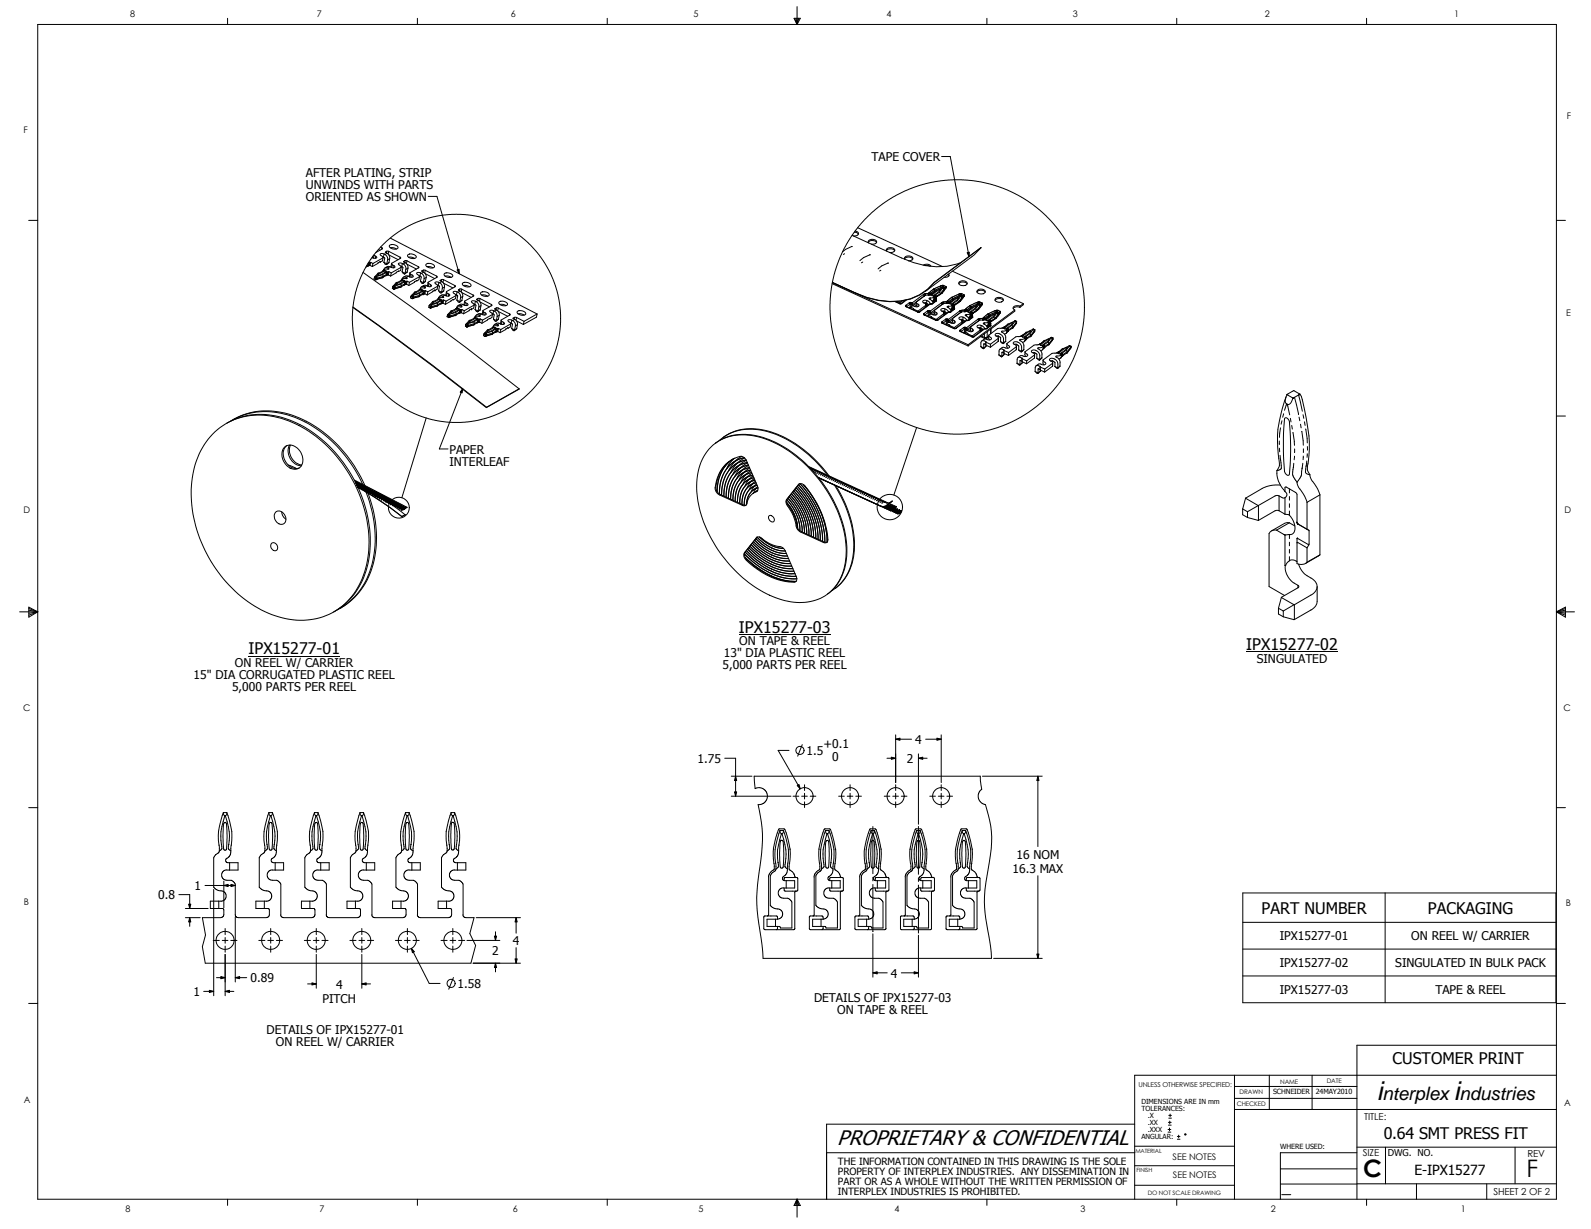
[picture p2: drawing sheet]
<svg xmlns="http://www.w3.org/2000/svg" width="559mm" height="432mm" viewBox="0 0 559 432" stroke-linecap="round" stroke-linejoin="round" font-family="sans-serif">
<defs><g id="words">
<g font-size="9.1">
<text x="483.5" y="386.5">i</text>
<text x="510.6" y="386.5">i</text>
</g>
<g font-size="8.5">
<text x="478.8" y="413.6">C</text>
<text x="536.2" y="413.4">F</text>
</g>
<text font-size="7.4" x="294.1" y="402.4">PROPRIETARY &amp; CONFIDENTIAL</text>
<text font-size="6.5" x="485.6" y="386.5">nterplex ndustries</text>
<g font-size="5.6">
<text x="259.5" y="222.2">IPX15277-03</text>
<text x="87.2" y="229.9">IPX15277-01</text>
<text x="437.7" y="228.4">IPX15277-02</text>
<text x="443.1" y="321.1">PART NUMBER</text>
<text x="501.5" y="321.1">PACKAGING</text>
<text x="489.1" y="373.9">CUSTOMER PRINT</text>
<text x="486" y="400.3">0.64 SMT PRESS FIT</text>
</g>
<text font-size="4.9" x="496.8" y="412.8">E-IPX15277</text>
<g font-size="4.2">
<text x="306.1" y="56.6">TAPE COVER</text>
<text x="107.4" y="62.2">AFTER PLATING, STRIP</text>
<text x="107.4" y="66.4">UNWINDS WITH PARTS</text>
<text x="107.4" y="70.7">ORIENTED AS SHOWN</text>
<text x="157.9" y="159.4">PAPER</text>
<text x="157.9" y="163.7">INTERLEAF</text>
<text x="259.7" y="226.7">ON TAPE &amp; REEL</text>
<text x="254.2" y="231">13&quot; DIA PLASTIC REEL</text>
<text x="441.4" y="232.9">SINGULATED</text>
<text x="68" y="238.6">15&quot; DIA CORRUGATED PLASTIC REEL</text>
<text x="82.5" y="234.4">ON REEL W/ CARRIER</text>
<text x="253.7" y="235.2">5,000 PARTS PER REEL</text>
<text x="81.5" y="242.9">5,000 PARTS PER REEL</text>
<text x="289.2" y="263">+0.1</text>
<text x="321.5" y="261.4">4</text>
<text x="245" y="268.1">1.75</text>
<text x="283.3" y="265.3">1.5</text>
<text x="292.3" y="267.2">0</text>
<text x="318.5" y="268.1">2</text>
<text x="357" y="301.7">16 NOM</text>
<text x="355.6" y="306.8">16.3 MAX</text>
<text x="55.6" y="316">0.8</text>
<text x="68.4" y="312.8">1</text>
<text x="172.9" y="335.7">2</text>
<text x="180.1" y="332.1">4</text>
<text x="449.5" y="330.4">IPX15277-01</text>
<text x="495.7" y="330.4">ON REEL W/ CARRIER</text>
<text x="449.5" y="339.8">IPX15277-02</text>
<text x="490.1" y="339.8">SINGULATED IN BULK PACK</text>
<text x="88" y="345.1">0.89</text>
<text x="118" y="347.3">4</text>
<text x="160.7" y="347.2">1.58</text>
<text x="312.9" y="343.5">4</text>
<text x="67.9" y="350">1</text>
<text x="113.3" y="352.5">PITCH</text>
<text x="285.9" y="352">DETAILS OF IPX15277-03</text>
<text x="449.5" y="349.2">IPX15277-03</text>
<text x="504.1" y="349.2">TAPE &amp; REEL</text>
<text x="294.1" y="356.3">ON TAPE &amp; REEL</text>
<text x="93.6" y="363.2">DETAILS OF IPX15277-01</text>
<text x="96.9" y="367.4">ON REEL W/ CARRIER</text>
</g>
<g font-size="3.5">
<text x="294.3" y="409.2">THE INFORMATION CONTAINED IN THIS DRAWING IS THE SOLE</text>
<text x="294.3" y="412.7">PROPERTY OF INTERPLEX INDUSTRIES. ANY DISSEMINATION IN</text>
<text x="294.3" y="419.7">INTERPLEX INDUSTRIES IS PROHIBITED.</text>
<text x="294.3" y="416.2">PART OR AS A WHOLE WITHOUT THE WRITTEN PERMISSION OF</text>
</g>
<g font-size="3.4">
<text x="479.1" y="393.5">TITLE:</text>
<text x="478.6" y="406.2">SIZE</text>
<text x="536.4" y="406.4">REV</text>
<text x="524.5" y="419.8">SHEET 2 OF 2</text>
</g>
<text font-size="3.3" x="487.4" y="406.3">DWG. NO.</text>
<g font-size="3.2">
<text x="45.7" y="6.1">8</text>
<text x="111.3" y="6.1">7</text>
<text x="179.5" y="6.1">6</text>
<text x="243.5" y="6.1">5</text>
<text x="311.3" y="6">4</text>
<text x="376.8" y="6.1">3</text>
<text x="444.3" y="6.1">2</text>
<text x="510.7" y="6">1</text>
<text x="550.3" y="41.8">F</text>
<text x="8.2" y="46.6">F</text>
<text x="550.1" y="111.2">E</text>
<text x="8.2" y="180.2">D</text>
<text x="549.5" y="180.4">D</text>
<text x="8.1" y="249.6">C</text>
<text x="549.2" y="249.9">C</text>
<text x="8.4" y="318">B</text>
<text x="550" y="318.2">B</text>
<text x="8.4" y="387.6">A</text>
<text x="549.4" y="388.7">A</text>
<text x="411.9" y="407.5">SEE NOTES</text>
<text x="411.9" y="413.8">SEE NOTES</text>
<text x="44.1" y="425.7">8</text>
<text x="112.2" y="425.7">7</text>
<text x="180.2" y="425.7">6</text>
<text x="245.3" y="425.7">5</text>
<text x="314.1" y="425.7">4</text>
<text x="379.5" y="425.8">3</text>
<text x="446.3" y="425.8">2</text>
<text x="513.1" y="425.8">1</text>
</g>
<g font-size="2.5">
<text x="400.9" y="387.9">DIMENSIONS ARE IN mm</text>
<text x="447.1" y="384.4">SCHNEIDER</text>
<text x="462.2" y="384.3">24MAY2010</text>
<text x="400.9" y="390.4">TOLERANCES:</text>
<text x="403.2" y="392.9">.X</text>
<text x="403.2" y="395.4">.XX</text>
<text x="400.9" y="400.3">ANGULAR:</text>
<text x="403.2" y="397.8">.XXX</text>
<text x="449.6" y="403.7">WHERE USED:</text>
</g>
<text font-size="2.4" x="399.9" y="382">UNLESS OTHERWISE SPECIFIED:</text>
<g font-size="2.2">
<text x="449.7" y="380.7">NAME</text>
<text x="466" y="380.5">DATE</text>
<text x="434.4" y="388.7">CHECKED</text>
<text x="435.4" y="384.3">DRAWN</text>
</g>
<text font-size="2.1" x="403.1" y="419.8">DO NOT SCALE DRAWING</text>
<g font-size="2">
<text x="398.8" y="405">MATERIAL</text>
<text x="399.1" y="411.6">FINISH</text>
</g>
</g></defs>
<g fill="none" stroke="#000" stroke-width=".35">
<path d="M13.3 8.6h533.4v412.7h-533.4zM79.9 6.4v2.2M146.6 6.4v2.2M213.3 6.4v2.2M278.9 6.4h2.2l-1.1 2.2zM279.1 6.4l.9 2.2M279.6 6.4l.4 2.2M280 2.3v6.3M280.3 6.4l-.3 2.2M280.5 6.4l-.5 2.2M346.6 6.4v2.2M413.3 6.4v2.2"/>
<path d="M480 6.4v2.2M330.7 55h3.1l6.6 35.2M10.1 77.4h3.2M150.4 69h3.1l7.8 27.2M546.7 77.4h3.1M127.5 95.7l17 12.1 19 14.2 18.8 14.6M129.3 92.5l.2 .5M129.4 93.3l-.5 .2M129.4 93.3h.1M129.4 93.3l-.9 .6M129.5 93h.1M129.5 93l-.8 .4"/>
<path d="M129.5 93l-.1 .3M129.7 93.1l.1 .2M129.7 93.1l-.3 .2M129.7 92.8l-.2 .2M129.7 92.8v.3M129.8 93.3l-.5 .1M129.8 93l-.6 .5M130 93.3h-.2M130 93.3l.8 .3M130 92.2h-.5l.2 .6M130 92.2l-.3 .6M130.2 91.1l-.1 .1"/>
<path d="M130.2 92.2l.8 .4M130.2 92.2h-.2M130.2 92.2l-.2 1.1M131 90v.6M131 92.6l-.2 1M131.3 89.6l.1 .1M131.4 89.7l.6 .3M131.4 89.7l-.2 1M131.5 97.5l-.1 .5 .5 .3M131.5 97.5l.5 .2M131.5 97.5h.1M131.9 98.3h.1"/>
<path d="M131.9 98.2v.1M132 90l.3 .4-.1 .3-1.5-.2M132 90l-.2 .8M132 97.7v.1M132 97.8l-.1 .4M132.1 97.2l-.6 .3M132.1 97.2h.1M132.1 97.2l-.1 .5M132.1 97.1l-.4 .2M132.1 97.1v.1M132.2 97.2l.2 .5M132.4 98.1l-.5 .1"/>
<path d="M132.4 97.7l-.4 .1M132.4 97.7v.4M132.7 96.6v.1M132.8 96l-1.1 1.2M132.9 87.6l.5 .3M133.2 95.9l-.5 .2M133.2 95.9l-1.1 1.2M133.4 92l.2 .1M133.5 92h.1M133.5 92l-2.7 1.6M133.5 91.9v.1M133.5 92l.1 .1"/>
<path d="M133.6 86.8l.6 .3M134.2 87.1l.1 .3-2.3 1.3M134.2 87.1l-.2 .4M134.3 96.5l.3 .6M134.3 96.5l-2.1 .7M134.4 90.2l.3 .1M134.5 97.5l-2.5 .7 .4-.1M134.5 97.5l-2.1 .6M134.5 95.2l-1.3 .7M134.5 90.6l-3.5 2M134.5 90.6l-.2 1.1-.7 .4M134.6 97.1l-2.2 .6"/>
<path d="M134.6 97.1l-.1 .4M134.7 90.3l.4 .3-.3 1.6M134.8 92.2l1 .5M134.8 92.2h.1M134.8 92.2l.8 .8M134.9 94.7l-.5 .5M134.9 94.7l.1 .3M134.9 89.2l-1-.1a.55 .55 0 0 0-.2 .6 .55 .55 0 0 0 .5 .4l.3 .5M134.9 89.2l.3 .2M134.9 89.2l-.2 1.1M135 95l-.5 .2M135.2 89.4a1.84 1.84 0 0 1 .9 1.9"/>
<path d="M135.3 95.1l.4 .1a4.6 4.6 0 0 1-3 1.5v-.1M135.3 95.1l-2.6 1.5M135.3 95.1l-.1 .6M135.4 88.6l.5 .4M135.4 88.6l-.1 .1M135.6 95.8h.1M135.6 95.8l.2 .5M135.6 95.8l.3 .5M135.6 95.8l-1.3 .7M135.8 96.6l-.5 .3M135.8 96.6h.1M135.8 96.6l-1.3 .9"/>
<path d="M135.8 95.5h.7M135.8 88.3h.7M135.8 95.5l.3 .6M135.8 92.7h.1M135.8 88.3l-.1 .6M135.8 95.5l-.2 .3M135.8 88.3l-.4 .3M135.8 96.3l-1.2 .8M135.8 96.3v.3M135.8 92.7l-.2 .3M135.9 96.3h-.1M135.9 96.3l-.1 .3"/>
<path d="M135.9 89a1.86 1.86 0 0 1 1 1.9M135.9 89l-.7 .4M136.1 96.4l.2 .2M136.1 96.4l-.3 .2M136.1 96.1l-.2 .2M136.1 96.1v.3M136.1 91.3l-.3 1.4M136.2 94.1a.94 .94 0 0 0-1.5 .8M136.2 94.1l.2 .1M136.2 96.3l-.6 .6M136.3 96.6l-.5 .2M136.4 96.6h-.1"/>
<path d="M136.4 96.6l.8 .4M136.4 94.2l.1 .4-1.6 .1M136.4 94.2v.4M136.5 95.5l-.4 .6M136.5 88.3l-.1 1M136.5 88.3l4 2.1M136.5 89.5l3.3 1.7M136.6 95.5l.8 .4M136.6 95.5h-.1M136.6 95.5l-.2 1.1M136.6 92.3l-.8 .4M136.6 92.3l-1 .7"/>
<path d="M136.7 86.3a2 2 0 0 1 3.1 .8 1.94 1.94 0 0 1-3.1-.8zM136.9 90.9l-.8 .4M136.9 90.9l-.3 1.4M136.9 93.7l-.8-.1-.8 .5M136.9 93.7l-.7 .4M137.1 87l1.3 .1 .8 .4M137.1 83.7l51.5 26.6M137.4 95.9l-.2 1.1M137.5 92.5l-.1 1.4M137.8 93l.6 .3M137.8 93l-.2 1M138.4 93.3l.3 .6-.4 .2-1.4-.4"/>
<path d="M138.4 93.3l-.2 .8M139.1 99.9v.1M139.2 99.3l-1.1 1.2M139.6 99.2l-.5 .2M139.6 99.2l-1 1.2M139.9 95.3l.1 .1M139.9 95.3l-2.7 1.7M140.5 90.4l.2 .4-3.1 1.7 .2 .5M140.5 90.4v.5M140.8 99.8l.2 .6M140.8 99.8l-2.2 .7M140.8 93.6h.3"/>
<path d="M140.9 98.6l-1.3 .6M140.9 98.6h.1M140.9 93.9l-3.5 2M140.9 93.9l-.2 1.1-.7 .4M141.1 93.6l.4 .3-.2 1.6M141.3 98l-.5 .5M141.3 98l.1 .4M141.3 95.5l.8 .8M141.3 95.5l.9 .5M141.3 92.6l-.7-.2-.7 .2 1 1.3M141.3 92.6l.3 .2M141.3 92.6l-.2 1"/>
<path d="M141.4 98.4l-.5 .2M141.4 98.4l-.4 .2M141.6 92.8a1.76 1.76 0 0 1 .9 1.8M141.7 98.5l.4 .1-2.6 1.5-.4-.2M141.7 98.5l-2.6 1.4M141.7 98.5l-.1 .5M141.8 91.9l.6 .4M141.8 91.9v.1M141.9 99.1l.4 .5M141.9 99.1h.1M141.9 99.1l-1.1 .7M142 99.1l.3 .5"/>
<path d="M142.2 99.9l-.5 .3M142.2 99.9l-1.3 .9M142.2 99.9h.1M142.2 96h.1M142.2 96l-.1 .3M142.3 98.8h.6M142.3 91.6l.7 .1M142.3 99.6h.1M142.3 98.8l.2 .6M142.3 91.6l-.1 .6M142.3 98.8l-.3 .3M142.3 91.6l-.5 .3"/>
<path d="M142.3 99.6l-1.3 .8M142.3 99.6l-.1 .3M142.4 92.3l.7 .8 .2 1.1M142.4 92.3l-.8 .5M142.5 99.7l.2 .2M142.5 99.7l-.3 .2M142.5 99.4l-.2 .2M142.5 99.4v.3M142.5 94.6l-.2 1.4M142.6 97.5a.92 .92 0 0 0-.9-.1 .92 .92 0 0 0-.5 .9M142.6 97.5l.3 .1M142.7 99.9l-.5 .2"/>
<path d="M142.7 99.6l-.7 .6M142.8 99.9l.8 .4M142.8 99.9h-.1M142.9 97.6l.1 .2-.2 .1-1.5 .1M142.9 98.8l-.4 .6M142.9 97.6l-.1 .3M143 91.7l-.3 .9M143 91.7l4 2M143 92.8l3.3 1.7M143 98.8l.8 .4M143 98.8h-.1M143 98.8l-.2 1.1"/>
<path d="M143 95.6l-.7 .4M143 95.6l-.9 .7M143 95.6h.1M143.2 89.6a2.14 2.14 0 0 1 3 .5v.4a2.25 2.25 0 0 1-3.1-.5zM143.3 94.2l-.8 .4M143.3 94.2l-.3 1.4M143.4 97l-.7-.1-1.1 .5M143.4 97l-.8 .5M143.5 90.4l.7-.1 1.5 .5M143.8 99.2l-.2 1.1M144 95.8l.2 .6M144 95.9l-.2 1.4"/>
<path d="M144.2 96.4l.6 .2M144.2 96.4l-.2 .9M144.8 96.6l.4 .6-.5 .2-1.3-.4M144.8 96.6l-.1 .8M146.3 98.6l.1 .1M146.3 98.6l-2.7 1.7M147 93.7l.1 .4-3.1 1.7M147 93.7l-.1 .5M147.2 96.9l.3 .1M147.4 97.2l-3.6 2M147.4 97.2l-.3 1.1-.7 .4M147.5 97l.5 .3-.3 1.5"/>
<path d="M147.7 98.8l1 .5M147.7 98.8h.1M147.7 98.8l.8 .8M147.7 95.9l-1-.2a.54 .54 0 0 0-.3 .7 .54 .54 0 0 0 .7 .3l.3 .5M147.7 95.9l.3 .2M147.7 95.9l-.2 1.1M148 96.1l.8 .8 .2 1M148.2 95.2l.6 .4M148.2 95.2v.1M148.7 94.9l.7 .1M148.7 94.9l-.2 .6M148.7 94.9l-.5 .3"/>
<path d="M148.7 99.3h.1M148.7 99.3l-.2 .3M148.8 95.6a1.84 1.84 0 0 1 .9 1.9M148.8 95.6l-.8 .5M149 97.9l-.3 1.4M149.4 95l-.2 .9M149.4 95l4 2M149.4 96.1l3.3 1.8M149.4 98.9l-.7 .4M149.4 98.9l-.9 .7M149.6 93a1.94 1.94 0 0 1 3 .8 2 2 0 0 1-3-.8zM149.7 97.5l-.7 .4"/>
<path d="M149.7 97.5l-.3 1.4M149.9 93.7h1.3l.9 .4M150.4 99.2l-.2 1.4M150.6 99.7l.6 .3M150.6 99.7l-.2 1M151.2 100l.4 .5-.4 .2-1.4-.3M151.2 100l-.2 .8M153.4 97l.1 .4-3.1 1.7 .2 .6M153.4 97l-.1 .5M154.1 99.2l-.6-.2-.8 .3 1.1 1.2M154.1 99.2l.3 .2M154.1 99.2l-.2 1.1"/>
<path d="M154.4 99.4a1.86 1.86 0 0 1 1 1.9M154.6 98.5l.6 .4M154.6 98.5v.1M155.1 98.2l.7 .1M155.1 98.2l-.1 .6M155.1 98.2l-.5 .3M155.2 98.9l.8 .8 .1 1.1M155.2 98.9l-.8 .5M155.7 99.5l3.4 1.7M155.8 98.3l-.2 1M155.8 98.3l4 2M156.2 96h1.7a1.09 1.09 0 0 1 1.1 1.1 1.89 1.89 0 0 1-3-.8z"/>
<path d="M156.3 97h1.3l.9 .5M160.5 94.8l.7-.2 .1 1.6zM162.4 99.6a1.98 1.98 0 0 1 3 .8 1.96 1.96 0 0 1-3-.8zM292.3 99.7l47.7 21.8M296.6 89.2l-.4 .2M299.3 82.7l17.4 7.9a25.9 25.9 0 0 0 20.6 1.7M299.3 86.6l-2.3 1-1 .8M299.3 86.6v.1M300.1 81.6l.8 .1 .6 .6M300.3 81.2l.7 .2 .5 .6a1.28 1.28 0 0 1-1.8 .9M301.2 80l29.9 13.7M303 92.1l-.4 .2"/>
<path d="M305 85.1a1.93 1.93 0 0 1 2.9 .1M305.1 85.4l-.2-.4a1.58 1.58 0 0 1 1.6-.9 1.58 1.58 0 0 1 1.4 1.1 1.69 1.69 0 0 1-1.9 .6M305.6 89.5l-2.3 1-1.3 1.1M305.6 89.5v.1M309.4 95l-.5 .2M311.3 88a1.99 1.99 0 0 1 2.9 .1M311.5 88.3l-.2-.3a1.58 1.58 0 0 1 1.5-1 1.58 1.58 0 0 1 1.4 1.1 1.69 1.69 0 0 1-1.8 .6M312 92.5l-2.3 .9-1.3 1.1M317.7 90.9a1.9 1.9 0 0 1 2.9 .1M317.8 91.1l-.1-.3a1.71 1.71 0 0 1 2.9-.1 1.22 1.22 0 0 1-1.6 1M324.3 93.2l.4-.3a1.86 1.86 0 0 1 2.3 .7M324.9 93.3h1l.7 .3"/>
<path d="M328.1 99.2a19.4 19.4 0 0 1-19.6 6.3l-4.1-1-12-5.3M328.1 99.2h.1a19.4 19.4 0 0 1-19.7 6.4l-4.1-1-12-5.3 47.6 21.8M333 96.4l.3 .5M333.2 96.3l.1 .2a1.23 1.23 0 0 1-1.7 1M334.5 95.3l24.9 11.4M336.8 99.7a1.94 1.94 0 0 1 2.9 0M337 99a1.67 1.67 0 0 1 2.7 .8 1.96 1.96 0 0 1-3-.2zM339.7 88.8l.7-.2v1.6zM344.5 87h.1M344.6 87l-3.3 3.2-16.3 12.2M344.6 87l-16.5 12.2M124 107.9l28.1 20.5 18.8 14.7"/>
<path d="M124 108l9 6.4 19 14.2 18.8 14.6M137.9 100.8l-.1 .5 .5 .3M137.9 100.8h.1M138 100.8l.4 .2M138.3 101.6h.1M138.3 101.5v.1M138.4 101h.1M138.4 101.1l-.1 .4M138.4 101v.1M138.5 100.5l-.5 .3M138.5 100.5h.1M138.6 100.5l-.2 .5"/>
<path d="M138.6 100.4l-.6 .2M138.6 100.4l-.1 .1M138.6 100.5l.3 .5M138.6 100.5h.1M138.8 101.4l-.5 .1M138.9 101l-.5 .1M138.9 101l-.1 .4M140.9 100.8l-2.5 .8 .4-.2M140.9 100.8l-2.1 .6M141 100.4l-2.1 .6M141 100.4l-.1 .4M144.2 104.6l.5 .3"/>
<path d="M144.2 104.6h.1M144.4 104.1l.4 .2M144.4 104.1l-.2 .5M144.4 104.1h.1M144.7 104.9h.1M144.7 104.8v.1M144.8 104.3v.1M144.8 104.4l-.1 .4M144.9 103.8l-.5 .3M144.9 103.8h.1M144.9 103.8l-.1 .5M144.9 103.7l-.5 .3"/>
<path d="M144.9 103.7v.1M145.1 103.8l.1 .6M145.1 103.8h-.2M145.2 104.7l-.5 .1M145.2 104.4h-.4M145.2 104.4v.3M145.5 103.2v.1M145.6 102.6l-1.1 1.2M146 102.6l-.5 .2M146 102.6l-1.1 1.1M147.2 103.2l.2 .6M147.2 103.2l-2.1 .6"/>
<path d="M147.3 104.1l-2.4 .8 .3-.2M147.3 101.9l-1.3 .7M147.3 101.9h.1M147.3 104.1l-2.1 .6M147.4 103.8l-2.2 .6M147.4 103.8l-.1 .3M147.7 101.3l-.5 .5M147.7 101.3l.1 .4M147.8 101.7l-.4 .2M148.1 101.8l.4 .1-2.6 1.6-.4-.3M148.1 101.8l-2.6 1.4M148.1 101.8l-.1 .6"/>
<path d="M148.4 102.4l.3 .5M148.4 102.4h.1M148.4 102.4l-1.2 .8M148.6 103.3l-.4 .2M148.6 103.3h.1M148.6 103.3l-1.3 .8M148.7 102.2h.6M148.7 102.2l.3 .5M148.7 102.2l-.3 .2M148.7 102.9l-1.3 .9M148.7 102.9l-.1 .4M148.7 102.9h.1"/>
<path d="M148.9 103l.2 .3M148.9 103l-.3 .3M149 102.7l-.3 .2M149 102.7l-.1 .3M149.1 100.8a.98 .98 0 0 0-1.5 .8M149.1 100.8l.2 .1M149.1 103l-.7 .5M149.1 103.3l-.6 .1M149.2 103.2l-.1 .1M149.2 103.2l.8 .4M149.3 100.9l.1 .3-1.7 .1M149.3 100.9l-.1 .3"/>
<path d="M149.3 102.2l-.3 .5M149.4 102.1l.8 .4M149.4 102.1l-.1 .1M149.4 102.1l-.2 1.1M149.8 100.4l-.9-.1-.8 .5M149.8 100.4l-.7 .4M150.2 102.5l-.2 1.1M150.7 107.4l-.1 .6 .5 .2M150.7 107.4l.5 .3M150.7 107.4h.1M151.1 108.2h.1M151.2 108.1l-.1 .1"/>
<path d="M151.2 107.7h.1M151.2 107.8v.3M151.3 107.7l-.1 .1M151.3 107.1l-.6 .3M151.3 107.1h.2M151.3 107l-.4 .3M151.3 107v.1M151.4 107.1l-.2 .6M151.5 107.1l.2 .6M151.6 108l-.4 .1M151.7 107.7l-.5 .1M151.7 107.7l-.1 .3"/>
<path d="M152 106.6h-.1M152 105.9l-1.1 1.2M152.4 105.9l-.5 .2M152.4 105.9l-1.1 1.1M152.7 101.9h.1M152.7 101.9l-2.7 1.7M153.6 106.5l.2 .6M153.6 106.5l-2.1 .6M153.6 100.2l.3 .1M153.7 107.4l-2.4 .8 .3-.2M153.7 107.4l-2.1 .6M153.8 105.2l-1.4 .7"/>
<path d="M153.8 100.5l-3.6 2M153.8 100.5l-.3 1.1-.8 .3M153.8 107.1l-2.1 .6M153.8 107.1l-.1 .3M153.9 100.3l.4 .3-.2 1.5M154.1 102.2l1 .5M154.1 102.1v.1M154.1 102.2l.8 .8M154.1 104.7l-.5 .4M154.1 104.7l.1 .3M154.2 105l-.4 .2M154.5 105.1l.4 .2-2.5 1.5-.4-.2"/>
<path d="M154.5 105.1l-2.5 1.5M154.5 105.1l-.1 .6M154.8 105.7l.3 .6M154.8 105.7h.1M154.8 105.7l-1.2 .8M154.8 105.7l.3 .5M155 106.6l-.4 .2M155 106.6l-1.3 .8M155.1 106.6h-.1M155.1 102.7h.1M155.1 102.7l-.2 .3M155.1 105.5h.6"/>
<path d="M155.1 105.5l.3 .5M155.1 105.5l-.3 .2M155.1 106.3l-1.3 .8M155.1 106.3l-.1 .3M155.1 106.2v.1M155.1 106.2v.4M155.3 106.4l.2 .2M155.3 106.4l-.2 .2M155.4 106l-.3 .2M155.4 106l-.1 .4M155.4 101.3l-.3 1.4M155.4 104.1a.92 .92 0 0 0-1.4 .8"/>
<path d="M155.4 104.1l.3 .1M155.5 106.6l-.5 .1M155.5 106.3l-.7 .5M155.6 106.5l-.1 .1M155.6 106.5l.8 .4M155.7 104.2l.2 .2-.2 .2-1.6 .1M155.7 105.5l-.3 .5M155.7 104.2l-.1 .4M155.8 105.4l.8 .4M155.8 105.4l-.1 .1M155.8 105.4l-.2 1.1M155.8 102.2l-.7 .5"/>
<path d="M155.8 102.2l-.9 .8M155.8 102.2h.1M156.1 100.8l-.7 .5M156.1 100.8l-.3 1.4M156.2 103.7l-.9-.1-.8 .5M156.2 103.7l-.8 .4M156.6 105.8l-.2 1.1M156.8 102.5l-.2 1.4M157 103l.6 .3M157 103l-.2 1M157.1 111.3l.4 .2M157.1 111.3h.1"/>
<path d="M157.1 110.7v.6M157.1 110.7h.1M157.2 110.7l.4 .3M157.5 111.5h.1M157.6 111.5h.1M157.6 111.4l-.1 .1M157.6 103.3l.4 .3-.4 .5-1.4-.4M157.6 103.3l-.1 .8M157.6 111v.1M157.6 111.1v.3M157.7 110.4l-.5 .3M157.7 110.4h.1"/>
<path d="M157.8 110.4l-.2 .6M157.8 110.4l-.5 .2M157.8 110.4h-.1M157.9 110.4l.2 .6M157.9 110.4h-.1M158 111.3l-.4 .1M158.1 111l-.5 .1M158.1 111l-.1 .3M158.4 109.9h.1M158.5 109.2l-1.1 1.2M158.5 105.7l-2.1 1.2M158.5 105.6v.1"/>
<path d="M158.8 109.2l-.5 .2M158.8 109.2l-1 1.2M159.1 105.3h.2M159.1 105.2l.2 .1M159.1 105.2l-.6 .4M159.8 100.3l.1 .4-3.1 1.7 .2 .6M159.8 100.3l-.1 .5M160 109.8l.2 .6M160 109.8l-2.1 .6M160 103.5l.3 .1M160.1 110.7l-2.4 .8 .3-.2M160.1 108.5h.1"/>
<path d="M160.1 108.5l-1.3 .7M160.1 110.7l-2.1 .6M160.2 103.8l-3.6 2M160.2 103.8l-.3 1.1-.6 .4M160.2 110.4l-2.1 .6M160.2 110.4l-.1 .3M160.3 103.6l.5 .4-.3 1.5M160.5 105.5l.8 .8M160.5 105.5l1 .5M160.5 108l-.5 .5M160.5 108l.1 .3M160.5 102.5l-.9-.1-.4 .2 1 1.2"/>
<path d="M160.5 102.5l.4 .2M160.5 102.5l-.2 1.1M160.6 108.3l-.4 .2M160.9 102.7l.7 .8 .2 1.1M160.9 108.4l.4 .2-2.5 1.5-.4-.2M160.9 108.4l-2.5 1.5M160.9 108.4l-.1 .6M161 101.8l.6 .5M161 101.8v.1M161.2 109v.1M161.2 109.1l.3 .5M161.2 109l.3 .5"/>
<path d="M161.2 109.1l-1.2 .7M161.4 109.9l-.4 .2M161.4 109.9l-1.3 .8M161.4 109.9h.1M161.5 108.8h.6M161.5 101.6h.7M161.5 108.8l.3 .5M161.5 101.6l-.1 .6M161.5 108.8l-.3 .2M161.5 101.6l-.5 .2M161.5 109.6l-1.3 .8M161.5 109.6l-.1 .3"/>
<path d="M161.5 106h.1M161.5 106l-.2 .3M161.5 109.5v.1M161.5 109.5v.4M161.6 102.3a1.84 1.84 0 0 1 .9 1.8M161.6 102.3l-.7 .4M161.7 109.7l.2 .2M161.7 109.7l-.2 .2M161.8 109.3l-.3 .2M161.8 109.3l-.1 .4M161.8 104.6l-.3 1.4M161.9 109.9l-.5 .1"/>
<path d="M161.9 107.4a.98 .98 0 0 0-1.5 .8M161.9 107.4l.2 .1M161.9 109.6l-.7 .5M162.1 109.9h-.2M162.1 109.9l.7 .3M162.1 107.5l.2 .2-.2 .2-1.6 .1M162.1 107.5v.4M162.1 108.8l-.3 .5M162.2 101.6l-.2 1M162.2 101.6l4 2.1M162.2 102.8l3.3 1.7M162.2 105.5l-.7 .5"/>
<path d="M162.2 105.5l-.9 .8M162.2 105.5h.1M162.3 108.8l.8 .4M162.3 108.8h-.2M162.3 108.8l-.2 1.1M162.5 104.1l-.7 .5M162.5 104.1l-.3 1.4M162.6 107l-.7-.2-1 .6M162.6 107l-.7 .4M162.7 100.3l.7-.1 1.5 .6M163.1 109.2l-.3 1M163.2 105.8l-.1 1.4"/>
<path d="M163.2 105.8l.2 .5M163.4 106.3l.6 .3M163.4 106.3l-.2 1M163.6 114l-.2 .6 .5 .3M163.6 114l.4 .3M163.6 114h.1M164 114.8l-.1 .1M164 114.9h.1M164 114.8v.1M164 106.6l.4 .5-.4 .3-1.4-.4M164 106.6l-.1 .8M164 114.3h.1"/>
<path d="M164 114.4v.4M164.1 114.3l-.1 .1M164.1 113.7l-.5 .3M164.1 113.7h.1M164.2 113.7l-.5 .2M164.2 113.7h-.1M164.2 113.7l-.2 .6M164.3 113.7l.2 .6M164.3 113.7h-.1M164.4 114.6l-.4 .2M164.5 114.3l-.5 .1M164.5 114.3l-.1 .3"/>
<path d="M164.8 113.2v.1M164.8 112.6l-1.1 1.2M165.2 112.5l-.4 .2M165.2 112.5l-1 1.2M165.5 108.6l.2 .1M165.6 108.5h.1M165.6 108.5l-2.8 1.7M165.6 108.5l.1 .2M166.2 103.7l.2 .3-3.2 1.8M166.2 103.7l-.1 .4M166.4 113.1l.2 .6M166.4 106.8l.4 .1"/>
<path d="M166.4 113.1l-2.1 .6M166.5 114l-2.4 .8 .3-.2M166.5 114l-2.1 .6M166.6 107.1l-3.5 2.1M166.6 107.1l-.2 1.1-.7 .5M166.6 113.7l-2.1 .6M166.6 113.7l-.1 .3M166.8 106.9l.4 .3-.3 1.6M166.9 108.8l1 .5M166.9 108.8h.1M166.9 108.8l.8 .8M166.9 111.3l-.5 .5"/>
<path d="M166.9 111.3l.1 .3M167 105.8l-1.1-.1a.55 .55 0 0 0-.2 .6 .55 .55 0 0 0 .6 .4l.3 .4M167 105.8l.3 .2M167 105.8l-.2 1.1M167 111.6l-.4 .2M167 111.6l-1.8 .9M167.3 106a1.84 1.84 0 0 1 .9 1.9M167.3 111.7l.4 .1a4.8 4.8 0 0 1-2.9 1.5v-.1M167.3 111.7l-2.5 1.5M167.3 111.7l-.1 .6M167.4 105.2l.6 .4M167.4 105.2h.1"/>
<path d="M167.6 112.4l.3 .5M167.6 112.4h.1M167.6 112.4l-1.2 .7M167.9 113.2l-.5 .3M167.9 113.2l-1.4 .8M167.9 104.9h.7M167.9 104.9l-.1 .6M167.9 104.9l-.5 .3M167.9 112.9l-1.3 .8M167.9 109.3h.1M167.9 109.3l-.2 .3M167.9 112.1h.6"/>
<path d="M167.9 112.9h.1M167.9 112.1l.3 .5M167.9 112.1l-.3 .3M167.9 112.9v.3M168 105.6a1.69 1.69 0 0 1 .9 1.8M168 105.6l-.7 .4M168.1 113l-.2 .2M168.1 113l.2 .2M168.2 107.9l-.3 1.4M168.2 112.6l-.3 .3M168.2 112.6l-.1 .4M168.3 110.7a.96 .96 0 0 0-1.5 .8"/>
<path d="M168.3 110.7l.2 .1M168.3 113.2l-.5 .1M168.3 112.9l-.7 .6M168.4 113.2h-.1M168.4 113.2l.8 .4M168.5 110.8l.1 .4-1.7 .1M168.5 112.1l-.3 .5M168.5 110.8l-.1 .4M168.6 106.1l3.3 1.7M168.6 104.9l-.2 1M168.6 104.9l4 2.1M168.7 112.1l.8 .4"/>
<path d="M168.7 112.1h-.2M168.7 112.1l-.3 1.1M168.7 108.9l-.8 .4M168.7 108.9l-1 .7M168.8 102.9a1.92 1.92 0 0 1 3 .8 1.94 1.94 0 0 1-3-.8zM168.9 107.4l-.7 .5M168.9 107.4l-.2 1.5M169 110.3l-.9-.1-.8 .5M169 110.3l-.7 .4M169.1 103.6l1.3 .1 .9 .4M169.5 112.5l-.3 1.1M169.6 109.1l-.1 1.4"/>
<path d="M169.8 109.6l.6 .3M169.8 109.6l-.2 1M169.9 117.9l.4 .3M169.9 117.9h.1M170 117.3l-.1 .6M170 117.3h.1M170 117.3l.5 .3M170.3 118.2h.1M170.4 118.2h-.1M170.4 118.1l-.1 .1M170.4 118.1v.1M170.4 109.9l.4 .4-.4 .4-1.4-.4"/>
<path d="M170.4 109.9l-.1 .8M170.4 117.7v.4M170.5 117.6h.1M170.5 117.6l-.1 .1M170.6 117.1l-.6 .2M170.6 117.1h.1M170.6 117.1l-.1 .5M170.6 117l-.5 .2M170.6 117v.1M170.7 117.1l.2 .5M170.8 118l-.4 .1M170.9 117.6l-.5 .1"/>
<path d="M170.9 117.6l-.1 .4M171.2 116.5v.1M171.2 115.9l-1.1 1.2M171.6 115.8l-.4 .2M171.6 115.8l-1 1.2M171.9 111.9l.1 .1M172 111.9l-2.8 1.7M172 111.9v.1M172.6 107l.1 .4-3.1 1.7 .2 .5M172.6 107l-.1 .5M172.8 116.4l.2 .6M172.8 116.4l-2.1 .7"/>
<path d="M172.8 110.2h.3M173 117.3l-2.5 .9 .3-.2M173 115.1h.1M173 110.5l-3.5 2M173 117.3l-2.2 .7M173 110.5l-.2 1-.8 .5M173 117l-2.1 .6M173 117v.3M173.1 110.2l.5 .3-.3 1.6M173.3 112.1l.8 .8M173.3 112.1l1 .5M173.4 114.6l-.6 .5"/>
<path d="M173.4 114.6v.3M173.4 109.2l-.7-.2-.7 .2 1 1.3M173.4 109.2l.3 .1M173.4 109.2l-.3 1M173.4 114.9l-.4 .2M173.4 114.9l-1.8 .9M173.7 109.3l.8 .8 .1 1.1M173.7 115.1l.5 .2-2.6 1.4-.4-.2M173.7 115.1l-2.5 1.4M173.7 115.1l-.1 .5M173.9 108.5l.5 .4M173.9 108.5l-.1 .1"/>
<path d="M174 115.7h.1M174 115.7l.3 .5M174 115.7l.4 .5M174 115.7l-1.2 .7M174.2 116.5l-.4 .3M174.2 116.5l-1.2 .8M174.3 116.5h-.1M174.3 115.4h.7M174.3 108.2h.7M174.3 115.4l.3 .6M174.3 108.2l-.1 .6M174.3 115.4l-.3 .3"/>
<path d="M174.3 108.2l-.4 .3M174.3 116.2l-1.3 .8M174.3 116.2l-.1 .3M174.3 112.6h.1M174.3 112.6l-.2 .3M174.4 116.2h-.1M174.4 116.2l-.1 .3M174.4 108.9a1.84 1.84 0 0 1 .9 1.9M174.4 108.9l-.7 .4M174.5 116.3l.2 .2M174.5 116.3l-.2 .2M174.6 116l-.2 .2"/>
<path d="M174.6 116l-.1 .3M174.6 111.2l-.3 1.4M174.7 116.5l-.5 .2M174.7 114a.94 .94 0 0 0-1 0 .94 .94 0 0 0-.5 .9M174.7 114l.2 .2M174.7 116.2l-.6 .6M174.8 116.5h-.1M174.8 116.5l.8 .4M174.9 114.2l.2 .1-.2 .2-1.5 .1M174.9 114.2l-.1 .3M175 115.4l-.4 .6M175 108.2l-.2 1"/>
<path d="M175 108.2l4 2.1M175 109.4l3.3 1.7M175 112.2l-.7 .4M175 112.2l-.9 .7M175 112.2h.1M175.1 115.4l.8 .4M175.1 115.4h-.1M175.1 115.4l-.3 1.1M175.2 106.2a2.14 2.14 0 0 1 3.1 .5l-.1 .4a1.93 1.93 0 0 1-3-.9zM175.3 110.8l-.7 .4M175.3 110.8l-.3 1.4M175.4 113.6l-.7-.1-1 .5"/>
<path d="M175.4 113.6l-.7 .4M175.5 106.9l1.4 .1 .8 .4M175.9 115.8l-.3 1.1M176 112.4l.3 .5M176 112.5l-.1 1.4M176.3 112.9l.6 .3M176.3 112.9l-.2 1M176.9 113.2l.3 .6-.4 .2-1.4-.4M176.9 113.2l-.2 .8M178.4 115.2l-2.8 1.7M178.4 115.2l.1 .1M179 110.3l.2 .3-3.2 1.8"/>
<path d="M179 110.3l-.1 .5M179.2 113.5l.3 .1M179.4 113.8l-3.5 2M179.4 113.8l-.2 1.1-.7 .4M179.5 113.6l.5 .3-.3 1.5M179.7 115.4l1 .5M179.7 115.4h.1M179.7 115.4l.8 .8M179.8 112.5l-1-.2a.55 .55 0 0 0-.3 .7 .55 .55 0 0 0 .6 .3l.3 .5M179.8 112.5l.3 .1M179.8 112.5l-.3 1.1M180.1 112.6a1.84 1.84 0 0 1 .9 1.9"/>
<path d="M180.3 111.8l.5 .4M180.3 111.8l-.1 .1M180.7 111.5h.7M180.7 111.5l-.1 .6M180.7 111.5l-.4 .3M180.7 115.9h.1M180.7 115.9l-.2 .3M180.8 112.2a1.84 1.84 0 0 1 .9 1.9M180.8 112.2l-.7 .4M181 114.5l-.3 1.4M181.4 112.7l2.4 1.3M181.4 111.5l-.2 1"/>
<path d="M181.4 111.5l2.7 1.4M181.5 115.5l-1 .7M181.5 115.5l-.8 .4M181.6 109.6a1.94 1.94 0 0 1 3.1 .8 2 2 0 0 1-3.1-.8zM181.7 114.1l-.7 .4M181.7 114.1l-.2 1.4M181.9 110.3l.8-.1 1.4 .5M184.1 112.9l-.3 1.1M188.6 110.3l-4.5 2.6M188.6 110.3l-.2 1.1-4.6 2.6M314.4 106l1.5 .7M314.6 106l1.5 .6"/>
<path d="M315.1 106l1 .4M316.1 106.6h.4M316.1 106.4v.2M316.1 106.6l-.2 .1M316.5 106.6h.2M316.6 106.6h-.1M316.7 106.6l-.8 .1M316.9 105.7l-.8 .7M317.9 105.5l-1.4 1.1M318.1 107.3l.2 .5M318.1 107.3h.1M318.1 107.3l.2 .1"/>
<path d="M318.3 107.8l3.9 1.8M318.3 105.5l-1.6 1.1M318.3 107.4h.1M318.3 107.7h.1M318.3 107.7v.1M318.3 107.5h.1M318.4 107.7h.1M318.4 107.7l4 1.9M319.4 106.4l-1.3 .9M319.4 106.4l.3 .4M319.6 106.7l.1 .1M319.7 106.8l-1.3 .9-.1-.3"/>
<path d="M319.7 106.8l-.1 1.1M320 106.8h-.3M320 106.8l-.1 .9M320 106.8l.3 .2M320 106.6v.1M320.1 106.3l-.1 .5M320.2 106.3l-.8 .1M320.2 106.3l.2 .1M320.2 106.3h-.1M320.3 107h.1M320.3 107h.3M320.3 106.7v.1"/>
<path d="M320.4 106.4l.2 .6M320.4 106.4l-.1 1.1M320.5 106.6v.1M320.6 107l-.1 .4M320.8 108.4v.2M320.8 108.4v.4M320.8 108.6l1.6 .7M320.8 108.6v.2M321.8 106.1l.7 .8M321.8 106.1v1.3l.4 .4M321.8 107.3l-.5 .4M321.8 106.6l-1.2 .8"/>
<path d="M322.3 109.6h.1M322.3 109.6h-.1M322.4 109.6h.1M322.4 109.6h.4M322.4 109.3v.3M322.5 106.9l.2 .1a.91 .91 0 0 1-.6 .9 .91 .91 0 0 1-1-.3l-.7-.2-1 .8 .6-.2 .8 .4M322.5 106.9v.8M322.8 109.6l-.1 .1M322.8 109.6h.1M322.9 109.6h.2M323.1 109.6h-.9M324.3 103.5l.3 .6"/>
<path d="M324.3 103.5l-3.9 2.9M324.4 103.4l-.1 .1M324.4 110.4v.1M324.4 110.5l.2 .2M324.4 106.4h.8l.3 .2M324.4 110.2v.2M324.5 110.2h-.1M324.5 110.2l.3 .5M324.5 103.6v.1M324.6 110.7l4 1.8M324.7 110.4h.1M324.7 103.9l-4.1 3.1"/>
<path d="M324.7 110.6l.1 .1M324.7 110.6l-.1 .1M324.8 110.7l4 1.8M324.8 110.5v.1M324.8 103.8l-.1 .1M324.9 103.2l-.5 .2M324.9 103.2l.1 .6M325 103.8l-.3 .1M325 103.3v.2M325 103.8l-3.2 2.3M325 106.7h.1M325.1 106.7l.2 .4"/>
<path d="M325.2 107.2l.5 .2M325.2 107.2l-2.8 2.1M325.2 107.2v.6M325.2 106.9h.1M325.3 107.1h.1M325.3 107.1l-.1 .7M325.3 107.1l.5 .3M325.3 106.5l-.3 .2M325.5 106.6l.3 .2M325.5 105.6l-1-.1-.4 .5 1 .7 .1 .5M325.5 105.6l1.3 1M325.5 105.6v1"/>
<path d="M325.7 111.1l.5-.2 1 .4M325.7 109.3l-1.2 .9M325.7 109.3l.3 .3v1.3M325.8 106.8l.2 .4M325.8 106.8l-.5 .3M325.9 109.4v.1M326 103.7l-1 .1M326 103.2l.1 .1M326 109.8l-1.2 .9M326 103.2l.1 .5M326.1 103.2h-1.2M326.1 109.7h.2"/>
<path d="M326.1 109.7l-.1 .1M326.1 103.2l.2 .5M326.1 109.1l-.1 .1M326.3 103.7h-.1M326.3 103v.1M326.3 103.7h.1M326.3 109.7l.6 .2M326.3 103l-.3 .2M326.3 109.7v1M326.3 102.9v.1M326.3 109.2h.1M326.3 103.1h.1"/>
<path d="M326.4 102.9h-.1M326.4 109.5h-.1M326.4 103.1l.1 .5M326.4 102.8l.4 .4M326.4 102.8l.3 .2M326.4 102.8h.1M326.4 102.8v.1M326.5 103.6l-.5 .1M326.5 103.5h.1M326.5 103.5l-.2 .2M326.6 109.2l-.9 .1M326.6 109.2l-.3 .5"/>
<path d="M326.6 109.2l.1 .1M326.7 106.7l-3.9 2.9M326.7 106.7h.2M326.7 103h.1M326.7 109.9h.1M326.7 109.3l-.1 1.1M326.7 103l.1 .6M326.7 109.3l.2 .6M326.7 103.1l.1 .1M326.8 104.7l-.5 .2 1 .8 .4 .7M326.8 106.7h.1M326.8 104.7l-.1 .5"/>
<path d="M326.8 106.8l-3.7 2.8M326.8 106.8h.1M326.8 109.4l-.1 .1M326.8 103.2v.4M326.8 103.2l-.2 .3M326.9 103.5l-.4 .1M326.9 109.9h-.1M326.9 106.7l-.1 .1M326.9 106.7h-.2M326.9 109.7v.1M326.9 106.7h.5M326.9 109.9v.5"/>
<path d="M327 103.5h-.1M327 103.5h.1M327.1 103.3l-.2 .2M327.1 103.5l-.6 .1M327.2 111.3l1.6 .9M327.2 111.3v.5M327.3 105.7l.6-.2 .1 .7M327.3 103.7v.1M327.4 106.7h.2M327.4 103.3l-.4 .2M327.4 103.2l-.3 .3M327.4 103.3l-.3 .2"/>
<path d="M327.4 103.2v.1M327.5 105.9l.5 .3M327.6 106.7l-.8 .1M327.9 101.6h.1M327.9 101.6l-1.5 1.2M327.9 101.6l.2 .2M328 104.4l-1.2 .3M328 104.1l.1 .2M328 104.4l-.1 1.1M328 104h.1M328 104l.3 .5M328 101.6l.3 .3"/>
<path d="M328 104v.1M328 106.2h.1M328 105.6v.1M328.1 104.3l.1 .2M328.1 104.3l-.1 .1M328.1 105.6l-.2 .1M328.1 101.8h.1M328.2 110.1l.3 .6M328.2 105.5l-.1 .1M328.2 110.2l-.5 .4M328.2 109.5l-1.2 .9M328.2 101.9v.1"/>
<path d="M328.2 109.1l.6 .7M328.2 104.5h.1M328.2 105l-.1 .4M328.2 105.3v.1M328.2 102.1l-1.4 1.1M328.2 102.1h.1M328.2 109.1v1M328.3 105.2v.1M328.3 105l-.2 .4M328.3 105.2l.1 .2M328.3 105.4l-.1 .1M328.3 104.5h.1"/>
<path d="M328.3 105.3l-.2 .1M328.3 101.9l-.1 .7M328.3 104.9l-.1 .1M328.3 105.7v.3M328.3 104.7v.5M328.3 105.1l-.2 .1M328.3 105.7h.1M328.3 104.7v.7M328.4 105.4l-.1 .3M328.4 105.7l.1 .1M328.4 105.7l-.1 .3M328.4 104.4l-.1 .3"/>
<path d="M328.5 105.3l-.1 .1M328.5 103.7l.3 .5M328.5 103.7h.1M328.5 103.7l.2 .6M328.5 105.8h.1M328.5 103.7l-.5 .3M328.5 105.2v.1M328.5 105.6v.1M328.5 105.5v.4M328.5 105.5h.1M328.6 105.8h.2M328.6 105.8l-1.2 .9"/>
<path d="M328.6 105.8h.1M328.6 105.3l-.2 .1M328.6 105.3h.2M328.6 105.3v.1M328.6 105.4l-.2 .3M328.7 112.5h.1M328.7 104.3l-.3 .1M328.7 112.5h-.1M328.7 105.3l-.2 .2M328.7 104.4h-.3M328.7 104.4l-.4 .3 .2 .6M328.7 104.4l.2 .7-.4 .1"/>
<path d="M328.7 104.2l.2 .1M328.7 104.2v.1M328.8 112.5h.4M328.8 102.2l-1.4 1M328.8 105.3v.5M328.8 109.8l.3 .1a.9 .9 0 0 1-.7 .9 .9 .9 0 0 1-1-.4h-.6l-1 .7M328.8 105.8l-1.2 .9M328.8 109.8v.8M328.8 105.2h.1M328.8 112.2v.3M328.8 104.6v.1M328.8 105.1v.2"/>
<path d="M328.9 104.3l-.2 .1M329 104.2h.1M329.1 104l.2 .1M329.1 104l-.4 .3M329.1 104.1h.1M329.2 104.1l-.3 .2M329.2 112.4h.2M329.2 112.4v.1M329.3 104.1h-.1M329.4 112.4l-.8 .1M329.9 102.7l.4 .5M329.9 102.7l-1.4 1"/>
<path d="M330 101.7l.4 .2-2.3 1.8-.5 .2-.3-.2M330 101.7l-2.7 2M330 101.7v.5M330.3 100.5l.2 .5M330.3 103.2l-1.5 1M330.3 100.5l-2.3 1.1M330.5 101l-2.2 1M330.5 101v.6M330.5 100.4l-.2 .1M330.6 103l-1.5 1.1M330.6 103h.1M330.6 103h.3"/>
<path d="M330.6 101h.1M330.7 106.4l-4 2.9M330.7 106.4h.1M330.7 100.3h.1M330.7 106.4l.2 .3M330.8 109.3h.8l.3 .3M330.8 113.1l.2 .5M330.8 100.3l1.3 .3M330.8 100.3l-.4 .2M330.8 100.3l.1 .1M330.8 100.9h.1M330.9 106.3h.1"/>
<path d="M330.9 103l-1.6 1.1M330.9 102.9v.1M330.9 102.9l-.3 .1M330.9 100.4l.1 .1M330.9 102.9h.1M330.9 106.7h.1M331 113.6l4.2 1.8M331 113.6l4 1.8M331 100.5v.1M331 106.7v.3M331 100.2l-.1 .1M331 100.6v.2"/>
<path d="M331 100.7v.1M331 101.2l.5 .5M331 101.1l.1 .1M331 100.8v.2M331 101.2l-1.1 1.5M331 101.1l-2.2 1.1M331.1 101.2l.5 .1M331.1 100.8h-.1M331.1 101.2h-.1M331.1 101l-.1 .1M331.1 101l.5 .3M331.1 101h.1"/>
<path d="M331.2 100.8h.1M331.3 100.2v.1M331.3 106.1l-.1 .1M331.3 106.1v.1M331.3 106.7l-4.4 3.2M331.3 106.2l.1 .5M331.3 106.7l-3.1 2.4M331.3 109.6l.3 .6M331.4 109.6h.1M331.4 100.5h-.1M331.4 109.6l.2 .2M331.5 101.7l-1.2 1.5"/>
<path d="M331.5 101.7l-.1 .2M331.5 100.3l-.2 .8M331.6 110v.7M331.6 110.1h.1M331.6 110.1l.5 .2M331.6 110.2l-2.8 2M331.6 101.3v.4M331.6 101.5l.1 .1M331.6 101.3h.1M331.6 110l.5 .3M331.6 110v.1M331.6 109.8l.1 .2"/>
<path d="M331.6 109.9h.1M331.6 101.3l-.1 .4M331.7 109.4l-.3 .2M331.8 101.4l-1.2 1.6M331.9 108.5l-.7-.1-.7 .4v.3l.8 .5M331.9 109.6l.4 .2 .1 .3M331.9 108.5l.8 .5 .5 .6M331.9 108.5v1.1M331.9 100.9v.1M331.9 101.1l-.1 .4 .3-.2M331.9 101.1v.1M332.1 112.2l-1.3 .9"/>
<path d="M332.1 112.2l.1 .2M332.1 101h.1M332.1 101.3l-1.2 1.6M332.1 100.6l.2 .2M332.1 100.6l-.2 .7M332.2 101.2v.1M332.2 109.7l-.6 .3M332.2 101.1v.1M332.2 101.2l-.1 .1M332.2 112.4h.1M332.3 112.4v.1M332.3 101h-1.8"/>
<path d="M332.3 100.8v.2M332.3 100.8l-.1 .3M332.3 112.5h.1M332.4 106.1l-1.7 .3M332.4 106.1h.1M332.4 112.5v1.3M332.4 106.1l.2 .5M332.4 106.1v.5M332.5 112.6h.1M332.6 105.9h.1M332.6 105.9l-.2 .2M332.6 105.9l.3 .5"/>
<path d="M332.6 106.6h.1M332.7 112.4v1.2M332.7 112.5v.1M332.7 105.8h.1M332.8 112.3l-.1 .1M332.8 106.1v.1M332.8 105.7l.4 .4M332.8 105.7l-.2 .2M332.8 105.7h.1M332.8 105.7l.4 .8M332.9 106.5l-1.6 .2M332.9 112.1l-.8 .1"/>
<path d="M332.9 112.1l.2 .1M332.9 112.1l-.2 .3M332.9 106.4l-.3 .2M332.9 106.4v.1M333 109.6h.7M333 109.6h.2l-3.8 2.8M333 109.6l-3.8 2.9M333.1 112.4l-.1 .1M333.1 107.6l-.4 .1v.2l1 .7 .4 .7M333.1 106.2l-.1 .1M333.1 112.2l-.1 1.1M333.1 112.2l.1 .2"/>
<path d="M333.1 107.6v.5M333.2 109.6v.1M333.2 106.1l-.3 .3M333.2 106.5h-.3M333.2 112.4v.1M333.3 106.4l-.1 .1M333.3 106.4h.1M333.3 106.4l.2 .1M333.5 106.3l-.3 .2M333.5 114.2v.2M333.5 106.2l-.1 .2 .4-.3zM333.5 114.2v.4"/>
<path d="M333.5 106.5h-.6M333.5 114.4l1.7 .7M333.5 114.4v.2M333.7 106.6v.2M333.8 106.1h.1M333.8 109.6h.1M333.8 106.2l-.3 .3M333.8 108.8l.6 .3M333.9 109.6h-.2M333.9 109.6h.1M334 109.6l-.8 .1M334.3 108.6h-.6"/>
<path d="M334.3 104.5h.1M334.3 108.6l.1 .5M334.3 104.5l-1.5 1.2M334.3 107.4l-1.2 .2M334.3 107.4v1M334.3 108.7h.1M334.3 104.4l.3 1.1M334.3 104.4v.1M334.3 106.9l.1 .3M334.3 106.9h.1M334.3 104.5l.3 1M334.4 106.9l.3 .5-.3-.2"/>
<path d="M334.4 109.1h.1M334.4 107.2l-.1 .2M334.5 113.1l-.5 .4M334.6 108.2l-.1 .1M334.6 112.4l-1.3 .9-.1-.8M334.6 104.7h.1M334.6 107.9l-.2 .4M334.6 108h.1M334.6 108.4l-.3 .2M334.6 108l-.1 .2M334.6 108.2l-.2 .1M334.6 105l-1.4 1.1"/>
<path d="M334.6 108.2h.2M334.6 108.1v.1M334.6 107.6v.8M334.6 108.6v.3M334.6 107.7l.3 .4M334.6 108.6h.1M334.6 108.2v.1M334.6 107.8v.1M334.7 108.6l.5 .1M334.7 108.6v.2M334.8 107.4l-.2 .2M334.8 107.8v.2"/>
<path d="M334.8 106.6h.1M334.8 108.2h.1M334.8 106.6l.3 .6M334.8 106.6l-.4 .3M334.9 108.5l-.1 .3M334.9 108.1l-.1 .1M334.9 108.5h.1M334.9 108.7v.1M334.9 108.7l-1.2 .9M334.9 108.7h.1M335 108.2l-.4 .4M335 108.2l-.1 .2"/>
<path d="M335 108.3l-.3 .3M335 108h.1M335 107.1l-.2 .3M335 108.2h.1M335 107.3l-.4 .4M335 106.9l.1 .1M335.1 107.3l-.3 .1M335.1 115.4h.1M335.1 107.3l.1 .7-.3 .5M335.1 115.4h-.1M335.1 105.1l-1.4 1M335.1 108.2l.1 .5"/>
<path d="M335.1 105.1l-1.3 1M335.2 115.1v.3M335.2 112.7l.2 .2a.88 .88 0 0 1-.6 .8 .88 .88 0 0 1-1-.3l-.7-.1-1 .7 .5-.2 .9 .4M335.2 112.7l-.6-.8-.1 1.2 .4 .5M335.2 108.7l-1.2 .9M335.2 108v.2M335.2 112.7v.8M335.2 107.9l-.3 .2M335.3 107.1l-.2 .2M335.4 107h.1M335.4 106.9l.2 .1M335.4 106.9l-.4 .2"/>
<path d="M335.5 107v.1M335.5 107l-.5 .1M335.6 115.4h-.4M335.6 115.4h.2M335.6 107h-.1M335.8 115.4h-.8M336.3 105.6l.3 .5M336.3 105.6l-1.4 1M336.4 104.6l.4 .1-.6 .6-2.1 1.5-.4-.2M336.4 104.6l-2.7 2M336.4 104.6l-.1 .6M336.6 103.4l.2 .5"/>
<path d="M336.6 106.1l-1.4 1-.3-.5M336.6 103.4l-2.3 1M336.7 103.4h.1M336.8 103.9l-2.2 1M336.8 103.9v.5M337 105.9l-1.6 1M337 105.9h.1M337 109.3l-3.9 2.9M337 109.3l.4 .6M337.1 103.8h.1M337.1 103.3h-.2M337.1 105.8l-.1 .1"/>
<path d="M337.1 109.2v.1M337.2 112.3l.7-.1 .3 .2M337.2 103.2h.6M337.2 103.2l-.6 .2M337.2 103.2l.3 .8M337.2 105.8v.1M337.2 116l.1 .5M337.2 105.9l-1.6 1.1M337.2 116h.1M337.2 109.5l.1 .1M337.3 105.8l-.1 .1M337.3 103.3v.1"/>
<path d="M337.3 109.1h.1M337.3 116.5l4.1 1.8M337.3 109.7l.1 .1M337.3 103.8h.1M337.4 103.2h-.1M337.4 104.1l.4 .5M337.4 116.5h.1M337.4 109.7h.1M337.4 116.5h-.1M337.4 116.2h.1M337.4 103.7l.8 .3M337.4 103.8l-.6 .1"/>
<path d="M337.4 104.1h.1M337.4 104.1l-1.1 1.5M337.4 104.1l-2.3 1M337.4 104.1l.5 .1M337.5 116.5l4 1.8M337.5 104l-.1 .1M337.5 104l.4 .2M337.6 109.1l-.6 .2M337.6 103.2l.3 .1M337.6 109.1h.1M337.7 109.6l-.3 .2M337.7 109.1v.2"/>
<path d="M337.7 103.6l-.1 .1M337.7 109.6l-4.5 3.2-.8-.2-1.2 1-.4-.5M337.7 109.2l.1 .4M337.7 109.6l-.2 .1M337.7 112.5l.2 .6M337.7 112.5h.1M337.7 103.4v.1M337.7 112.5l.4 .5 .4-.4M337.8 112.6h.1M337.8 104.6v.3M337.8 104.6l-1.2 1.5M337.9 103.3l.6 .2"/>
<path d="M337.9 103.3l-.3 .7M337.9 113.1l-2.7 2M337.9 104.2l-.1 .4M337.9 112.9h.1M337.9 112.9v.7v-.5M337.9 104.2h.1M337.9 112.9l.5 .3M337.9 104.2l.1 .4M338 104.4l.1 .1M338 112.9l.5 .3M338 112.3l-.3 .2M338 112.9h.1"/>
<path d="M338.2 104.4l-1.2 1.5M338.2 112.4l.6 .6M338.2 104v.1M338.2 111.4l-.6-.1-.8 .4 .1 .4 .8 .4M338.2 111.4l.8 .5 .6 .7M338.2 104h.1M338.2 104.1h.1M338.2 111.4v1M338.3 104.1l-.1 .3 .3-.1M338.3 104v.1M338.4 115.1l-1.2 .9M338.4 115.1l.1 .1"/>
<path d="M338.5 103.5l.2 .3-.1 .3M338.5 103.5l-.3 .7M338.5 104.3l-1 1.3-.5 .2M338.5 104.2v.1M338.5 115.2h.1M338.6 104.1l-.1 .1M338.6 115.2l.2 .3M338.6 104v.1M338.7 103.9l-.4 .1M338.7 103.8v.1M338.8 109l-1.2 .1M338.8 115.6l.6 .1"/>
<path d="M338.8 115.6l-1.3 .9-.2-.5M338.8 109v.6M338.8 115.5v.1M338.8 115.6l-.1 1.1M338.8 109l.2 .5M338.9 108.8l-.1 .2M338.9 108.8l.3 .3M339 109.5h.1M339 108.9h.1M339 115.4v.1M339.1 108.7h.1M339.2 108.6l.3 .3v.5"/>
<path d="M339.2 108.6l-.1 .1M339.2 109.1h.1M339.2 109.4l-1.5 .2M339.2 109.1l.1 .3M339.3 115.1h.2M339.3 115.1h-.9M339.3 115.1l-.3 1.4M339.3 108.8h-.4M339.3 108.8h.1M339.4 112.5h.2M339.4 112.5l-3.8 2.9M339.4 109.2h.1"/>
<path d="M339.4 115.7l-.1 .5M339.4 108.8l.1 .6M339.5 110.5l-.5 .3 1 .7 .4 .7M339.5 115.1l-.1 .6M339.5 115.1l.1 1.1M339.5 110.5v.5M339.5 112.5v.1M339.6 109.4h-.4M339.6 112.6l-3.8 2.8M339.6 115.3h.1M339.6 109.4h.3M339.6 112.5h.5"/>
<path d="M339.8 109.4h-.1M339.8 109.2l-.2 .2M339.9 117.1v.2M339.9 117.1v.5M339.9 109.4h-.7M339.9 117.3l1.6 .7M339.9 117.3v.3M340 109.6v.1M340.1 112.5h.2M340.1 112.5h.1M340.1 109.1l-.3 .2M340.2 109.1l-.4 .2"/>
<path d="M340.2 109.1l-.3 .3M340.3 112.5l-.8 .1M340.6 107.4h.1M340.6 107.4l-1.4 1.2M340.6 107.4l.3 .4M340.7 110.3l-1.2 .2M340.7 111.5h-.6M340.7 111.5h.1M340.7 110.3v1M340.7 111.5v.1M340.7 107.4l.3 .3-.1 .7M340.7 107.4h.1"/>
<path d="M340.7 111.6h.1M340.7 111.6l.1 .4-.6-.3M340.7 109.8l.1 .4M340.7 109.8l.3 .3M340.8 112h.1M340.8 107.6h.1M340.8 110.2l.1 .1M340.8 110.2l-.1 .1M340.9 107.5v.1M340.9 114.9l.6 .7M340.9 114.9v1l.4 .6M340.9 116l-.5 .4"/>
<path d="M340.9 115.3l-1.2 .9M340.9 107.9l-1.9 1.6M340.9 107.9h.1M340.9 110.3h.1M341 107.7v.1M341 111.3l-.3 .2M341 107.9h.1M341 110.8l-.2 .4M341 110.8l-.2 .4 .2-.2M341 111.1l.1 .2M341 111.5l.5 .1M341 110.5v.7"/>
<path d="M341 111.2v.1M341 110.6h.1M341 107.9v.5M341 110.7v.1M341 110.6l.1 .7M341 111h-.1M341 110.2v.1M341 110.1v.1M341 110.6v.5M341.1 110.7h.1M341.1 111.3l-.1 .5M341.1 110.3l-.1 .2"/>
<path d="M341.2 111.2l-.1 .1M341.2 109.5l.3 .6M341.2 110.8v.1M341.2 109.5h.1M341.2 109.5l-.5 .3M341.2 111.6v.1M341.2 111.3v.4M341.2 111.4v.1M341.3 111.6l-1.2 .9M341.3 111.3h-.1M341.3 111.1h.2M341.3 111.2v.1"/>
<path d="M341.3 111.1v.1M341.3 111.1l-.1 .1M341.3 111.2l-.2 .6M341.4 110.2l-.4 .4M341.4 110.1l-.3 .2M341.4 110.1h.1M341.4 111.1v.1M341.5 108l-1.4 1.1M341.5 111.1v.5M341.5 110.2l.1 .3M341.5 110.1h.2M341.5 110.2l-.4 .1"/>
<path d="M341.5 108l-1.3 1.1M341.5 118.3h.4M341.5 118.3h-.1M341.5 110.9l-.3 .1M341.5 118v.3M341.5 115.6l.3 .2a.87 .87 0 0 1-.6 .9 .87 .87 0 0 1-1.1-.4l-.8-.1-.8 .7 .4-.1 1 .3M341.5 111.6l-1.2 .9M341.5 110.4v.6M341.5 115.6v.9M341.6 111l-.1 .1M341.6 110.9h-.2M341.7 109.9l-.3 .2"/>
<path d="M341.7 110l-.2 .2M341.8 110h.1M341.8 109.9h-.1M341.8 109.9h.1M341.8 109.9h.2M341.9 109.9l-.2 .1M341.9 118.3h.3M342 118.2v.1M342.1 118.2v.1M342.2 118.3l-.8 .1M342.6 108.5l.4 .5M342.6 108.5l-1.4 1"/>
<path d="M342.7 107.5l.5 .2-.7 .5-2.1 1.6-.4-.2M342.7 107.5l-2.7 2.1M342.7 107.5v.6M343 106.3l.2 1.1M343 106.3l-2.3 1.1M343 109l-1.5 1.1M343.1 102.6a1.94 1.94 0 0 1 2.9 .1M343.3 106.8l-2.3 1.1M343.3 108.8l-1.5 1.1M343.3 106.2l-.1 .1M343.4 106.8l.6-.2v.3M343.4 112.2l-3.9 2.9"/>
<path d="M343.4 112.2l.3 .6M343.4 101.9a1.65 1.65 0 0 1 2.6 .8 1.87 1.87 0 0 1-2.9-.2zM343.4 108.8h.1M343.5 112.3h.1M343.5 115.1l.7 .4 .1 .5M343.5 106.2l-.5 .1M343.5 106.8h-.2M343.5 115.1h.8l.3 .3M343.5 106.1h.7M343.5 106.1v.1M343.5 106.1l.2 .3M343.6 108.8h-.3"/>
<path d="M343.7 108.7l-.4 .1M343.7 112.6h.1M343.7 106.4h.1M343.7 106.4v.5M343.7 107.1l.5 .4M343.7 107h.1M343.7 107l-2.2 1M343.7 107.1l-1.1 1.4M343.8 107l.5 .1M343.8 106.9h.1M343.8 107l-.1 .1M343.9 106.9l-.2 .1"/>
<path d="M343.9 106.9l.4 .2M344 112.5l-4.6 3.2M344 112.5h.1M344 112l-.6 .2M344 112v.1M344 112h.1M344 106.5h.1M344 112.1l.1 .4M344 112.5l-3.1 2.4M344.1 112.3v.1M344.2 106.1v.1M344.2 107.5l-1.2 1.5"/>
<path d="M344.2 107.5v.2M344.2 106.2l.6 .2M344.2 106.2l-.2 .5 .6 .3M344.3 116l-2.8 2M344.3 115.9l.5 .2M344.3 115.8v.7M344.3 116l.5 .2M344.3 107.1l-.1 .4M344.3 107.1h.1M344.3 107.4h.1M344.3 107.1v.4M344.4 115.2l-.3 .2 .3 .5 .5-.4"/>
<path d="M344.4 118.3l1.4 .6M344.5 107.3l-1.1 1.5M344.6 115.4l.3 .1M344.6 114.3l-1.3 .1-.1 .4 .3 .3M344.6 114.3l1.3 1.1M344.6 114.3v1.1M344.6 106.6v.5M344.7 107l-.2 .3M344.7 118.1l1.2 .5 .8-.2M344.7 106.9l-.1 .1M344.7 106.6h-.1M344.7 106.5v.1"/>
<path d="M344.8 106.5h-.1M344.8 107.2l-.3 .1M344.8 107.2l-1 1.3-1.9 1.4M344.8 106.4l.2 .1M344.8 106.4v.1M344.9 107.1l-.1 .1M344.9 115.5l.2 .5M344.9 107v.1M345 106.5l.1 .3M345 106.6h.1M345.1 106.8l-.2 .3M345.1 106.8l-.4 .1"/>
<path d="M345.1 111.9l-1.1 .1M345.1 111.9l.2 .5M345.1 111.9v.6M345.3 111.8h.1M345.3 112.4h.1M345.3 111.7v.1M345.3 111.7h.1M345.3 111.8l-.2 .1M345.4 111.8l.2 .6M345.4 111.6v.1M345.4 111.6h.1M345.5 111.5l-.1 .1"/>
<path d="M345.5 111.5l.4 .4M345.6 112.4l-1.6 .1M345.7 112.2h.1M345.7 115.4h.3M345.7 115.4l-3.8 2.9M345.7 117.3l.1 1.6M345.8 112.1l-.1 .1M345.8 118.9h.1M345.8 111.8h.1M345.8 113.4l-.4 .3 .8 .5 .6 .9M345.8 113.4v.6M345.9 115.4v.1"/>
<path d="M345.9 111.9v.4M345.9 112l-.6 .4M345.9 112l-.1 .3M345.9 115.5l-3.7 2.8M345.9 112.3l-.3 .1M345.9 112.3h.1M345.9 112.3h.3M346 115.4h.5M346.1 112.3h.1M346.1 112.3l-.5 .1M346.2 112.1l.3-.1zM346.2 112.1l-.3 .2"/>
<path d="M346.3 115.5h.1M346.4 112.4v.2M346.4 114.4l.6-.1 .1 .3M346.5 118.8l-.7 .1M346.5 114.6l.6 .3M346.5 112l-.3 .3M346.7 115.4h-.2M346.7 115.4l-.8 .1M346.7 118.4l-.2 .4M346.8 116.5l-.1 1.9M347 110.3l.3 .4v.6M347 110.3l-1.5 1.2"/>
<path d="M347 113.2l-1.2 .2M347 110.3h.1M347 113.2v1M347.1 110.3h-.1M347.1 112.7l.1 .4M347.1 114.6v.3M347.1 114.6v.1M347.1 114.4h.1M347.1 112.7l.3 .5M347.1 110.3l.2 .5M347.1 114.9h.1M347.2 113.1l.1 .1"/>
<path d="M347.2 113.1l-.2 .1M347.2 110.4l.1 .1M347.3 117.8l.2 .5a.57 .57 0 0 1 .6 .4 .57 .57 0 0 1-.3 .7l-1.7-.3-1.3 .7M347.3 117.8v1.2l.3 .4M347.3 118.3l-.8 .5M347.3 114.3l-.3 .1M347.3 118l-.6 .4M347.3 110.7v.1M347.3 114.2v.1M347.3 110.8l-1.4 1.1M347.3 110.8v.5M347.3 114l-.2 .1"/>
<path d="M347.3 113.7l-.2 .4M347.3 114.4v.4M347.3 113.5l.3 .5M347.3 113.9l-.1 .1M347.3 114.4h.1M347.3 114h.1M347.3 113.9h.1M347.3 113.2h.1M347.4 114l.1 .2M347.4 114.5h.1M347.4 113.5l-.1 .7M347.4 114l-.1 .1"/>
<path d="M347.4 114.5l.2 .1M347.4 114.5v.2M347.4 113.6h.1M347.5 114.1l-.2 .3M347.5 113.2l-.1 .3M347.5 112.4h.1M347.5 113.2l.3-.1 .2 .4M347.5 112.4l-.4 .3M347.5 112.4l.3 .6M347.6 114l-.1 .2M347.6 114.1l-.1 .1M347.6 114.6h.1"/>
<path d="M347.6 114.3v.3M347.6 114.2v.1M347.7 114l-.1 .1M347.7 114v.1M347.7 114.1l-.3 .4M347.7 114.1l-.1 .1M347.7 114.5h.1M347.8 113l-.3 .2M347.8 114.5h.1M347.8 113.2l-.4 .3M347.8 113.2h.1M347.8 114l-.1 .1"/>
<path d="M347.8 114l.1 .5M347.9 110.9l-1.4 1.1M347.9 114.5l-1.4 .9M347.9 114.5l-1.2 .9M347.9 113.4l-.1 .7M347.9 115.6v1.7M347.9 112.9l.1 .1M348 113.7l-.4 .3M348 113l-.2 .2M348.1 115.5v1.7M348.1 112.8h.2M348.1 112.8l-.3 .2"/>
<path d="M348.1 112.9l-.3 .1M348.1 112.8h.1M348.3 112.8l-.1 .1M348.3 112.8l-.3 .2M349 111.5l.4 .4M349 111.5l-1.4 .9M349.1 110.4h.3a5.6 5.6 0 0 1-3 2.2v-.2M349.1 110.4l-2.7 2M349.1 110.4v.6M349.4 109.2l.2 .6M349.4 111.9l-1.5 1.1-.3-.6M349.4 109.2h.1"/>
<path d="M349.4 109.2l-2.3 1.1M349.5 105.5a1.99 1.99 0 0 1 2.9 .1M349.5 109.2h.1M349.6 109.8l.8-.2 .6 .3M349.6 109.8l-2.3 1M349.6 109.8l-.1 .5M349.6 109.7h.1M349.8 104.8l.9-.3a1.24 1.24 0 0 1 1.7 1.1 1.87 1.87 0 0 1-2.9-.1zM349.8 109.1l-.4 .1M349.9 111.6l-1.8 1.2M349.9 118.1l.7-.1 .9 .6-.1 1.4 .9 .7M349.9 111.6h.1"/>
<path d="M349.9 109.1l1.4 .3 .1 .4M349.9 109.1h-.2M349.9 109.1l.2 .7M350 111.6l-1.7 1.2M350 109.2l.1 .1M350.1 109.6h.1M350.1 109.9l-2.5 1-1.1 1M350.1 110l.4 .4M350.1 109.9h.1M350.1 110l-1.1 1.5M350.2 109.9l.5 .1M350.2 109.9l-.1 .1"/>
<path d="M350.2 109.8l-.1 .1M350.2 109.8l.5 .2M350.2 109.8h.1M350.4 109.3h.1M350.5 109.2h-.1M350.5 110.4l-1.1 1.5M350.5 110.4v.3M350.6 109.1l-.2 .8M350.6 119.9l-2.7 2.1M350.6 118.9l-.1-.5-1-.7a1.54 1.54 0 0 1 2.6 .5l.4 .7-.1 1.6M350.6 118.7v1.2M350.6 118.9l-2.7 2"/>
<path d="M350.6 118.9v1M350.7 110.1l-.2 .3M350.7 110h.1M350.7 110.3h.1M350.7 110v.4M350.9 110.2l-1.2 1.5h.3M351 109.9h.1M351.1 109.5l-.1 .1M351.2 110.1l-.3 .1M351.2 110.1l.2-.4-.5 .5M351.2 110.1l-1.2 1.5M351.2 109.4l-.3 .7"/>
<path d="M351.2 110h.1M351.9 115.2l-1.5 .2-3.1 2.4M351.9 115.2h.5M352.3 115.2h-.4M352.3 115.2h.3M352.5 115l-.2 .2M352.6 115.2h-.1M352.8 115.4v.1M352.9 114.9l-.4 .2M352.9 114.9l-.3 .3M353.2 119.9l-.8 .6M353.2 119.9l-.9 .8"/>
<path d="M353.2 119.9h.1M353.4 115.7h.1M353.4 115.7l.1 .3M353.4 115.6v.1M353.4 115.6l.4 .9M353.5 116l-1.7 .4 .1 .3a2.08 2.08 0 0 1 1.3 1.9v1.3M353.5 117l-.7 .3M353.7 116.6l-.2 .4M353.8 116.5l-.1 .1M353.9 115.4l.3 .5M353.9 115.4l-.5 .2M353.9 115.4l.3 .8"/>
<path d="M354.2 116.2l-.7 .8M354.2 116.2l-.4 .3M354.2 113.8l-1.4 1.1M354.2 115.9l-.5 .3-.2-.2M354.2 115.9v.3M354.2 113.8l-1.3 1.1M355.3 114.3l.4 .6M355.3 114.3l-1.4 1.1M355.4 113.4l.5 .1-1.7 1.4-1.2 .7-.2-.2M355.4 113.4l-2.6 2M355.4 113.4v.5M355.7 115.2l-.4 .2"/>
<path d="M355.7 115.2l-1.8 1.2M355.7 114.9l-1.5 1M355.7 114.9v.3M356.4 108.9l-16.4 12.2M356.4 108.9v.4l-16.4 12.2M356.5 112.9l.4 .4M356.5 112.9l-1.2 1.4M356.5 112.8l-2.3 1M356.5 112.8h.1M356.5 112.8l.5 .1M356.5 112.8v.1M356.6 112.7l-.1 .1"/>
<path d="M356.6 112.7h.1M356.6 112.7l.4 .2M356.8 113.8l-1.2 1.6M356.9 113.7l-1.2 1.5M356.9 113.3l-1.2 1.6M356.9 113.3v.4M357 113.5l-.2 .3M357 112.9l.1 .6M357 112.9l-.1 .4M357 113.4l-.1 .3M358.2 107.6l-.5-.2a1.46 1.46 0 0 0-1.9 .9l.6 .6M358.2 108a1.96 1.96 0 0 0-2.3 .4"/>
<path d="M358.2 107.6v.4M358.3 118.2l-1.6 .2-3 2.3M358.6 118.1l-.3 .1M358.7 118.1h.1M358.8 118.1h-.2M358.8 118.1h.1M358.9 117.9l-.3 .2M358.9 118.1l-.6 .1M359.1 118.3v.1M359.2 117.8l-.4 .3M359.3 117.8l-.4 .2M359.3 117.8l-.4 .3"/>
<path d="M359.4 106.7l-1.2 .9M359.4 106.7v.4l-1.2 .9M359.8 118.6l.1 .3M359.8 118.5v.1M359.8 118.5l.4 .5M359.9 118.9l-1.7 .4v.3a2.2 2.2 0 0 1 1.4 1.9v1.4M359.9 119.9l-.8 .4M359.9 118.9l.1 .1M360 119h.1M360 119.5l-.1 .4M360 119h.2M360.2 119.4l-.1 .1"/>
<path d="M360.2 119v.4M360.2 119.4l-.2 .1M360.3 118.3l.2 .9M360.3 118.3l-.5 .2M360.3 118.2l.3 .6M360.3 118.2v.1M360.5 119.2l-.5 .3M360.5 118.8l-.3 .2M360.5 119.2l-.3 .2M360.5 118.8h.1M360.6 119.1l-.3 .2M360.6 116.8l-1.4 1"/>
<path d="M360.6 119.1l-.1 .1M360.6 116.8l-1.3 1M360.6 118.8h.1M360.6 118.8v.3M361.7 117.3l.4 .5M361.7 117.3l-1.4 .9M361.8 116.3l.4 .1-1.3 1.1-1.5 1-.3-.2M361.8 116.3l-2.7 2M361.8 116.3v.5M362.1 118.1l-.4 .2M362.1 117.8l-1.5 1M362.1 117.8v.3"/>
<path d="M362.1 118.1l-1.5 1M362.8 115.8l.5 .4M362.8 115.8l-1.1 1.5M362.8 115.7l-2.2 1.1M362.8 115.7h.1M362.9 115.7l.5 .1M362.9 115.7l-.1 .1M362.9 115.6h.1M363 115.6l-.2 .1M363 115.6l.4 .2M363.2 116.7l-1.2 1.5M363.3 116.2l-1.2 1.6"/>
<path d="M363.3 116.6l-1.2 1.5M363.3 116.2v.4M363.4 116.4l-.2 .3M363.4 115.8v.5M363.4 115.8h.1M363.4 116.4h.1M363.4 115.8l-.1 .4M363.4 116.3v.1M363.4 116.3l-.1 .3M366.9 119.7l-1.4 1M366.9 119.7l-1.3 1M368.2 119.2l.4 .1-.6 .6-2.2 1.5-.3-.2"/>
<path d="M368.2 119.2l-2.7 2M368.2 119.2v.5M369.2 118.7l.4 .5M369.2 118.7l-1.1 1.5M369.2 118.6l-2.3 1.1M369.2 118.6l.1 .1M369.3 118.7h.5M369.3 118.7h-.1M369.3 118.5h.1M369.3 118.5l-.1 .1M369.3 118.5l.5 .2M369.6 119.6l-1.2 1.6"/>
<path d="M369.6 119.2l-1.1 1.5M369.6 119.5l-1.2 1.5M369.6 119.2v.3M369.7 119.3l-.2 .3M369.7 119.3l-.1 .2M369.7 119.3h.1M369.8 118.7l-.2 .5M369.8 118.7v.6M369.8 118.7h.1M162.5 136.5l-.2 1.5-.7-.2zM162.5 136.5l-8.2 21.2h3.1M182.3 136.6l-11.4 6.5"/>
<path d="M182.3 136.6l-11.5 6.6M340 121.1v.4M344.5 121.8l1 .5M344.5 121.8h.1M344.5 121.8l.9 .7M345.5 120.9v1.4M345.5 122.3h.1M345.5 122.3l-.1 .2M345.7 120.8l-.2 .1M345.7 120.8l.5 .2M346.2 121v.1M346.2 120l.1 .2"/>
<path d="M346.2 120l-.5-.2a.8 .8 0 0 0-1.2 .6v1.4M346.2 120v1M346.3 121.7l-.9 .8M346.3 120.2l1.6 .7M346.3 120.2l-.1 1 1.7 .8M346.3 121.7l-.8 .6M346.3 121.3v.4M347.9 120.9v1.1M350.9 124.7l.9 .7M350.9 124.7l1 .5M350.9 124.7h.1M351.5 120.1l.9 .4"/>
<path d="M351.9 125.2h.1M351.9 125.2l-.1 .2M351.9 123.8l.7 .2M351.9 123.8v1.4M352 123.7l-.1 .1M352.4 120.5h.1M352.4 120.5l-.1 .2M352.6 122.9l1.6 1M352.6 122.9l-.7-.3-.8 .2-.2 1.9M352.6 122.9v1.3l1.6 .7M352.6 124.6h.1M352.6 124.6l-.7 .6"/>
<path d="M352.6 124.6l-.8 .8M352.7 124.2l-.1 .4M353.7 120.7l.2 .5a.57 .57 0 0 1 .6 .4 .57 .57 0 0 1-.3 .7l-2-.3-1 .7M353.7 120.7l-.1 1.1 .4 .5M354.2 123.9v1M356.3 121l.7-.1 .8 .6v1.5M357 122.9l-2.8 2M357 121.8l-.1-.5-.9-.5a.92 .92 0 0 1 .6-.9 .92 .92 0 0 1 1.1 .4 2.01 2.01 0 0 1 1.1 1.8v1.3M357 121.7v1.2M357 121.8l-2.8 2.1M357 121.8v1.1M357.2 127.6l1 .5"/>
<path d="M357.2 127.6h.1M357.2 127.6l.9 .7M357.8 123l1 .4M357.8 123l.9 .7M358.2 128.1h.1M358.2 128.1l-.1 .2M358.3 126.7l.6 .2M358.3 126.7l-.1 1.4M358.4 126.6l-.1 .1M358.8 123.4h.1M358.8 123.4l-.1 .3M358.9 126.9h.1"/>
<path d="M358.9 125.8l.1 .2M358.9 125.8l-.5-.2a.75 .75 0 0 0-.8 0 .75 .75 0 0 0-.3 .7l-.1 1.3M358.9 125.8v1.1M359 126v1.1l1.6 .7M359 126l1.6 .8M359 127.5l-.8 .6M359 127.1v.4M359 127.5l-.9 .8M359.6 122.9l-.8 .5M359.6 122.9l-.9 .8M359.6 122.9h.1M360 123.6l.3 .5a.58 .58 0 0 1 .6 .6 .58 .58 0 0 1-.7 .6l-1.6-.4-1.1 .7"/>
<path d="M360 123.6v1.1l.3 .6M360.6 126.8v1M362.6 123.9h.8l.8 .5v1.5M363.3 124.7l-.1-.5-.9-.5a.92 .92 0 0 1 .7-.8 .92 .92 0 0 1 1 .3 2.03 2.03 0 0 1 1.2 1.8v1.3M363.3 124.7l-2.7 2.1M363.3 124.7v1.1l-2.7 2M363.4 124.6l-.1 1M363.6 130.6l1 .4M364.2 125.9l1 .4M364.2 125.9h.1M364.2 125.9l.9 .7M364.6 131h.1"/>
<path d="M364.6 131l-.1 .2M364.6 129.7l.7 .1M364.6 129.7v1.3M364.7 121.1l-1.6 .2-3.1 2.3M364.7 129.5l-.1 .2M365 121l-.3 .1M365.2 121h-.2M365.2 121h.1M365.2 126.3h.1M365.2 126.3l-.1 .3M365.3 120.8l-.3 .2M365.3 128.7v.2"/>
<path d="M365.3 129.8h.1M365.3 128.7a.94 .94 0 0 0-1-.3 .94 .94 0 0 0-.7 .8v1.3l.9 .7M365.3 128.7v1.1M365.3 121l-.6 .1M365.3 128.9l1.6 .8M365.3 128.9l.1 1.5M365.3 130l1.6 .7M365.4 130.4l-.9 .8M365.4 130.4l-.8 .6M365.4 130.4h.1M365.5 121.2v.1M365.6 120.7l-.4 .3"/>
<path d="M365.6 120.7l-.4 .2M365.6 120.7l-.3 .3M365.9 125.7l-.7 .6M365.9 125.8l-.8 .8M365.9 125.7v.1M366.1 121.5l.2 .3M366.1 121.5h.1M366.2 121.5l.3 .5M366.2 122.9l-.7 .3M366.3 121.8l-1.2 .4a.35 .35 0 0 0-.4-.1 .35 .35 0 0 0-.2 .4l.1 .1a2.1 2.1 0 0 1 1.4 1.8l-.1 1.3M366.3 121.8l.2 .2M366.4 126.5l.2 .5a.58 .58 0 0 1 .6 .6 .58 .58 0 0 1-.6 .6l-1.7-.4-1 .7"/>
<path d="M366.4 126.5l-.1 1.1 .4 .6M366.4 122.5l-.2 .4M366.5 122.3l-.1 .2M366.5 122v.3M366.6 121.2l-.4 .3M366.6 121.2l.3 .6M366.6 121.2l.3 .5M366.6 121.2h.1M366.8 122.3l-.4 .2M366.8 121.4h.1M366.9 122l-.1 .3M366.9 122l-.4 .3"/>
<path d="M366.9 122h.1M366.9 121.8l-.4 .2M366.9 121.8v.2M366.9 122l-.3 .2M366.9 121.7v.1M366.9 129.7v1M366.9 121.7v.3M368.1 120.2l.4 .5M368.1 120.2l-1.5 1M368.4 121l-.4 .2M368.4 121l-1.5 1M368.5 120.7l-1.6 1"/>
<path d="M368.5 120.7l-.1 .3M368.9 126.8l-.2-.2a.94 .94 0 0 1 .7-.8 .94 .94 0 0 1 1 .4 2.09 2.09 0 0 1 1.2 1.7l-.1 1.3M368.9 126.8l.6 .2 .2 .6M369 126.8l.7-.1 .8 .6v1.5M369.7 127.6l-2.8 2.1M369.7 127.6v1.1l-2.8 2M369.7 127.5v1M370.5 128.8h.1M370.5 128.8l1 .4M370.5 128.8l.9 .7M371 124l-1.5 .2-3.1 2.3M371.4 123.9l.2 .1"/>
<path d="M371.5 129.2h.1M371.5 129.2l-.1 .3M371.6 123.7l-.6 .3M371.6 124h-.6M371.8 124.1v.1M372 123.7l-.4 .2M372 123.6l-.4 .2M372 123.7l-.4 .3M372 123.6v.1M372.3 128.7l-.8 .5M372.3 128.7l-.9 .8M372.3 128.7h.1"/>
<path d="M372.5 124.3l.1 .4M372.5 124.3l.3 .3M372.6 125.8l-.7 .3M372.6 124.7l-1.6 .4-.2 .2 .2 .2a2.11 2.11 0 0 1 1.3 1.8v1.4M372.8 125.4l-.2 .4M372.8 124.6h.1M372.8 124.6l.1 .6M372.9 125.2l-.1 .2M372.9 125.2l-.3 .6M373 124.1h.1M373 124.1l-.5 .2M373 124.1l.3 .6-.4 .2-.3-.2"/>
<path d="M373 124.1l.3 .5M373.1 125.2l-.3 .2M373.3 125l-.1 .2M373.3 122.6l-1.4 1M373.3 124.6v.4M373.3 125l-.4 .2M373.3 124.6h.1M373.3 125h.1M373.3 122.6l-1.3 1M373.3 125l-.3 .1M374.4 123.1l.4 .5M374.4 123.1l-1.4 1"/>
<path d="M374.5 122.1l.4 .1-1.2 1.1-1.5 1-.4-.2M374.5 122.1l-2.7 2M374.5 122.1v.5M374.8 123.9l-.4 .3M374.8 123.6l-1.5 1M374.8 123.6v.3M374.8 123.9l-1.5 1.1M375.6 121.6l.4 .5M375.6 121.6l-1.2 1.5M375.6 121.5l-2.3 1.1M375.6 121.5h.1M375.6 121.5l.5 .2"/>
<path d="M375.6 121.5v.1M375.7 121.5h-.1M375.7 121.5h.1M375.7 121.5l.4 .2M375.9 122.6l-1.2 1.5M376 122.1l-1.2 1.5M376 122.4l-1.2 1.5M376 122.1v.3M376.1 122.2l-.2 .3M376.1 122.2l-.1 .2M376.1 121.8l-.1 .3M376.1 121.7v.5"/>
<path d="M376.1 121.7h.1M451.7 139.4l-.5 1.4M452 138.6l.1 .1M452 138.6v.1M452.1 138.7l-.5 1.1a1.72 1.72 0 0 0 .3 2.1M452.1 138.7l2 1.1M454.1 139.8a2.09 2.09 0 0 1-1.8 2.3l-.2-.1M454.1 139.8l.2 .2M454.1 139.8l.1 .1M454.2 139.9l.1 .1M454.7 139.6l-.4 .4M454.7 139.6l1.4 5.7"/>
<path d="M454.7 139.6l-.5 .3M456.1 138.8l1.3 5.7M456.1 138.8l-1.4 .8M456.6 138.5l.3 .5a64.7 64.7 0 0 1 2.8 21l-.3 2.7M456.6 138.5l-.5 .3M456.6 138.5l-2.2-1.3-2.4 1.4M74.7 152.5a24.1 24.1 0 0 1 26.6-4.7 47.2 47.2 0 0 1 27.4 33.9 33.6 33.6 0 0 1-5.1 27.8 23.4 23.4 0 0 1-26.9 6.9 46 46 0 0 1-26.6-27.3 38.7 38.7 0 0 1 .4-30.8l1.9-3.1zM79.6 148.7a25.7 25.7 0 0 1 24.6-.1 47.5 47.5 0 0 1 25.5 46.9 25.7 25.7 0 0 1-12.6 19.6M80.9 148a25.6 25.6 0 0 1 25-.3 46.1 46.1 0 0 1 21.5 22.5M81.8 147.5a26 26 0 0 1 25.8 .5 47.1 47.1 0 0 1 20.5 22.6M99.9 157.1a3.9 3.9 0 0 1 5.9 2.2 3.5 3.5 0 0 1-2.2 5.6 5 5 0 0 1-3.7-7.8zM100.7 156.6a4.9 4.9 0 0 0 1.7 7.6l1.7 .4 1-.2"/>
<path d="M101.7 156.4a5.1 5.1 0 0 0 4.1 7.3M102 156.4a5.2 5.2 0 0 0 4 7M149.7 146.9l-8.6 28M170.9 143.1l-.1 .1M249.1 157.7a17.1 17.1 0 0 1 17.6-4.1 44.5 44.5 0 0 1 26.8 24.4 32 32 0 0 1 2.4 23.6 15.5 15.5 0 0 1-18.1 9.9 39.9 39.9 0 0 1-24.2-16.4 40.7 40.7 0 0 1-8.8-26.8 18.3 18.3 0 0 1 4.3-10.6zM251.2 155.7a18.5 18.5 0 0 1 17.9-1.6 46.3 46.3 0 0 1 26.5 28.6 26.7 26.7 0 0 1-.7 21.3 14.1 14.1 0 0 1-4.2 4.7M252.7 154.7a17.5 17.5 0 0 1 17.8-2.8 42.1 42.1 0 0 1 20.2 15.1M253.9 153.8a18.5 18.5 0 0 1 17.9-1.7 42.7 42.7 0 0 1 19.4 15.1M321.9 150.2l-8 23.7M448.8 151l-.1 4.6 .4 5.3M449.3 154.9v1.3M449.4 157.5l.1 1.2"/>
<path d="M449.6 160l.4 4.6-.3 .4-1.2 .4M449.7 150.3l-.3 3.4M450.3 147.8l-.3 1.3M450.8 145.4l-.3 1.2M451.2 140.8l-1.2 4.2-1.2 5.9M451.3 146.9a1.33 1.33 0 0 1 1.6 1.4l.4 8.5-.4 9.7a.76 .76 0 0 1-.9 .5 .76 .76 0 0 1-.6-.8l-.3-.7a102.1 102.1 0 0 1 0-18.2zM451.9 141.9l-.8 2.2M451.9 141.9l.2 .1M452.1 142l.9 3.8M453.2 147l.2 1.3M453.7 149.5l.2 1.2M454.1 152l.6 4.5"/>
<path d="M454.7 157.7v1.3M456.1 145.3h.1M456.3 146.6l.2 1.2M456.8 149.1l.2 1.2M457.2 151.6l.6 4.8M457.7 145.7l.2 1.3M457.8 157.7v1.3M458.2 148.2l.2 1.3M458.6 150.7l.5 4.9M459.1 159.4v1.3M459.2 156.9v1.3M546.7 146.2h3.1"/>
<path d="M99 179.8a3 3 0 0 0 1.4 2.6M101.2 163.4l2.9 1.2M124.4 168.7l18.5 9.5M124.5 168.9h.1M124.8 169.4h.1M124.8 169.5l.1 .1M124.9 169.4v.1M124.9 169.5l.3 .2M124.9 169.4l.4 .2M124.9 169.2l.2 .1M125 169.1l.2 .1zM125.1 169.9h.1"/>
<path d="M125.2 170.1h.1M125.2 170.1h.2M125.3 169.6h.1M125.3 169.9h.1M125.3 170.4h.3M125.3 169.9l-.2 .2M125.3 169.6l-.3 .2M125.3 169.9l-.1 .2M125.3 170.3v.1M125.3 170.3l.1 .1M125.3 169.8v.1M125.3 170.3h.1"/>
<path d="M125.3 169.8h.1M125.3 170.1h.2M125.4 170.4h-.1M125.4 170.3h.1M125.4 169.8h.1M125.4 169.8l.1 .2M125.4 169.9l-.1 .2M125.4 170.4h.1M125.4 170.4l-.1 .1M125.4 170.4l.1 .1M125.4 170.5v.1M125.4 169.7h.1"/>
<path d="M125.5 170.5v.1M125.5 170.5h.1M125.5 170.4v.1M125.5 169.8l.1 .2M125.5 170v.1M125.5 169.7l-.1 .1M125.5 170.1h.1M125.5 169.8h-.1M125.5 170.3h.1M125.5 170.3h-.2M125.5 170.5l-.1 .1M125.5 169.7l.4 .3"/>
<path d="M125.5 170.3v.3M125.5 170.4l.1 .1M125.5 170.5l.1 .1M125.5 169.7l.4 .2M125.5 170.1l-.1 .1M125.6 170.3h-.2M125.6 169.6h.2M125.6 170.3h-.1M125.6 170.3h.1M125.6 170h-.1M125.6 170l-.1 .1M125.6 169.5l.3 .1z"/>
<path d="M125.6 170.2v.1M125.6 170.5v.1M125.6 170.1v.1M125.6 171h.2M125.6 170.2h.1M125.6 171h.1M125.7 171.2a116.6 116.6 0 0 1 15.4 10.3M125.7 170.9h.1M125.7 171h.1M125.7 171.2a114 114 0 0 1 15.4 10.3M125.7 170.2l-.1 .1M125.7 170.9v.1"/>
<path d="M125.7 170.2v.1M125.7 170.9l.1 .1M125.8 170.9h.1M125.8 170.9l-.2 .1M125.8 170.8h.1M125.8 170.8l-.1 .2M125.9 170.4h.1M125.9 170.4l-.3 .2M125.9 170.7l-.1 .2M125.9 169.9v.1M125.9 170.9h.1M125.9 170.9h-.2"/>
<path d="M125.9 170.2h.1M125.9 170l-.3 .1M126 170.7h.1M126 170.9l-.3 .1M126 170.7v.1M126 170.9h.1M126 170.7l-.2 .1M126 170.4l.1 .1M126 170.3l-.4 .2M126 170.9l-.2 .1M126 170.3l-.1 .1M126 170.7l-.2 .2"/>
<path d="M126 170.1v.2M126 170.3h.1M126 170.1l.1 .2M126 170.1h.1M126 170.1v.1M126 170.3v.1M126.1 170.8h.1M126.1 170.1h.1M126.1 170.8v.1M126.1 170.8l-.2 .1M126.1 170.9h.1M126.1 170.1l.1 .2"/>
<path d="M126.1 170.3v.2M126.1 170.6h-.1M126.1 170.5l.1 .1M126.1 170.1h-.1M126.1 170.9h-.1M126.2 170.6l-.2 .1M126.2 170.6h.1M126.2 170.8h-.1M126.2 170.1l.3 .2M126.2 170.6v.1M126.2 170.4h.1M126.2 170.9h.1"/>
<path d="M126.2 170.1l.4 .2M126.2 169.8l.3 .1zM126.2 170.3v.1M126.2 170.8h.1M126.2 170.8v.1M126.2 170.3h-.1M126.2 170.4l-.1 .1M126.2 169.9l.2 .1M126.3 170.5h.1M126.3 170.5l-.1 .1M126.3 170.5l.1 .1M126.3 171.3h.1"/>
<path d="M126.3 171.3l.1 .1M126.3 170.5v.1M126.4 170.6h-.2M126.4 171.2v.1M126.4 171.3h.1M126.4 171.2l-.1 .1M126.4 171.4h.1M126.4 170.6h-.1M126.4 171.3v.1M126.4 171.2h.1M126.4 170.8l-.2 .1M126.4 170.8h.1"/>
<path d="M126.5 171.1l-.2 .1M126.5 170.7h.1M126.5 171.1l-.2 .2M126.5 170.7l-.1 .1M126.6 170.3h.1M126.6 171.2h.1M126.6 171.3h.1M126.6 171.3l-.2 .1M126.6 171.2h-.2M126.6 170.3l-.3 .2M126.6 171.1h.1M126.6 171.2v.1"/>
<path d="M126.6 171.1h-.1M126.6 171.2l-.2 .2M126.7 171h.1M126.7 170.5l-.5 .3M126.7 171l-.1 .1M126.7 170.5l.1 .2M126.7 170.6h.1M126.7 170.8h.1M126.7 170.6l.2 .2M126.7 170.5l-.2 .2M126.7 171.1h.1M126.7 171.1l-.3 .1"/>
<path d="M126.7 170.4h.1M126.7 171.1v.1M126.7 170.8v.1M126.7 171.1l.1 .1M126.7 171.1l-.1 .1M126.7 170.5v.1M126.7 171.2h.1M126.7 170.4l.1 .2M126.7 170.9h.1M126.7 170.4v.1M126.7 171.2l-.1 .1M126.8 171h.1"/>
<path d="M126.8 171.1v.1M126.8 170.9l-.2 .1M126.8 171.2h.1M126.8 170.9v.1M126.8 170.7l-.1 .1M126.8 170.2l.3 .1zM126.8 170.4h-.1M126.8 170.4v.1M126.8 170.6l.3 .1M126.8 171.1h.1M126.8 171.1l-.1 .1M126.8 170.6l-.1 .2"/>
<path d="M126.8 170.4l.4 .2M126.8 170.5l.3 .1M126.8 170.6v.1M126.9 170.9h.1M126.9 170.3h.2M126.9 170.9h-.1M126.9 170.8v.1M126.9 171.1v.1M127 171.6l.1 .1M127 170.9h-.1M127 171.6v.1M127 171.7h.1"/>
<path d="M127 171.6h.1M127 170.9h-.3M127 170.9h.1M127.1 171.1h.1M127.1 171.1l-.2 .1M127.1 171.4v.1M127.1 171.4l-.1 .2M127.1 171.1h.2M127.2 170.6h.1M127.2 171.5l.1 .1M127.2 171.6h.1M127.2 171.6l-.2 .1"/>
<path d="M127.2 171.5l-.2 .1M127.2 170.6l-.3 .2M127.3 171.4h.1M127.3 170.9h.1M127.3 171.6h.1M127.3 171.4h.2M127.3 171.4h-.2M127.3 170.9l-.4 .2M127.3 171.6l-.3 .1M127.3 170.9l-.1 .2M127.3 171.3v.1M127.3 170.8v.1"/>
<path d="M127.3 171.1l.1 .1M127.3 170.8h.1M127.3 171.1h.2M127.3 170.9v.2M127.3 171.4l-.2 .1M127.3 170.7h.1M127.3 171.4l.1 .1M127.3 170.8l.1 .2M127.3 170.7l.1 .1M127.3 171.4l-.1 .1M127.4 171.4l-.4 .2M127.4 171.5h.1"/>
<path d="M127.4 171.4v.1M127.4 170.8l.1 .1M127.4 171.4h-.1M127.4 170.8h-.1M127.4 171.5l-.1 .1M127.4 171.3h.1M127.4 171.3l-.1 .1M127.4 171.3h.2M127.4 171v.2M127.5 170.5l.3 .1zM127.5 171.4l-.1 .1M127.5 170.7h-.2"/>
<path d="M127.5 170.7l-.1 .1M127.5 170.9l.2 .1M127.5 171.4h.1M127.5 170.7l.3 .2M127.5 171.3h-.2M127.5 170.9l-.1 .1M127.5 170.9v.2M127.5 171.1l-.1 .1M127.5 170.8l.3 .2M127.5 170.6h.2M127.6 171.1v.1M127.6 171.2v.1"/>
<path d="M127.6 171.4l-.1 .2M127.6 172h.1M127.6 170.6h.1M127.6 171.9h.1M127.6 171.9v.1M127.6 171.2l-.3 .1M127.7 171.9v.1M127.7 172h-.1M127.7 171.4h.1M127.7 171.9h.1M127.7 171.4l-.2 .2M127.8 171.8h-.1"/>
<path d="M127.8 171.8l-.2 .1M127.8 171.4h.1M127.8 171.4h.2M127.8 171.2l.1 .1M127.8 170.9h.1M127.8 170.9l-.2 .2M127.9 171.7h.1M127.9 171.9h.1M127.9 171.2h.1M127.9 171.2v.2M127.9 171.3v.1M127.9 171.9v.1"/>
<path d="M127.9 171.9h-.2M127.9 171.7l-.1 .1M127.9 171.3l-.3 .1M127.9 171.9l-.2 .1M127.9 171.4h-.2M127.9 171.1l-.1 .1M127.9 171.7l.1 .1M127.9 171.1l.1 .1M127.9 171.4l.1 .1M127.9 171.1v.1M128 171.7h.1M128 171.7l-.3 .2"/>
<path d="M128 171.1h.1M128 171.8h.1M128 171.2l.1 .1M128 171.8l-.1 .1M128 171.7l-.2 .2M128 171.7l.1 .1M128 171.1l.1 .2M128 171.7v.2M128 171.1v.1M128.1 171.6l-.2 .1M128.1 171.9h.1M128.1 171.3l-.1 .2"/>
<path d="M128.1 170.8l.3 .1zM128.1 171.6v.1M128.1 171.7v.1M128.1 171.8l-.1 .1M128.1 171l-.1 .1M128.1 171.2h.4M128.1 171v.2M128.1 171.7l.1 .1M128.1 171l.4 .2M128.1 171.7v.2M128.1 170.9h.3M128.1 171.7l-.1 .1"/>
<path d="M128.1 171.3l.2 .1M128.1 171.6h.1M128.1 171.3l-.2 .1M128.1 171.3h.1M128.2 171.5h.1M128.2 171.6h-.2M128.2 171.4v.2M128.2 171.8l-.1 .1M128.2 171.5v.1M128.2 172.3h.1M128.3 171.5l-.1 .1M128.3 172.3h.1"/>
<path d="M128.3 172.3h-.1M128.3 171.5v.1M128.3 172.3v.1M128.3 170.9h.1M128.4 171.8h.1M128.4 172.2h.1M128.4 172.3h-.2M128.4 171.8l-.3 .1M128.4 172.1v.1M128.4 172.1l-.1 .2M128.4 171.7h.1M128.5 171.2l-.5 .3"/>
<path d="M128.5 172.8a38.7 38.7 0 0 1-.1 31.4 23.5 23.5 0 0 1-10 10.1M128.5 172h.1M128.5 172.2v.1M128.5 171.6h.1M128.5 172.3h-.2M128.5 172.2l-.2 .1M128.5 172l-.1 .1M128.5 171.6l-.3 .2M128.5 172.3h.1M128.6 172h.1M128.6 171.4l-.1 .2M128.6 171.6v.1"/>
<path d="M128.6 171.7l.1 .1M128.6 171.4v.1M128.6 171.4l-.2 .4M128.6 171.7v.1M128.6 172l.1 .1M128.6 172l-.2 .2M128.6 171.4h.1M128.6 171.5l.1 .2M128.6 172.2h.2M128.6 172l.1 .2M128.6 171.4l.5 .2M128.7 172.1l-.3 .1"/>
<path d="M128.7 172.1h.1M128.7 172.1v.1M128.7 172.2h.1M128.7 171.8h.1M128.7 172.1l-.2 .1M128.7 172.2l-.2 .1M128.7 172h-.1M128.7 171.9h.1M128.7 171.4l.1 .2M128.7 171.9l-.1 .1M128.7 171.4l-.1 .1M128.7 171.7v.1"/>
<path d="M128.7 171.2h.4zM128.7 172h-.2M128.7 171.7l-.1 .1M128.7 171.4h.1M128.7 172v.2M128.7 171.4h-.1M128.7 171.4l.4 .2M128.8 171.2l.2 .1M128.8 171.7l-.4 .1M128.8 171.6l.1 .1M128.8 171.6l-.1 .1M128.8 171.8h.1"/>
<path d="M128.8 171.9h.1M128.8 171.8v.1M128.8 172.1v.1M128.8 171.9l-.1 .1M128.9 172.7h.1M128.9 172.6v.1M128.9 172.6h.1M128.9 171.8v.1M128.9 171.8l-.1 .2M128.9 171.9h-.1M128.9 171.9v.1M129 172.1h.1"/>
<path d="M129 172.5l-.1 .2M129 172.5h.1M129 172.1h.4M129 172.1l-.2 .1M129 172.5l-.1 .1M129.1 172.1h.1M129.1 172v.1M129.1 171.6l-.3 .2M129.2 172.4h.1M129.2 172.5v.1M129.2 172.6l-.3 .1M129.2 171.9h.1"/>
<path d="M129.2 172.6h.1M129.2 172.5l-.3 .1M129.2 172.4l-.2 .1M129.2 171.9l-.4 .2M129.2 172.6h-.3M129.2 172.3v.1M129.2 171.8v.1M129.2 171.9v.1M129.2 172.1h.1M129.2 172.1l.1 .1M129.2 171.8l-.1 .3M129.2 173.3a38.4 38.4 0 0 1-.3 30.7 23.4 23.4 0 0 1-9.6 9.8"/>
<path d="M129.2 171.7h.1M129.2 171.8l.1 .2M129.2 171.7h.2M129.2 172v.1M129.3 172.4l-.3 .1M129.3 172.4h.1M129.3 172.4v.1M129.3 172.5v.1M129.3 172.1v.1M129.3 172.4l-.1 .1M129.3 172.6h-.1M129.3 172.5h.1"/>
<path d="M129.3 172.3h-.1M129.3 172.3h.1M129.3 171.7l.1 .3M129.3 171.7l-.1 .1M129.3 171.7h.1M129.3 172.5l-.1 .1M129.3 172v.1M129.4 172.3l-.2 .1M129.4 172.5l-.1 .1M129.4 171.7v.1M129.4 172.3l-.1 .3M129.4 172.1l-.1 .1"/>
<path d="M129.4 171.8l.3 .2M129.4 172.4l.1 .1M129.4 171.7l.4 .2M129.4 172.5l.1 .1M129.4 172.1h-.1M129.4 171.6h.3M129.4 172l.1 .1M129.4 172h-.1M129.4 172v.1M129.5 171.4l.2 .2zM129.5 172.3h-.2M129.5 172.5v.1"/>
<path d="M129.5 172.1v.1M129.5 172.9h.1M129.5 172.1v.2M129.5 173h.1M129.5 172.2v.1M129.5 172.9v.1M129.5 172.2h.1M129.5 172.9l.1 .1M129.6 172.9v.1M129.6 173h.1M129.6 172.9h-.1M129.6 172.9h.1"/>
<path d="M129.6 172.8l.1 .1M129.6 172.4h.1M129.6 172.4v.1M129.6 172.5l-.1 .1M129.7 172.8l.2-.1-.2 .2M129.7 172.8l-.2 .1M129.7 172.8l-.2 .2M129.7 172.4h.1M129.8 172.2v.1M129.8 171.9v.1M129.8 172.8v.1M129.8 172.2h.1"/>
<path d="M129.8 172.3h.1M129.8 172.8l-.2 .1M129.8 172.3l-.3 .2M129.8 172l-.3 .1M129.8 172.3v.1M129.8 172.9l-.2 .1M129.8 172.4h-.1M129.8 172.7h.1M129.8 172.1v.1M129.8 172.2l.1 .1M129.8 172.4h.2M129.8 172.4l.1 .1"/>
<path d="M129.9 172.7l-.3 .1M129.9 172.3h.1M129.9 172.1l.1 .2M129.9 172.7v.1M129.9 172.3l-.1 .1M129.9 172.8h.1M129.9 172v.1M129.9 172.8v.1M130 172.8h.1M129.9 172h.1M129.9 172.8h-.1M130 172h.1"/>
<path d="M130 172.1v.2M130 172.8l-.2 .1M130 172.6h-.1M130 172l-.1 .1M130 172.1h-.2M130 172.3l-.2 .1M130 172.6h.1M130 172.6l-.1 .1M130 172.6l-.2 .1M130 172v.1M130 172.6v.2M130 172l.4 .3"/>
<path d="M130 172.2l.3 .1M130 172.8l.1 .1M130 172.4l-.1 .1M130 171.8l.3 .1zM130 171.9l.3 .1M130 172.4h.1M130 172.3h.1M130 172.3v.1M130.1 172.6h.1M130.1 172.8v.1M130.1 172.5h.1M130.1 172.5v.1"/>
<path d="M130.1 172.5l.1 .1M130.2 173.2h.1M130.2 173.4h.1M130.2 173.3h.1M130.2 172.6h-.1M130.2 173.2v.1M130.2 173.2l.1 .1M130.2 172.6h.1M130.3 173.1h.1M130.3 173.2v.2M130.3 173.2h.1M130.3 172.8h.1"/>
<path d="M130.3 173.1l-.1 .3M130.3 172.7h.1M130.3 172.7l-.2 .2M130.4 172.5l.1 .1M130.4 172.3h.1M130.4 173.2h.1M130.4 172.6h.1M130.4 173.2h-.2M130.4 172.3l-.3 .2M130.5 173h.1M130.5 173.1h.1M130.5 173.3l-.3 .1"/>
<path d="M130.5 173.2v.1M130.5 173.1h-.2M130.5 172.6l-.4 .2M130.5 172.8h.2M130.5 172.8h.1M130.5 173.2l-.2 .1M130.5 173.1l-.2 .1M130.5 172.5h-.1M130.5 173v.1M130.5 172.6h.1M130.5 172.5l.1 .2M130.5 173l-.1 .1"/>
<path d="M130.5 172.6v.2M130.6 173.1l-.3 .1M130.6 173.1h.1M130.6 172.4h.1M130.6 173.1l-.2 .1M130.6 172.3v.1M130.6 172.4l.1 .2M130.6 173.1l.1 .1M130.6 172.9h-.1M130.6 172.3l-.3 .4M130.6 172.4l-.1 .1M130.6 173.1l-.1 .2"/>
<path d="M130.6 172.7v.1M130.6 173h.1M130.6 172.9l-.1 .1M130.6 172.4l.4 .2M130.6 172.9v.1M130.6 172.4l.5 .2M130.6 173.2h.1M130.6 172.8h.1M130.7 172.8h.1M130.7 172.1l.3 .2zM130.7 173.1l-.1 .1M130.7 173h-.2"/>
<path d="M130.7 172.6v.2M130.7 173.1h.1M130.7 172.9h-.1M130.7 172.9h.1M130.7 172.6l-.1 .1M130.7 172.8h-.1M130.7 172.3h.2M130.7 173.1v.1M130.8 172.8h.1M130.8 173.7h.1M130.8 172.8l-.1 .1M130.8 172.8v.1"/>
<path d="M130.9 173.6h.1M130.8 173.6l.1 .1M130.9 172.8l-.2 .1M130.9 173.6v.1M130.9 173.7h.1M130.9 173.6h-.1M130.9 172.8l-.3 .1M130.9 172.8l-.1 .1M130.9 173.5h.1M130.9 173.1l-.2 .1M130.9 173.1h.1M131 173.4l-.1 .1"/>
<path d="M131 173.1h.1M131 173.4l-.2 .3M131 173.1h-.1M131.1 172.6h.1M131.1 173.5v.1M131.1 172.9h.1M131.1 173h.1M131.1 172.6l-.3 .2M131.1 173.6l-.2 .1M131.1 173.5l-.2 .1M131.1 173l-.1 .1M131.1 173.4h.1"/>
<path d="M131.1 173.6h.1M131.1 172.9l-.4 .2M131.1 173.4h-.1M131.1 172.8v.1M131.1 172.8l.2 .2M131.1 173.1h.2M131.1 172.8h.1M131.1 173.1h.1M131.1 172.9v.2M131.1 172.8v.2M131.2 173.4h.1M131.2 173.4l-.3 .1"/>
<path d="M131.2 172.7h.1M131.2 173.4v.1M131.2 172.7v.1M131.3 173.5h.1M131.2 173.5h.1M131.2 173.4l.1 .1M131.2 172.8l.1 .1M131.2 173.4h-.1M131.2 173.2h.2M131.2 173.5h-.1M131.2 172.8h-.1M131.2 173.5l-.1 .1"/>
<path d="M131.3 173.3h.1M131.3 173.1l.1 .1M131.3 173.5l.1 .1M131.3 173l-.1 .1M131.3 172.5l.3 .1zM131.3 172.7h-.1M131.3 173.1h.1M131.3 172.7v.1M131.3 173.4h.1M131.3 172.7l.4 .2M131.3 172.9v.2M131.3 173.4v.1"/>
<path d="M131.3 172.8l.3 .2M131.3 172.9v.1M131.3 173.1h-.1M131.4 172.6h.2M131.4 173.2l-.3 .1M131.4 173.2v.1M131.4 173.1v.1M131.4 173.2h.1M131.4 173.4v.2M131.4 174h.1M131.4 173.9l.1 .1M131.4 173.9h.1"/>
<path d="M131.5 173.2l-.1 .1M131.5 173.9h.1M131.5 173.9h-.1M131.5 174h.1M131.5 173.9v.1M131.6 173.4h.1M131.6 173.4l-.2 .2M131.6 173.8h.1M131.6 173.8l-.2 .1M131.7 172.9h.1M131.7 173.9h.1M131.7 173.4l.2 .1"/>
<path d="M131.7 173.9h-.2M131.7 173.4h-.1M131.7 172.9l-.3 .2M131.7 173.7h.1M131.7 173.2h.1M131.7 173.7l-.1 .1M131.7 173.3l-.3 .1M131.7 173.9l-.2 .1M131.7 173.3v.1M131.8 173.7h.1M131.8 173.1l-.1 .2M131.8 173.7h-.1"/>
<path d="M131.8 173.2v.1M131.8 173.4l.1 .1M131.8 173.1h.1M131.8 173.1l-.1 .1M131.8 173.3v.1M131.8 173.7l-.2 .2M131.8 173.8h.1M131.8 173.1l.1 .2M131.8 173.7v.1M131.8 173.4h-.2M131.9 173.7l-.3 .2M131.9 173.8h.1"/>
<path d="M131.9 173.7v.1M131.9 173.1l.1 .2M131.9 173.6l-.2 .1M131.9 173v.1M131.9 173.7h.1M131.9 173h.1M131.9 173.5l.1 .1M131.9 173.7l-.1 .1M131.9 173.8l-.2 .1M131.9 173.6h.1M131.9 173l-.1 .1M131.9 173.1h-.1"/>
<path d="M131.9 173.9h-.2M131.9 173.6v.1M131.9 173.6l-.1 .1M131.9 173.9h.1M131.9 173.3v.2M132 172.8l.2 .1zM132 173.7l-.1 .1M132 173.4h.1M132 173l-.1 .1M132 173.7v.1M132 173l.3 .2M132 173.7l-.1 .2"/>
<path d="M132 173.3h-.1M132 173.3v.1M132 173.4l-.1 .1M132 173.1l.2 .2M132 172.9h.2M132 173.6h-.1M132 173.4l.1 .1M132 173.6h.1M132 173.4v.2M132 173.8v.1M132.1 174.3h.1M132.1 173.5h.1"/>
<path d="M132.1 174.3v.1M132.1 173.5l-.1 .1M132.1 174.2v.1M132.1 174.4h.1M132.1 173.5v.1M132.2 174.2v.1M132.2 174.3h.1M132.2 174.3h-.1M132.2 173.8h.1M132.2 173.8l-.2 .1M132.2 174.1v.1M132.2 173.7l.3 .2"/>
<path d="M132.3 173.7h.1M132.3 173.2h.1M132.3 173.2v.1M132.3 173.3l-.3 .1M132.4 174h.1M132.4 174.2h.1M132.4 173.6h.1M132.4 174l.2 .1M132.4 174.3h-.2M132.4 174.2h-.2M132.4 174l-.2 .1M132.4 173.6l-.4 .2"/>
<path d="M132.4 174.2l-.2 .1M132.4 173.6v.1M132.4 174.2v.1M132.4 173.7l-.2 .1M132.4 173.4v.2M132.4 173.7l.1 .1M132.4 173.4l.1 .1M132.5 174v.1M132.5 174l-.4 .2 .1-.1M132.5 173.4h.1M132.5 174.1v.1M132.5 173.5l.1 .1"/>
<path d="M132.5 174.2h.1M132.5 173.8h.1M132.5 174v.2M132.5 174.1l-.1 .1M132.5 174.1h.1M132.5 173.4l.1 .2M132.5 173.4v.1M132.5 174.2l-.1 .1M132.5 173.9l-.1 .1M132.6 173.9h.1M132.6 173.1l.3 .1zM132.6 173.9l-.1 .1"/>
<path d="M132.6 174.1h-.1M132.6 173.7l-.1 .1M132.6 173.4h-.1M132.6 173.5l.3 .2M132.6 174.1h.1M132.6 173.4l.4 .2M132.6 174.1l-.1 .1M132.6 173.2l.2 .1M132.6 173.7l-.4 .1M132.6 173.9h-.1M132.6 173.6l-.1 .2M132.7 173.8h.1"/>
<path d="M132.7 173.9h.1M132.7 173.8v.1M132.7 173.9h-.2M132.7 174.1l-.1 .1M132.7 174.6h.1M132.7 173.8l.1 .1M132.8 173.9h-.1M132.8 174.6h.1M132.8 174.7h.1M132.8 173.9h.1M132.8 174.5h.1M132.8 174.1l.3 .1"/>
<path d="M132.8 174.1h.1M132.8 174.1l-.2 .1M132.9 174.5l-.1 .1M132.9 174.1h.1M133 173.6l-.3 .2M133 173.6h.1M133 174.4h.1M133 174.5v.1M133 174.6l-.2 .1M133 173.9h.1M133 174.4h.3M133 174.5l-.2 .1"/>
<path d="M133 174.4l-.1 .1M133 173.9l-.3 .2M133 174.6h-.2M133 174l-.1 .1M133.1 174.3v.1M133.1 173.8l-.1 .1M133.1 173.9h.1M133.1 173.8h.1M133.1 174.1h.1M133.1 173.8l-.1 .2M133.1 174.4h.1M133.1 174.4l-.3 .1"/>
<path d="M133.1 173.7h.1M133.1 174.1h-.3M133.1 173.8l.1 .2M133.1 174.4v.1M133.1 173.7l.5 .3M133.1 173.9v.2M133.1 174.4l-.2 .1M133.1 174.5h.1M133.1 174.4l.1 .1M133.1 174.1v.1M133.1 174.5l-.1 .1M133.1 174.4l-.1 .1"/>
<path d="M133.2 174.5h.1M133.2 174.3h-.1M133.2 173.8v.2M133.2 174l-.1 .1M133.2 174.3v.2M133.2 173.5l.4 .1zM133.2 174.3h.1M133.2 174.5h-.1M133.2 174.1h.1M133.2 173.7v.1M133.2 174.1h-.1M133.2 173.7l.4 .2"/>
<path d="M133.3 174.2l-.2 .1M133.3 173.6h.2M133.3 174.2h.1M133.3 174.2l-.1 .1M133.3 174.5h.1M133.3 175h.1M133.3 174.9v.1M133.3 174.9h.2M133.4 174.2h-.1M133.4 175h.1M133.4 174.2v.1M133.4 174.9v.1"/>
<path d="M133.4 174.9h.1M133.4 174.5l.3 .2M133.5 174.4h.1M133.5 174.8l-.1 .1M133.5 174.4v.1M133.5 174.8l-.1 .2M133.5 174.8h.1M133.5 174.5h-.2M133.6 174.4h.1M133.6 174.4h-.1M133.6 173.9h.1M133.6 174.7h.1"/>
<path d="M133.6 174.8v.1M133.6 174.9l-.2 .1M133.6 174.2h.1M133.6 174.7l.3 .1M133.6 174.2v.2M133.6 174.9h.1M133.6 174.8l-.2 .2M133.6 174.7l-.1 .1M133.6 174.2l-.3 .3M133.6 173.9l-.5 .2M133.7 174.7h.1M133.7 174.1l-.1 .1"/>
<path d="M133.7 174.2v.2M133.7 174.2h.1M133.7 174.4l.1 .1M133.7 174.1h.1M133.7 174.7l-.2 .1M133.7 174l.1 .1M133.7 174.1l.1 .2M133.7 174h.2M133.7 174v.2M133.7 174.7v.1M133.8 174.7l-.3 .1M133.8 174.8h.1"/>
<path d="M133.8 174.8l-.1 .1M133.8 174.5h.1M133.8 174.8h-.2M133.8 174.6l-.1 .1M133.8 174.5l.1 .1M133.8 174.1l.1 .2M133.8 174.8v.1M133.8 174.5l-.1 .1M133.8 174.3v.2M133.8 174v.1M133.8 174.6h.1M133.8 174.1h-.1"/>
<path d="M133.8 174.8l-.2 .1M133.9 174.6l-.1 .1M133.9 174.8h-.1M133.9 174.4h.1M133.9 174l.3 .3M133.9 174.6v.2M133.9 174l.4 .2-.3 .3M133.9 174.8v.1M133.9 174.4l-.1 .1M133.9 173.8l.3 .1zM133.9 173.9h.3M133.9 174.3h-.1"/>
<path d="M133.9 174.3v.1M133.9 174.5v.1M134 174.5l-.1 .1M134 174.5h.1M134 174.5h-.1M134 175.3h.1M134 174.8l.3 .2M134.1 175.2v.1M134.1 175.3h.1M134.1 175.2l-.1 .1M134.1 175.2h.2M134.1 175.2h.1"/>
<path d="M134.1 175.1h.1M134.1 175.1l-.1 .2M134.2 175.1l-.2 .2M134.2 175.2h-.1M134.2 174.7h.1M134.3 175.3h.1M134.3 175l.2 .1M134.3 175l-.1 .1M134.3 174.5h.1M134.3 175.3h-.2M134.3 175h.1M134.3 174.5v.1"/>
<path d="M134.3 174.6l-.1 .1M134.3 174.6l-.4 .3M134.3 174.8h.1M134.3 175.2l-.2 .1M134.4 175l-.3 .2M134.4 174.4h.1M134.4 175h-.1M134.4 174.6h.1M134.4 174.5l.1 .2M134.4 174.8l-.5 .1M134.4 175v.1M134.4 174.6l-.1 .2"/>
<path d="M134.4 175l-.2 .2M134.4 175.1h.1M134.4 175.2h.1M134.5 175h-.1M134.5 175.1h.1M134.5 174.4v.2M134.5 174.8h.1M134.5 175.1l-.2 .2M134.5 174.4l-.1 .1M134.5 174.7v.1M134.5 174.4h-.1M134.5 174.9l-.2 .1"/>
<path d="M134.5 174.4l.3 .2M134.5 174.9v.3M134.5 175l.1 .1M134.5 175.2h.1M134.5 174.4l.4 .1M134.5 174.8h-.1M134.5 175.2l.3 .2M134.5 174.1l.3 .1zM134.5 174.2l.3 .1M134.5 174.9h-.1M134.5 175h-.2M134.5 174.9h.1"/>
<path d="M134.5 174.6v.1M134.5 174.6v.2M134.6 174.9h.1M134.6 175.1v.1M134.6 174.8v.1M134.6 175.6h.2M134.6 174.8h.1M134.6 175.6l.1 .1M134.6 175.6h.1M134.7 175.7h.1M134.7 174.8l-.1 .1M134.7 175.6h.1"/>
<path d="M134.7 175.6v.1M134.7 174.8v.1M134.7 175.1l-.1 .1M134.8 175.4h.1M134.8 175.1h.1M134.8 175.4l-.1 .2M134.8 175.5l-.1 .1M134.8 175h.1M134.9 175l-.2 .1M134.9 174.6l-.3 .2M134.9 174.5v.1M134.9 175.5l.1 .1"/>
<path d="M134.9 175.6h.1M134.9 175.5l-.2 .1M135 175.3h.1M135 175.1l.3 .1M135 175v.1M135 175.6h.1M135 175.3l.2 .1M135 175.4h-.2M135 174.9l-.4 .2M135 175.6l-.3 .1M135 175.6h-.3M135 175.1h.1"/>
<path d="M135 175.4h.1M135 175.4l-.3 .1M135 174.8v.1M135 175.3v.1M135 174.9h.1M135 174.8l.1 .2M135 175.3l-.1 .1M135 174.8h.1M135 174.8l-.2 .2M135 174.9v.1M135 175.4l-.2 .1M135 174.7h.1"/>
<path d="M135 175.6l.5 .2M135 175.4l.1 .1M135.1 175.5l-.1 .1M135.1 175.4v.1M135.1 175.5h.1M135.1 174.8l.1 .1M135.1 175.2l-.1 .1M135.1 175v.1M135.1 175.4h-.1M135.1 175.5h-.2M135.1 174.8h-.1M135.1 175.3h.1"/>
<path d="M135.1 175.3h-.1M135.1 174.7l.4 .3M135.1 174.7v.1M135.1 174.7l.5 .2M135.1 175.5l.1 .1M135.2 174.5l.3 .1zM135.2 175.4l-.1 .1M135.2 174.9v.2M135.2 175.1h.1M135.2 175.4h.1M135.2 175.3h-.2M135.2 174.9l-.1 .1"/>
<path d="M135.2 175.1h-.1M135.2 175.2v.1M135.2 174.5l.2 .1M135.2 175.4v.2M135.3 175.1v.1M135.3 175.1l-.1 .1M135.3 176h.1M135.3 175.2v.1M135.3 175.2l-.1 .1M135.3 175.9v.1M135.3 175.9h.1M135.3 175.9h.3"/>
<path d="M135.4 176h-.1M135.4 175.9l-.1 .1M135.4 175.9v.1M135.4 175.4l-.2 .2M135.4 175.9h.1M135.4 175.4h.1M135.5 175.4h.1M135.5 175.8l-.2 .2M135.5 175.9h-.2M135.5 175.4h-.1M135.6 174.9h.1M135.6 175.9h.1"/>
<path d="M135.6 175.7h.2M135.6 174.9l-.3 .2M135.6 175.7h.1M135.6 175.9l.4 .3M135.6 175.7l-.1 .1M135.6 175.3l-.4 .1M135.6 175.9l-.2 .1M135.6 175.3l-.1 .1M135.6 175.6v.1M135.6 175.1v.2M135.6 175.1l.2 .2M135.6 175.2v.2"/>
<path d="M135.6 175.1v.1M135.6 175.4h.1M135.6 175.1h.1M135.6 175.4h.2M135.7 175.7h.1M135.7 175.7l-.3 .2M135.7 175.8h.1M135.7 175h.1M135.7 175.7l-.1 .1M135.7 175.8l-.1 .1M135.7 175.7l.1 .1M135.7 175.9h.1"/>
<path d="M135.7 175.8l.1 .1M135.7 175.1l.1 .2M135.7 175.6h.2M135.7 175v.1M135.7 175.8v.1M135.7 175.7v.1M135.7 175.1h-.1M135.8 175.6h.1M135.8 175.7v.1M135.8 175.6l-.2 .1M135.8 175.8v.1M135.8 175.9h.1"/>
<path d="M135.8 175.3l-.2 .1M135.8 174.8l.3 .1zM135.8 175.4l-.2 .2M135.8 175.7v.2M135.8 175v.1M135.8 175.7l.1 .1M135.8 175l.4 .2M135.8 175.6h-.2M135.8 175.3h.1M135.8 175.3v.1M135.8 175.1l.3 .2M135.8 174.9h.3"/>
<path d="M135.9 175.5h.1M135.9 175.4l-.1 .2M135.9 175.8l-.1 .1M135.9 175.5l-.1 .1M135.9 176.3h.1M135.9 176.3l.1 .1M136 175.5l-.2 .1M136 176.2v.1M136 176.3h.1M136 176.2l-.1 .1M136 176.3v.1M136 176.4h.1"/>
<path d="M136 175.5v.1M136.1 175.8h.1M136.1 175.8l-.3 .1M136.1 176.1h.1M136.1 176.1v.1M136.1 175.7h.2M136.1 175.5h.1M136.2 175.2v.1M136.2 176.1v.1M136.2 176.3l.4 .3M136.2 176.3h.1M136.2 176.1l-.2 .1"/>
<path d="M136.2 175.3l-.3 .1M136.2 176.3h-.2M136.2 176h.1M136.2 175.6h.1M136.2 175.6l.1 .1M136.2 176l.3 .1M136.2 176.2v.1M136.2 176l-.1 .1M136.2 175.6l-.3 .2M136.2 176.2l-.2 .1M136.3 176h-.1M136.3 176h.1"/>
<path d="M136.3 175.4l-.2 .1M136.3 175.7l.1 .1M136.3 175.4l-.2 .4M136.3 175.4v.1M136.3 176l.1 .1M136.3 176l-.2 .2M136.3 176.1h.1M136.3 175.4h.1M136.3 175.5l.1 .1M136.3 176v.1M136.3 176.1h-.1M136.4 176.1l-.3 .1"/>
<path d="M136.4 176.1h.1M136.4 176.2h.1M136.4 175.4v.2M136.4 175.9h.1M136.4 176.1h-.1M136.4 175.3v.1M136.4 175.8h.1M136.4 175.3l-.1 .1M136.4 175.4l-.1 .1M136.4 176.1l-.2 .2M136.4 175.9l-.1 .1M136.4 176.1v.1"/>
<path d="M136.4 175.6v.2M136.4 175.1l.3 .2zM136.4 175.9v.1M136.4 175.7l-.2 .3M136.4 175.7h.1M136.4 175.5l.4 .1M136.4 175.3l.4 .3M136.4 175.6h.1M136.4 175.6v.1M136.4 175.7v.1M136.5 175.2l.2 .1M136.5 175.9h-.1"/>
<path d="M136.6 175.8h.1M136.5 175.9h.1M136.5 175.8v.1M136.5 176.1v.1M136.6 176.6l.1 .1M136.6 176.6h.1M136.6 175.8v.1M136.6 175.8l-.1 .1M136.6 175.9h-.1M136.6 176.7h.1M136.6 175.9h.1M136.6 176.6v.1"/>
<path d="M136.7 176.7l5.6 4.1M136.7 176.5h.1M136.7 176.4h.1M136.7 176.1h.1M136.7 176.1l-.2 .1M136.7 176.4l-.1 .2M136.8 176.1h.1M136.8 175.6h.1M136.8 175.6l-.3 .2M136.9 176.4h.1M136.9 176.5v.1M136.9 176.6l-.2 .1"/>
<path d="M136.9 176.4h.2M136.9 175.9h.1M136.9 176.6h.1M136.9 176.5l-.2 .1M136.9 176.4h-.2M136.9 175.9l-.4 .2M136.9 176.6h-.2M136.9 175.9v.2M136.9 176l-.1 .1M136.9 176.3v.1M136.9 175.8v.1M136.9 176.1h.1"/>
<path d="M136.9 175.8h.1M136.9 176.4l-.2 .1M136.9 176.1h-.2M136.9 175.8l.2 .1M136.9 176.5h.1M136.9 175.7h.2M136.9 175.7h.1M136.9 176.4l.1 .1M137 176.4l-.3 .1M137 176.4v.1M137 176.5h.1M137 176.4h.1"/>
<path d="M137 175.8l.1 .1M137 176.1h.1M137 176.4l-.1 .1M137 175.8h-.1M137 176.5l-.1 .1M137 176.3h-.1M137.1 175.5h.3zM137.1 176.3h-.1M137.1 176.4h-.1M137.1 175.7l.4 .2M137.1 176.4h.1M137.1 176.3h-.2"/>
<path d="M137.1 176.2l-.2 .1M137.1 175.6h.2M137.1 176.1h-.1M137.1 176.2l-.1 .1M137.1 175.9l-.1 .2M137.2 176.2h.1M137.2 176.4l-.1 .1M137.2 176.1v.1M137.2 176.9h.1M137.2 177h.1M137.2 176.9v.1M137.2 176.2v.1"/>
<path d="M137.3 176.9l-.1 .1M137.3 176.9v.1M137.3 176.9h.2M137.3 176.9h-.1M137.3 176.8l.1 .1M137.3 176.4h.1M137.3 176.8l-.1 .1M137.3 176.8v.2M137.3 176.8h.1M137.3 176.4l-.2 .1M137.4 176.4h.1M137.4 176.4h.4"/>
<path d="M137.4 176.4h-.1M137.5 175.9l-.5 .2M137.5 176.7h.1M137.5 176.9v.1M137.5 176.2h.1M137.5 176.9h.1M137.5 176.7l-.1 .1M137.5 176.2l-.3 .2M137.5 176.9l-.3 .1M137.5 176.9l-.2 .1M137.5 176.4h-.1M137.5 176.1v.1"/>
<path d="M137.5 176.2v.2M137.5 176.4h.1M137.5 176.1h.1M137.5 176.4l.1 .1M137.5 176.1v.3M137.6 176.7l-.3 .1M137.6 176v.1M137.6 176.6h.2M137.6 176.1l.2 .2M137.6 176h.1M137.6 176.7h.1M137.6 176.7l-.2 .2"/>
<path d="M137.6 176.7v.1M137.6 176.8v.1M137.6 176.8h.1M137.6 176.7l.1 .1M137.6 176.4v.1M137.6 176.7h.2M137.6 176.7l-.1 .2M137.7 176.8h.1M137.7 176.6l-.2 .1M137.7 176.1l.1 .2M137.7 176.8l-.1 .1M137.7 176.1h-.1"/>
<path d="M137.7 176.8h-.1M137.7 175.8l.3 .1zM137.7 176.7v.1M137.7 176l.3 .3M137.7 176.6v.2M137.7 176.8l.1 .1M137.7 176.7l.1 .1M137.7 176l.4 .2M137.8 175.9h.2M137.8 176.3l-.2 .1M137.8 176.4v.1M137.8 176.4v.2"/>
<path d="M137.8 176.8v.1M137.8 176.6h-.1M137.8 177.3h.1M137.8 177.2v.1M137.8 177.2l.1 .1M137.8 176.5h.1M137.8 176.5v.1M137.9 176.5l-.1 .1M137.9 177.3h.1M137.9 176.5v.1M137.9 177.2v.1M137.9 177.2h-.1"/>
<path d="M138 177.2h.1M138 176.7h.1M138 177.1l-.1 .1M138 177.2h-.1M138 176.7l-.2 .2M138.1 176.5v.1M138.1 176.2v.1M138.1 177.3h-.2M138.1 177l-.1 .2M138.1 177h.1M138.1 177.2h.1M138.1 177.3h.1"/>
<path d="M138.1 176.6l-.1 .1M138.1 176.3l-.3 .1M138.1 176.5h.1M138.1 177.2h-.2M138.1 177l-.1 .1M138.1 176.6l-.3 .2M138.1 177.2l-.2 .1M138.2 177h.1M138.2 176.4l-.1 .1M138.2 177h-.1M138.2 176.4v.2M138.2 177v.1"/>
<path d="M138.2 176.7l.1 .1M138.2 176.7h.2M138.2 176.6h.1M138.2 177l-.2 .2M138.2 176.4h.1M138.2 176.4l.1 .3M138.2 176.9h.2M138.2 176.6v.1M138.3 177.1h.1M138.3 177.2h-.1M138.3 177.2h.1M138.3 177.1l-.2 .1"/>
<path d="M138.3 177.2h-.2M138.3 177h-.1M138.3 176.4h.1M138.3 177.1v.1M138.3 176.9l-.1 .1M138.3 176.4l.1 .2M138.3 176.4h-.1M138.3 177h.1M138.3 176.7v.1M138.3 176.4l.5 .2M138.3 176.4l.4 .2M138.4 176.1l.3 .1z"/>
<path d="M138.4 176.2l.2 .1M138.4 176.6l-.1 .1M138.4 176.9h.1M138.4 177.1v.1M138.5 176.8h.1M138.5 177.6h.1M138.5 176.8l-.1 .1M138.5 176.8v.1M138.5 176.8l-.2 .1M138.6 177.5v.1M138.6 177.6h.1M138.6 177.5l-.1 .1"/>
<path d="M138.6 177.6v.1M138.6 177.5h.1M138.6 177.1h.1M138.6 177.1l-.2 .1M138.6 177.4l-.1 .1M138.6 177.4v.1M138.7 177h.1M138.7 177l-.1 .1M138.7 176.8l.1 .1M138.8 176.6h.1M138.8 177.5h.1M138.8 177.6h.1"/>
<path d="M138.8 177.5h-.2M138.8 176.9h.1M138.8 176.6l-.3 .2M138.8 177.6h-.2M138.8 177.3h.1M138.8 176.8h-.1M138.8 176.8v.1M138.8 177.3l.1 .1M138.8 176.9l-.1 .1M138.8 177.4h-.2M138.8 176.8h.1M138.8 176.9l-.4 .2"/>
<path d="M138.8 177.1h.2M138.8 177.5l-.2 .1M138.8 177.1h.1M138.9 177.4l-.3 .1M138.9 177.3l-.1 .1M138.9 176.8v.2M138.9 176.9h.1M138.9 177.4h.1M138.9 176.9l-.1 .2M138.9 176.7h.1M138.9 177.5h.1M138.9 177.4v.1"/>
<path d="M138.9 177.4l-.1 .1M138.9 176.7l.1 .2M138.9 176.7v.1M138.9 177.5h-.1M138.9 177v.1M138.9 177.5l-.1 .1M139 177.2l-.1 .1M139 177.4l-.1 .1M139 177.2l-.2 .1M139 177.1h-.1M139 176.7h-.1M139 176.7l.3 .3"/>
<path d="M139 177.2v.3M139 176.7l.4 .2M139 177.5h.1M139 177.4h.1M139 177.2h.1M139 177.5l-.2 .1M139 176.4l.3 .2zM139 176.5l.3 .1M139 176.9l-.1 .1M139 176.9v.2M139.1 177.2h.1M139.1 177.4v.1"/>
<path d="M139.1 177.1v.1M139.1 178h.2M139.1 178h.1M139.2 177.9h.1M139.2 177.2h-.1M139.2 177.9v.1M139.2 178h.1M139.2 177.2h-.3M139.2 177.8h.1M139.2 177.9l-.1 .1M139.2 177.4l-.1 .1M139.3 177.8h-.1"/>
<path d="M139.3 177.4h.1M139.3 177.8l-.2 .1M139.3 177.4h.2M139.4 176.9h.1M139.4 177.8v.1M139.4 176.9v.1M139.4 177.8l-.2 .1M139.4 176.9l-.3 .2M139.4 177.3l-.1 .1M139.4 177.6v.1M139.4 177.7h.1M139.4 177.6l.1 .1"/>
<path d="M139.4 177.9h.1M139.4 177.7l-.1 .1M139.4 177.2l-.3 .2M139.4 177.9l-.2 .1M139.4 177.4h.3M139.4 177.2v.1M139.5 177.7h.1M139.5 177.7l-.3 .1M139.5 177.1l-.1 .1M139.5 177.7h-.1M139.5 177.1l-.1 .3M139.5 177.1l.1 .2"/>
<path d="M139.5 177.1h.1M139.5 177.7v.1M139.5 177.7l-.2 .1M139.5 177.8h.1M139.5 177h.1M139.6 177.8h.1M139.5 177.8h-.1M139.5 177l.1 .1M139.6 177.7v.1M139.6 177.1l.1 .1M139.6 177.5h.1M139.6 177v.1"/>
<path d="M139.6 177.3l-.2 .1M139.6 177.7h.1M139.6 177.7l-.1 .1M139.6 177.1h-.1M139.6 177.8l-.2 .1M139.6 177.6h.1M139.6 177.6l-.2 .1M139.6 177h-.1M139.6 177l.4 .2M139.6 177.1l.4 .2M139.6 177.8l.1 .1M139.7 176.8l.3 .1z"/>
<path d="M139.7 177.4l-.2 .2M139.7 177.7l-.1 .1M139.7 177.7v.1M139.7 177.5v.1M139.7 177.2v.4M139.7 177.2l-.1 .1M139.7 176.9h.2M139.7 177.8v.1M139.7 177.4v.1M139.7 178.3h.2M139.7 177.5h.1M139.7 178.3l.1 .1"/>
<path d="M139.8 178.2h.1M139.8 177.5l-.1 .1M139.8 178.2v.1M139.8 178.2l.1 .1M139.8 178.3h.1M139.8 178.3v.1M139.8 178.4h.1M139.8 177.5v.1M139.8 178.2h.3M139.9 178.3l-.1 .1M139.9 178.3h-.1M139.9 178.3h.1"/>
<path d="M139.9 177.8l-.2 .1M139.9 178.2h.1M139.9 177.8h.1M140 178.1h-.1M140 177.7h.1M140 178.1l-.3 .2M140 177.7l-.1 .1M140 177.2h.1M140 177.5h.1M140 177.2l-.3 .2M140 178.3l-.2 .1M140.1 178h.1"/>
<path d="M140.1 178.2v.1M140.1 178l-.1 .1M140.1 177.5l-.4 .3M140.1 178.3h-.2M140.1 177.4v.1M140.1 177.5v.1M140.1 177.5l.2 .1M140.1 177.7h.2M140.1 177.7l.1 .1M140.1 177.6v.1M140.1 177.4l-.2 .4M140.2 178v.1"/>
<path d="M140.2 178l-.3 .2M140.2 178.1h.1M140.2 177.4h.1M140.2 178.1l-.1 .1M140.2 177.8h.1M140.2 178l-.1 .1M140.2 178.1l-.2 .1M140.3 178.1h.1M140.2 178.1l.1 .1M140.2 177.4l.1 .2M140.2 177.9h.1M140.2 177.3v.1"/>
<path d="M140.2 177.4l-.1 .1M140.2 178.1l-.1 .2M140.3 177.9v.1M140.3 177.9l-.2 .1M140.3 178.1v.1M140.3 178h-.3M140.3 178.2h.1M140.3 178.1h-.1M140.3 177.6l-.1 .2M140.3 177.1l.3 .1zM140.3 177.7l-.1 .1M140.3 177.3v.1"/>
<path d="M140.3 177.3l-.1 .1M140.3 177.3l.4 .2M140.3 177.6h.1M140.3 177.6v.1M140.3 177.5l.3 .1M140.3 177.2h.2M140.3 177.9h.1M140.4 177.8h.1M140.4 177.8l-.1 .1M140.4 178.1l-.1 .1M140.4 178.6h.1M140.4 177.8l-.2 .1"/>
<path d="M140.5 177.8l-.2 .1M140.5 178.6h.1M140.5 178.6h-.1M140.5 177.8v.1M140.5 178.5h.1M140.5 178.1h.1M140.5 178.4h.1M140.5 178.1l-.2 .1M140.6 178.4l-.2 .2M140.6 178.1h.1M140.7 177.5h.1M140.7 177.5v.1"/>
<path d="M140.7 178.6h.1M140.7 177.6l-.3 .2M140.7 178.4h.1M140.7 178.5v.1M140.7 178.5l-.2 .1M140.7 178.4h-.1M140.7 177.9l-.3 .2M140.7 177.9h.1M140.7 178.6h-.2M140.7 177.8l.1 .3M140.8 178.3h.1M140.8 178.3v.1"/>
<path d="M140.8 177.8l-.1 .1M140.8 177.9h.1M140.8 178.1h.1M140.8 177.8h.1M140.8 177.8l-.2 .3M140.8 178.4h.1M140.8 178.4l-.3 .1M140.8 178.4v.1M140.8 177.8l.1 .2M140.8 178.4h.2M140.8 178.4l-.1 .1M140.8 177.7v.1"/>
<path d="M140.8 178.4l-.2 .1M140.8 178.5h.1M140.8 178.2h.2M140.8 177.8l.2 .1M140.8 178.5l-.1 .1M140.9 178.3h-.1M140.9 178.3l-.2 .1M140.9 178.5h.1M140.9 178l-.1 .1M140.9 177.5l.3 .1zM140.9 178.3h.1M140.9 178.4h.1"/>
<path d="M140.9 178.1l-.2 .3M140.9 177.7h-.1M140.9 177.7v.1M140.9 177.8l.4 .2M140.9 177.7l.4 .2M140.9 178.4v.1M140.9 178.1h-.1M141 177.5l.2 .1M141 178.1h-.5M141 178.2l-.1 .1M141 177.9l-.1 .1M141 177.9l-.1 .2"/>
<path d="M141 178.1h.1M141 178.2h.1M141 178.1v.1M141 178.4v.1M141.1 178.9h.1M141.1 178.1v.1M141.1 178.1l-.1 .1M141.1 178.2h-.1M141.1 178.2v.1M141.1 178.9v.1M141.2 178.8v.1M141.2 178.4h.1"/>
<path d="M141.2 178.8l-.1 .1M141.2 178.8h.1M141.2 178.4l-.2 .1M141.3 178.4h.1M141.3 178.4h-.1M141.3 177.9h.1M141.3 177.9l-.3 .2M141.4 178.7h.1M141.4 178.8v.1M141.4 178.9h-.1M141.4 178.2h.1M141.4 178.8l-.3 .1"/>
<path d="M141.4 178.9h.1M141.4 178.7l-.3 .2M141.4 178.2l-.4 .2M141.4 178.9l-.3 .1M141.4 178.6v.1M141.4 178.1v.1M141.4 178.4h.1M141.4 178.4h.2M141.4 178.2v.2M141.4 178.7l-.2 .1M141.4 178v.1M141.4 178.6h.2"/>
<path d="M141.4 178.1l.1 .2M141.4 178.7l.1 .2M141.4 178h.2M141.5 178.7l-.3 .2M141.5 178.7h.1M141.5 178.7v.1M141.5 178.8l-.1 .1M141.5 178.1l.1 .2M141.5 178.1h-.1M141.5 178.7l-.1 .1M141.5 178.8h.1M141.5 178.6h-.1"/>
<path d="M141.5 178.8v.1M141.5 178.3v.1M141.6 177.8l.3 .1zM141.6 178.6h-.2M141.6 178.7l-.1 .1M141.6 178.6v.2M141.6 178l-.1 .1M141.6 178.1l.3 .2M141.6 178.7v.1M141.6 178l.3 .2M141.6 178.8v.1M141.6 177.9h.2"/>
<path d="M141.6 178.3h-.1M141.6 178.3l-.1 .1M141.6 178.4l.1 .1M141.6 178.4v.2M141.6 178.6h-.1M141.7 178.5h.1M141.7 178.5l-.1 .1M141.7 178.5v.1M141.8 178.7h.1M141.8 178.8l-.2 .1M141.9 178.7h.1M141.9 178.7h-.1"/>
<path d="M141.9 178.5l.1 .1M141.9 178.2l.1 .1M141.9 178.2v.1M142 178.6l-.1 .1M142 178.3l-.4 .1M142 178.5h.1M142 178.6l-.4 .2M142 178.4l-.1 .1M142 178.7h.2M142 178.6h.1M142.1 178.4h.1M142.1 178.4l.1 .2"/>
<path d="M142.1 178.6l-.1 .1M142.1 178.4l-.1 .2M142.1 178.8h.1M142.2 178.4v.2M142.2 178.4h-.2M142.2 178.6l-.1 .2M142.2 178.1l.3 .1zM142.2 178.4h.1M142.2 178.4l.3 .2M142.2 178.4l.3 .1M142.2 178.2l.3 .1M142.2 178.6h.1"/>
<path d="M142.5 178.5v.1M142.9 178.2l-.4 .3M142.9 178.2l-.4 .4M255 163.2l-.4 .8M255 174.7a10.2 10.2 0 0 1 7.8-11.3 10 10 0 0 0-7.7 10.6v.7M255.1 163a8.3 8.3 0 0 1 5.7-2.6l1.2 1.2 4.1 9.3a1.61 1.61 0 0 1-1.4 2.3 6.4 6.4 0 0 0-2.6 4.2l-1.1 .3-8.3-3.8a2.73 2.73 0 0 1-1.4-3.4 12.7 12.7 0 0 1 3.8-7.5zM255.8 175a9.7 9.7 0 0 1 7.4-10.7 9.8 9.8 0 0 0-7.3 10.7M256.1 163.2l-.7 1.3M256.1 162.1a12 12 0 0 0-4.5 10.1l.5 .9 .9 .6 8.2 3.8 .9-.1M257.2 161.4l-.5 .4M257.4 175.7a8.8 8.8 0 0 1 6.6-9.6 8.8 8.8 0 0 0-6.6 9.7M257.5 161.2a13 13 0 0 0-5.7 11.5"/>
<path d="M257.7 161.2l-1.5 1.8-.9 1.6M258.1 161a12.9 12.9 0 0 0-6.2 11.8M258.2 176.1a8.3 8.3 0 0 1 6.2-9.1 8.3 8.3 0 0 0-6.2 9.1M258.3 162l-2.4 3.3M258.9 162.8l-1.3 1.6-.9 1.6M259.2 167.6a7.8 7.8 0 0 1 4.4-2.4 9.4 9.4 0 0 0-7 10.2 10.8 10.8 0 0 1 2.6-7.8zM259.5 163.6l-1.1 1.3-1 1.8M260.1 164.4l-2 2.9M260.5 160.4l-3.2 2.2M260.7 165.2l-1.9 2.8M261.3 166l-1.8 2.7M261.4 160.8a11.3 11.3 0 0 0-8.7 11.2l-.1 1.5a11.9 11.9 0 0 1 8.8-12.7"/>
<path d="M261.5 161l-3.6 2.4M261.9 166.8l-1.6 2.6M262 161.6a11.3 11.3 0 0 0-8.6 12.3 11.5 11.5 0 0 1 8.3-12.2l.4-.1M262.1 161.8l-3.6 2.4M262.5 162.5a10.7 10.7 0 0 0-8.2 11.6v.2M262.5 162.5a10.4 10.4 0 0 0-8.2 10.7l-.1 1.1M262.6 162.6l-3.5 2.4M262.6 167.6l-1.6 2.5M262.9 163.6l-3.2 2.2M263.1 172.1l1.3-1 1.5-.6a6.3 6.3 0 0 0-4.5 7 7.5 7.5 0 0 1 1.7-5.4zM263.1 168.4l-1.4 2.3M263.3 164.5l-3 2.1"/>
<path d="M263.7 165.4l-2.8 2M263.7 169.2l-1.3 2.2M264.1 166.3l-2.6 1.9M264.3 170.1l-1.2 2M264.5 167.3l-2.4 1.7M264.6 173.2l-.2 .2M264.8 167.8a7.8 7.8 0 0 0-5.8 8.7 7.9 7.9 0 0 1 5.8-8.6M264.9 170.9l-1 1.9M264.9 168.2l-2.2 1.6M265.1 168.7a7.3 7.3 0 0 0-5.3 8.2 7.4 7.4 0 0 1 5.3-8.2M265.3 169.1l-2 1.5M265.5 169.6a6.8 6.8 0 0 0-4.9 7.6 7 7 0 0 1 4.9-7.6"/>
<path d="M265.6 171.7l-.9 1.5M265.7 172.6l.3-.1-1.4 .7M265.7 170.1l-1.8 1.3M266.1 171l-1.6 1.2M266.1 172.2l-.7 .6M266.2 171.4a5.7 5.7 0 0 0-4 5.8M266.2 171.4a5.7 5.7 0 0 0-4 5.9M276.3 176.5a14.7 14.7 0 0 1 3.9 9M276.4 176.6a14.8 14.8 0 0 1 3.7 8.9M276.7 175a17 17 0 0 1 5 11.9 17.4 17.4 0 0 0-5-11.9zM277.2 174.5a18.8 18.8 0 0 1 5.3 12.7M277.2 174.5a19 19 0 0 1 5.4 12.8"/>
<path d="M278 173.5a20.6 20.6 0 0 1 6.1 14.5 21.1 21.1 0 0 0-6.1-14.5zM278.4 172.9a22.4 22.4 0 0 1 6.5 15.4 22.7 22.7 0 0 0-6.5-15.3M278.8 172.5a24.2 24.2 0 0 1 6.9 16.2M279.7 171.4a26.4 26.4 0 0 1 7.6 18 26 26 0 0 0-7.7-18M280 170.9a27.8 27.8 0 0 1 8.1 18.9M280.1 170.9a27.8 27.8 0 0 1 8 18.9M280.4 170.3a1.53 1.53 0 0 1 2.3 .5 31.8 31.8 0 0 1 8 19.3l-.5 .6-1-.1-8.1-3.7a3.7 3.7 0 0 1-1.7-3.5 22 22 0 0 0-3.3-6.5l-.1-.7 .3-.7zM280.5 170.3a29.2 29.2 0 0 1 8.4 19.9M280.8 170l-4.3 5.3a2.36 2.36 0 0 0 .8 3 18.5 18.5 0 0 1 2.9 7.3l1.2 1.1 8 3.7 1.1 .1a31.3 31.3 0 0 0-8.3-20.2M282.1 170.2a31.6 31.6 0 0 1 8.4 20.3M284 163.9l28 12.8M284.6 164.5h.3"/>
<path d="M284.9 164.5h-.3l26 11.9 1.2 .3 .8-.1M285.2 164.8h.3M285.3 165.2h.1M285.5 164.8l-.2 .1M285.9 165.1l.2-.1-.1 .1M285.9 165.1h.2M285.9 165.1h-.1M286 165.5l-.3 .2M286.5 165.4h.3zM286.6 165.4h.2M286.6 165.8l-.4 .2M287.1 165.7h.3"/>
<path d="M287.1 165.7h.1M287.2 166.1l-.3 .2M287.2 166.1h.1M287.4 165.7h-.2M287.5 167.9l25.4 11.6M287.6 167.9l25.3 11.6M287.7 165.9h.1M287.8 166h.2M287.8 165.9l.2 .1M287.8 166.4l-.3 .2M287.8 166.4h.1M288 166h-.1"/>
<path d="M288.4 166.2l.3 .1M288.4 166.3h.3M288.5 166.7l-.4 .2M288.7 166.3h-.2M289.1 166.5l.2 .1zM289.1 167l-.3 .2M289.3 166.6h-.2M289.7 166.9l.3-.1-.2 .1M289.7 166.8h.2M289.7 166.8h.1M289.7 167.3l-.3 .2M289.7 167.3h.1"/>
<path d="M290.3 167.2l.3-.1-.2 .1M290.3 167.1h.3M290.3 167.1h.1M290.4 167.6l-.4 .2M290.4 167.6h.1M291 167.4l.2 .1M291 167.4h.2M291 167.9l-.3 .2M291.6 167.7h.3l-.2 .1M291.6 167.7h.3M291.6 167.7v.1M291.6 167.7h.1"/>
<path d="M291.7 168.1l-.4 .3M292.3 167.9l.2 .1zM292.3 168.4l-.4 .3M292.3 168.4h.1M292.3 168.1h.2M292.9 168.7l-.3 .3M292.9 168.7h.1M293.1 170.4a37.9 37.9 0 0 1 6.5 25.3 16.2 16.2 0 0 1-7.5 11.9M293.2 168.3l-.3 .1M293.5 168.6h.3l-.2 .1M293.5 168.6h.3M293.5 168.6h.1"/>
<path d="M293.6 170.6a37.1 37.1 0 0 1 6 26 16.2 16.2 0 0 1-6.3 10.1M293.6 169l-.4 .2M294.1 168.9h.3l-.2 .1M294.1 168.9h.3M294.1 168.9h.1M294.2 169.3l-.4 .2M294.8 169.1l.3 .1zM294.8 169.6l-.3 .2M295 169.2h-.1M295.4 169.9h.1M295.4 169.9l-.3 .2M295.7 169.5l-.3-.1h.3l-.2 .1"/>
<path d="M296 169.8l.3-.1-.2 .1M296 169.7l.3 .1M296 169.7v.1M296.1 170.2h.1M296.1 170.2l-.4 .2M296.7 170l.3 .1zM296.8 170.1h.1M296.8 170.5l-.4 .2M297.3 170.3h.3l-.2 .1M297.3 170.3h.3M297.3 170.3h.1M297.4 170.8l-.4 .2"/>
<path d="M297.9 170.6h.3l-.2 .1M297.9 170.6h.3M297.9 170.6h.1M298 171.1h.1M298 171.1l-.4 .2M298.6 170.9h.3l-.2 .1M298.6 170.9h.3M298.6 171.4h.1M298.6 171.4l-.3 .2M299.2 171.2h.3M299.2 171.2h.1M299.3 171.2h.2"/>
<path d="M299.3 171.7l-.4 .2M299.5 171.2l-.2 .1M299.8 171.5l.3-.1-.2 .2M299.9 171.4l.2 .1M299.9 171.4l-.1 .1M299.9 172l-.3 .1M300.5 171.8l.2-.1-.1 .2M300.5 171.8h.3M300.5 172.2l-.3 .2M301.2 172.5h.1M301.2 172.5l-.4 .2M301.4 172.1l-.2-.1h.2l-.2 .2"/>
<path d="M301.8 172.4l.2-.1-.1 .1M301.8 172.3l.2 .1M301.8 172.3v.1M301.8 172.8l-.3 .2M302.4 172.6h.3zM302.5 173.1l-.4 .2M302.5 172.7h.1M303 172.9h.3zM303.1 173.4h.1M303.1 173.4l-.4 .2M303.3 173h-.2M303.7 173.7h.1"/>
<path d="M303.7 173.7l-.3 .2M304 173.3h-.2M304.3 173.5l.3 .1M304.3 173.6l.2-.2-.1 .2M304.3 174h.1M304.3 174l-.3 .2M304.9 173.8h.1M305 173.9h.2M305 173.8h.2M305 174.3l-.4 .2M305.2 173.9h-.1M305.6 174.1h.3z"/>
<path d="M305.6 174.5l-.3 .3M305.8 174.2h-.1M306.2 174.4h.3M306.2 174.5l.3-.2-.2 .2M306.2 174.8h.1M306.2 174.8l-.3 .2M306.8 174.7h.3M306.9 174.7h.2l-.1 .1M306.9 175.1h.1M306.9 175.1l-.4 .2M307.5 175l.3-.1-.2 .1M307.5 175h.3"/>
<path d="M307.5 175h.1M307.6 175.4l-.4 .2M308.1 175.3l.3-.1-.2 .1M308.1 175.3h.3M308.1 175.3h.1M308.2 175.7l-.4 .2M308.7 176.1h-.1M308.7 175.6h.3M308.8 175.6h.2M308.9 176l-.5 .2M309 175.6h-.1M309.4 175.9h.1"/>
<path d="M309.4 175.9h.3M309.5 176.3l-.4 .2M309.7 175.9h-.2M310 176.1h.1M310 176.2l.3-.1-.2 .1M310 176.1h.3M310.1 176.6h.1M310.1 176.6l-.4 .2M310.3 178h.2M310.4 178h.1M310.6 177.9l-.1 .1M310.7 176.5l.2-.1-.1 .1"/>
<path d="M310.7 176.4h.2M310.7 176.4h-.1M310.7 177.9l-.2 .1M310.7 178.1h.1M310.7 178.1l.4 .2M310.8 178.2l.2-.1zM311 178.2h.1M311 178.2l.1 .1M311.1 178l-.1 .1M311.1 178v.1M311.1 178.3h.1M311.3 176.7h.3z"/>
<path d="M311.3 178h.1M311.4 178.4h.1M311.4 178.4l.4 .2M311.4 178.1h.1M311.4 178v.1M311.4 178h.1M311.4 178.1l-.3 .2M311.4 177.9l-.1 .1M311.4 178l.1 .1M311.5 178.1h.1M311.5 177.9l.1 .1M311.5 177.6h.1"/>
<path d="M311.6 178h.1M311.6 177.7l-.5 .3M311.6 178l-.4 .3M311.6 177.7h.1M311.6 178.5h.1M311.6 178.4l-.2 .1h.3M311.6 177.7l.1 .1M311.6 178.5l.2 .1M311.6 178.4h.1M311.7 177.8h.1M311.7 177.8v.1M311.7 177.3a2.25 2.25 0 0 1-2.8 .3"/>
<path d="M311.7 178.3v.1M311.7 177.8v.2M311.7 177.3h.1M311.7 177.9h.1M311.7 177.7v.1M311.7 177.9l-.1 .1M311.8 177.6l-.2 .1M311.8 177.8h.1M311.8 178.6h.1M311.8 177.9h-.4M311.8 177.8h-.1M311.9 177.5l-.3 .2"/>
<path d="M311.9 177.6h.1M311.9 177.4l.1 .1M311.9 177.5l-.2 .3M311.9 177.5h.1M312 177.7l-.2 .1M312 178.3h.2M312 178.3h.1M312 178.3h.3M312 177.7h.1M312 177.5h.1M312 178.7h.1M312 178.7l.4 .2"/>
<path d="M312 177.5l-.2 .1M312 178.4h.1M312 178.3v.1M312 178.4l-.2 .2M312.1 177.5l-.1 .2M312.1 177.5h.1M312.1 178.3v.1M312.1 178.4h.1M312.2 177l-.2 .1M312.2 177.9v.1M312.2 178.3h.1M312.2 178.8h.1"/>
<path d="M312.2 178l-.5 .3M312.2 178.3l-.4 .3M312.3 178.8h.1M312.3 178v.1M312.3 178h-.1M312.3 178.8l.1 .1M312.3 178.7l-.1 .1M312.3 178.2h.1M312.3 178.1l.1 .1M312.3 178.1v.1M312.3 178.6v.1M312.3 178.6l.1 .1"/>
<path d="M312.3 178.1v.2M312.3 178.6h.1M312.3 176.9l2.5 1.1M312.4 178.2h.1M312.4 178.1h-.1M312.4 178v.1M312.4 177.9h.1M312.4 178.2l-.1 .1M312.4 178.1h.1M312.4 178.9h.1M312.4 177.9l-.1 .1M312.5 178.1h-.2"/>
<path d="M312.5 177.9v.1M312.5 177.3l.3 .1zM312.5 177.7h.1M312.5 177.3h.3M312.5 177.8l-.2 .3M312.5 177.8l-.2 .2M312.6 177.9l-.2 .2M312.6 178.6h.2M312.6 177.9h.1M312.6 177.8h.1M312.6 178.6h.1M312.6 179h.1"/>
<path d="M312.6 179l.5 .2M312.6 177.8l-.2 .1M312.7 178.6h.1M312.7 178.6h-.1M312.7 177.8h.1M312.7 178.6l.1 .1M312.7 178.6v.1M312.7 178.6l-.3 .3M312.7 177.8l-.1 .1M312.7 178.6h.2M312.8 178.6h.1M312.8 178.2v.1"/>
<path d="M312.8 178.5h.2M312.8 178.3l-.5 .3M312.8 178.6l-.4 .3M312.9 179.1h.1M312.9 178.3h.1M312.9 178.3h-.1M312.9 179.5h.1M312.9 178.5h.1M312.9 179h-.1M313 178.5h.1M313 178.9l-.1 .1M313 178.9v.1"/>
<path d="M313 178.9h.1M313 178.4l-.2 .1M313 178.3l.1 .1M313 178.4h.1M313 178.5l-.1 .1M313 178.2l-.1 .1M313.1 178.1l-.1 .1M313.1 178.1l-.2 .2M313.1 178.2l.1 .1M313.2 177.6l.3 .1zM313.2 178v.1M313.2 177.6h.3"/>
<path d="M313.2 178.1l-.3 .2M313.2 178.2l-.1 .2M313.2 178.9h.3M313.2 178.2h.1M313.2 178.1h.1M313.2 178.9h.1M313.3 178.1h.1M313.3 178.1h-.2M313.3 178.9h.1M313.3 178.9l.1 .1M313.3 179.2h.3M313.3 178.9l-.2 .3"/>
<path d="M313.3 178.9v.1M313.4 178.1l-.2 .1M313.4 176.1l-2 1.5M313.4 178.1h.1M313.4 178.8l-.2 .1M313.4 178.9h.1M313.4 176.1h.1M313.4 176.1l-1.7 1.2M313.4 179.5h.2M313.4 179.5h.1M313.4 179.5v.1M313.4 178.8h.1"/>
<path d="M313.4 178.8l.1 .1M313.4 178.5l.1 .1M313.4 178.7h.1M313.4 179.3h.1M313.5 178.9h.1M313.5 179.3l-.1 .2M313.5 178.7l.1 .2M313.5 178.9l-.4 .3M313.5 178.6h.1M313.5 179.3v.1M313.5 179.4h.1M313.5 179.5h.1"/>
<path d="M313.5 179.4l.2 .1M313.5 179.5l-.1 .1M313.5 179.4v.1M313.5 179.5l.2 .1M313.6 178.8h-.1M313.6 178.6l-.6 .3M313.6 178.8h.1M313.6 178.7v.1M313.6 179.2l.1 .1h-.3M313.6 179.2v.1M313.6 178.6v.2M313.6 179.2h.1"/>
<path d="M313.6 178.6h.1M313.6 178.8l-.1 .1M313.7 178.4l-.2 .2M313.7 178.9v.2M313.7 179.5v.1M313.7 178.6l-.3 .1M313.8 178.5v.1M313.8 177.9h.3zM313.8 178.3l.1 .1M313.8 178.4l-.2 .2M313.8 178.4l-.3 .2M313.9 178.5l-.2 .1"/>
<path d="M313.9 177.9h.2M313.9 177.9h-.1M313.9 179.2l.2-.1v.3M313.8 178.4h.1M313.9 178.5h.1M313.9 179.2h.1M313.9 178.4h.1M313.9 178.4h-.2M313.9 179.2l-.2 .4M313.9 179.2l-.2 .3M314 178.4l-.1 .1M314 179.2h.1"/>
<path d="M314 178.4h.1M314 179.8l.1 .1M314 179.8h.1M314 179.4h.1M314 179.2v.2M314 179.4h.2M314 179.4l.1 .1M314.1 179.9h.1M314.1 179h.1M314.1 178.9h.1M314.1 179l.1 .4M314.1 179.4v.1"/>
<path d="M314.2 179.7h.1M314.2 179.7l-.2 .1M314.2 179.7l-.1 .2M314.2 179.7v.1M314.2 179.8h.1M314.2 179.8l-.1 .1M314.2 178.9l.3-.2zM314.2 178.9l-.6 .3M314.2 179.4h-.1M314.2 179.4l-.1 .1M314.2 179v.1M314.2 179.1h.1"/>
<path d="M314.2 179.4l.2 .2h-.4M314.3 179.6h.1M314.2 178.9v.1M314.2 179.4v.1M314.3 179h-.1M314.3 178.9h.1M314.3 179h-.2M314.3 178.7l-.1 .2M314.3 178.9v.1M314.3 179.7v.1M314.4 178.8l.1 .1M314.5 178.9h-.1"/>
<path d="M314.5 178.9h.1M314.5 178.9l-.3 .1M314.5 179.5l.2-.1v.3M314.5 179.5h.1M314.5 178.6l.1 .1M314.5 178.6h.1M314.5 179.5l.2 .2M314.5 178.3l-1.6 1.2M314.5 178.6l-.2 .1M314.6 178.6h.1M314.6 178.7h.1M314.6 179.5h.1"/>
<path d="M314.6 178.7l-.1 .2M314.6 178.6v.1M314.6 179.5l-.3 .3M314.6 179.5l-.3 .2M314.7 179.7h.1M314.7 178.1l-.2 .2M314.7 178.1l-.2 .1M314.7 179.3h.1M314.7 179.9h.1M314.7 179.3l.2 .6M314.7 179.9l-.1 .2M314.8 180h.1"/>
<path d="M314.8 180h.2M314.8 180v.1M314.8 178l-.1 .1M314.8 179.9h.1M314.8 178v.1M314.8 179.7h.1M314.8 179.7h-.1M314.9 179.3l-.1 .1M314.9 179.2l-.2 .1M314.9 179.3h.1M314.9 179.2v.1M315 179l-.8 .4"/>
<path d="M315 179l-.2 .2M315 179.1l.1 .1M315.1 179.2l-.2 .1M315.1 179.2h.1M315.1 179l-.3 .2M315.1 179.7l.1 .1M315.2 178.9v.1M315.2 178.9h.1M315.2 179.7h.1M315.2 178.9l-.2 .1M315.2 179l-.1 .2M315.2 179h.1"/>
<path d="M315.2 179.8h.1M315.2 179.9h.1M315.2 179.8v.1M315.2 179.8l-.2 .2M315.2 179.9l-.2 .2M315.3 178.9l-.4 .3M315.3 179.7v.1M315.3 179.8h.1M315.3 180h.1M315.3 180h.2M315.3 179.8v.2M315.3 179.5h.1"/>
<path d="M315.4 179.6l.2 .6M315.4 179.5h.1M315.5 179.5l-.7 .4M315.5 179.4l-.1 .1M315.5 179.9h.1M315.5 179.9l-.1 .1M315.6 179.6l-.1 .1M315.6 179.7h-.5M315.6 179.6h.1M315.6 179.5h.1M315.6 179.3h.1M315.6 179.6h-.3l.1 .4"/>
<path d="M315.6 179.5v.1M315.6 179.3l-.2 .1M315.7 179.4v.1M315.7 179.3l-.3 .2M315.7 179.5h.1M315.7 179.3h.2M315.7 179.5l-.1 .1M315.8 179.3l-.3 .2M315.8 179.2v.1M315.8 179.2h.1M315.8 179.2l-.2 .1M315.8 179.3h.1"/>
<path d="M315.8 179.3l-.1 .2M315.9 180h.1M315.9 180l.2 .1M316 179.9h.1M316 179.9l.1 .2M316.1 179.7l-.6 .3M316.1 179.8h.1M316.1 179.7h.1M316.1 179.8l-.1 .1M316.1 179.9v.1M316.2 179.7v.1M316.2 179.6h.1"/>
<path d="M316.2 179.9l-.3 .1M316.2 179.8v.1M316.2 179.6l-.1 .1M316.3 179.7h.1M316.4 179.6l-.3 .2M316.4 179.7l-.1 .1M316.4 179.7h.1M316.4 179.5l.1 .1M316.4 179.5h.1M316.4 179.5l-.2 .1M316.5 179.5h.1M316.5 179.6l-.3 .3"/>
<path d="M316.5 179.5l-.1 .1M436.5 178.8l1.6 1M436.5 178.8v2l1.6 1M437.5 175l-1 3.8M437.5 175l4.4 2.6M438.1 179.8v2M441.9 177.6l-3.8 2.2M442 177.6h-.1M442 177.6v5.2M448.5 165.4a10.3 10.3 0 0 0 2.7 7.2l.1 .1M449.1 160.9a3.9 3.9 0 0 1 .1 3.2l-.7 1.3M449.2 174.2h-1.2l-6 3.4"/>
<path d="M449.2 174.2l1.4 .8 .7-.1M449.2 179.5l2.1 1.2M449.2 179.5h-1.4l-5.8 3.3M449.2 174.2v5.3M449.7 170.4l-2.7 .1-2.5 .6-7 3.9M451.3 172.7v-1.5l.4-.1 3.3 1.9M451.3 172.7a1.19 1.19 0 0 1 .7 1.1 1.19 1.19 0 0 1-.7 1.1M451.3 174.9v5.8M452.9 171.7v1.5M452.9 174.5v1.2M452.9 177v1.3M452.9 179.5v1.5"/>
<path d="M454.4 162.8l-.1 1.3a4.6 4.6 0 0 0 1.2 5.3M454.7 160.3l-.2 1.2M455 173l.5 .8v9.8M455 173h.1M455.5 169.4l.6 1.9 1.9 2.7 1.1 2.5M457.6 162.8l-.2 1.6a6.6 6.6 0 0 1-.9 3.7l-1 1.3M457.8 160.2l-.1 1.3M459 162l-.5 3.9 .4 .6 1.2 .3M459.1 176.5v9.5M459.4 162.8l-.2 2.3 .9 1.7M460.1 166.8l.4 1.6 2.1 3 1 2.5M463.6 173.9l-4.5 2.6"/>
<path d="M463.6 173.9v21M95.3 191a1.46 1.46 0 0 1 2 .5 1.46 1.46 0 0 1-.5 2 1.7 1.7 0 0 1-1.5-2.5zM96.8 180a2.33 2.33 0 0 1 3.6 1.8 1.85 1.85 0 0 1-1.2 2.4 1.85 1.85 0 0 1-2.3-1.2 2.65 2.65 0 0 1-.1-3zM141.1 181.5h.1M142.3 180.8l-1.2 .7M142.3 180.8h.1M261.5 194.6l.5 .6a33.1 33.1 0 0 0 8.9 6.3M261.5 194.6a31.7 31.7 0 0 0 9.4 6.9M261.7 194a24.4 24.4 0 0 0 17.2 8.5l.7-.1a22.1 22.1 0 0 1-16.6-7.2zM261.8 195.9a25.6 25.6 0 0 0 17.7 8.4M262.6 193a28.5 28.5 0 0 0 8.4 6.1M262.6 192.9a27.6 27.6 0 0 0 8.4 6.2"/>
<path d="M263 192.4a26.3 26.3 0 0 0 8 5.8M263.4 191.9a19.8 19.8 0 0 0 14.7 7 19.4 19.4 0 0 1-14.7-7zM263.8 191.3l.3 .3a24 24 0 0 0 6.9 5M263.8 191.4a23.7 23.7 0 0 0 7.2 5.2M264.2 190.8a23.4 23.4 0 0 0 6.9 5 21.6 21.6 0 0 1-6.9-5zM264.6 190.3a23.1 23.1 0 0 0 6.5 4.7M264.7 190.3a20.2 20.2 0 0 0 6.4 4.7M265 189.8l.3 .3a19.8 19.8 0 0 0 5.8 4.1M265.1 189.8a21 21 0 0 0 6 4.4M265.5 189.3l.1 .1a19.4 19.4 0 0 0 5.5 3.9M265.6 189a1.35 1.35 0 0 1 2 .1 13.2 13.2 0 0 0 7.1 3.2l1.1 1.3 3.9 9a1.26 1.26 0 0 1-.8 2 24.7 24.7 0 0 1-17.4-8.6l-.3-.7 .3-1.1zM265.9 188.8l-4.2 5.3a2.11 2.11 0 0 0 .6 2.6 24 24 0 0 0 17.3 7.6 25.6 25.6 0 0 1-17.9-8.5"/>
<path d="M265.9 188.8v-.1a17.4 17.4 0 0 0 5.2 3.8M265.9 188.8a17.4 17.4 0 0 0 5.2 3.8M266.8 188.7l2.4 1.9 1.9 1.1M270 181.3a1.3 1.3 0 0 1 1.6 .4 1.3 1.3 0 0 1-.1 1.7 1.58 1.58 0 0 1-1.5-2.1zM271 199.1a15.8 15.8 0 0 0 7.8 1.6M271 198.2a16.6 16.6 0 0 0 7.5 1.6M271 198.3a15 15 0 0 0 7.5 1.5M271 196.6a14.1 14.1 0 0 0 6.7 1.4M271.1 195.8a12.7 12.7 0 0 0 6.2 1.3M271.1 195a12 12 0 0 0 5.8 1.2l-2.8-.2zM271.1 194.2l2.9 .9 2.6 .2-2.6-.1zM271.1 193.3l2.8 1 2.3 .1"/>
<path d="M271.1 192.5l2.7 .9 2 .1M271.1 192.6l2.7 .9 2 .1M271.1 193.4l2.8 .9 2.3 .2M271.1 191.7l2 .7 2.1 .3M271.1 191.8l2 .6 2.1 .3M280.9 186.4a16 16 0 0 0-4.5-10.8 15.6 15.6 0 0 1 4.6 10.9M283.3 187.6a19.7 19.7 0 0 0-5.8-13.6 19.5 19.5 0 0 1 5.8 13.6M286.5 189.1a25.3 25.3 0 0 0-7.3-17.2 24.8 24.8 0 0 1 7.3 17.2M289.7 190.5a30.5 30.5 0 0 0-8.7-20.6 30.7 30.7 0 0 1 8.7 20.6M314.6 180.1l.1 .1M314.6 180.1h.1M314.7 180v.2"/>
<path d="M314.8 180.1l-.1 .1M314.8 180.1h.2M314.8 180.1h.1M315 180v.1M315.3 180.4v.1M315.3 180.2h.2M315.3 180.2h.1M315.4 180.3l-.1 .2M315.4 180.2l-.1 .2M315.4 180.2v.1M315.4 180.3h.1M315.4 180.3l.2 .1"/>
<path d="M315.4 180.3h.2M315.4 180.3v.1M315.4 180.4h-.1M315.4 180.4l-.1 .1M315.4 180.4h.1M315.5 180v.2M315.5 180.2h-.1M315.6 180.3v.1M315.8 180v.1M315.8 180.2h.1M315.8 180h.1M315.8 180.1v.1"/>
<path d="M315.8 180.1l-.2 .2M315.8 180.2l-.2 .2M315.9 180v.1M315.9 180.1h.1M315.9 180.3h.2M315.9 180.1v.2M315.9 180.3h.1M316.1 180.2h.1M316.1 180.1v.2M316.1 180.2v.1M438.1 181.8l3.9 1M448.4 186.3a2.36 2.36 0 0 0-2.7 1.2v18.6l5.4 3.1"/>
<path d="M448.4 186.3l2.5 1.5M450.9 187.8l.5 .2M450.9 187.8l.4 .2M451.3 180.7l1.6 .3M451.3 188v10.6M451.3 198.6l.1 .1M451.3 198.6h.3M451.4 188h-.1M451.4 198.7a6.7 6.7 0 0 0 3.2 6.2l1.3 .8M451.6 198.6l-.2 .1M452.8 183.7l-1.5 .1-4.7 2.7M452.8 183.7l-4.4 2.6"/>
<path d="M452.8 183.7l2 1.1M452.9 197a2.44 2.44 0 0 1 2.6 .3v.1M452.9 181a5.5 5.5 0 0 1 1.3 6.4l-1.3 .4M452.9 187.8l-1.5 .2M452.9 197l-1.3 1.6M452.9 187.8v1.4M452.9 190.5v1.3M452.9 193v1.3M452.9 195.6v1.4M455.4 183.4l.1 .1M455.5 183.6l.3 .5M455.5 190.8l.2-.3 3.4 2"/>
<path d="M455.5 183.6h.1M455.8 184.1l3.9 2.2M455.8 184.1h.1M455.8 184.1l3.3 1.9M455.8 184.1l.1 .2M456.1 198.2l.7 1.6 1.2 1.6 2.4 1.7a3.2 3.2 0 0 1 2.2 3 3.2 3.2 0 0 1-2.2 3l-5.8 3.4M459.1 192.5v5M459.1 186l.6 .3M459.7 186.3v5.1M459.7 191.4l-4.1-2.3-.1 8.9a3.3 3.3 0 0 0 3.6-.5M459.7 191.4l-.6 1.1M463.6 194.9l-5 3.1"/>
<path d="M463.6 194.9l-4.5 2.6M6.9 215h6.4M10.1 214.4l3.2 .6M10.1 213.8l3.2 1.2M10.1 213.3l3.2 1.7-3.2 1.8zM13.3 215l-3.2 .5M13.3 215l-3.2 1.2M270.9 201.5a18.4 18.4 0 0 0 9 1.8 16.5 16.5 0 0 1-9-1.8zM279.2 201.5a22.6 22.6 0 0 1-17-8.1 22.7 22.7 0 0 0 17 8.2M449 213.7l1.7 1M449 213.7v2l1.7 1M450 209.9l-1 3.8"/>
<path d="M450 209.9l4.5 2.6M450.7 216.7l3.9 1M450.7 214.7v2M454.5 212.5l-3.8 2.2M454.5 212.5h.1M454.6 212.5v5.2M455.9 205.7l.3 .3-.3 .5M455.9 205.7v.8M455.9 206.5l-5.9 3.4M462.6 206.1v5.5a3.7 3.7 0 0 1-2.2 2.7l-5.8 3.4M546.7 215h6.3M546.7 215l3.1-1.7v3.5z"/>
<path d="M546.7 215l3.1 1.2M546.7 215l3.1 .5M549.8 213.8l-3.1 1.2M549.8 214.4l-3.1 .6M87.2 230.5h32.3M259.5 222.9h32.2M437.7 229.1h32.2M314.6 259.7l1.5-.4v.8zM314.6 258.2v16.8M314.6 259.7h5.6M325.1 259.7h5.5M329.1 259.3l1.5 .4-1.5 .4z"/>
<path d="M330.6 258.2v16.8M254.6 266.4h3.8v13.3M256.8 272.7h7.3M256.8 279.7h21M258 278.2h.7l-.3 1.5zM258.4 272.7l.3 1.5h-.7zM277.1 263.7h-3.8l7.8 13.4M278.6 279.7h2M280 276l.6-.4 .5 1.5zM281.6 279.7h1.9M281.8 261.6l-1.6 4.1M282.6 275.7v2"/>
<path d="M282.6 278.7v2M284.6 279.7h2M294.6 279.7h1.9M297.6 279.7h2M298.6 275.7v2M298.6 278.7v2M300.6 279.7h2M310.6 279.7h1.9M311.5 266.4h3.1M313.1 266l1.5 .4-1.5 .4zM313.6 279.7h2M314.6 275.7v2"/>
<path d="M314.6 278.7v2M316.6 279.7h2M322.6 266.4l1.5-.4v.8zM322.6 264.9v24.7M322.6 266.4h3M326.6 279.7h1.9M329.6 279.7h2M330.6 275.7v2M330.6 278.7v2M332.6 279.7h2M345.1 272.7h21M364.5 272.7l.4 1.5h-.7z"/>
<path d="M364.5 272.7v24.7M10.1 283.8h3.2M77 299l-.2 .6-1.3 1-.4 .7v10.4l1.2 1 2.4 .7 .6 .8 .1 1-.3 .7-1 .7h-4.2v2.6h4.5l.2 .5v1.9l-.4 .6-.6 .2M78.5 285.5l.1 .8 .4 .2M79 286.5a23.2 23.2 0 0 0-1.1 11.7l-.9 .8M79 286.5h.1M79.1 286.5a18.9 18.9 0 0 1 1.2 10.3M79.5 289.4l.3 3.9-.3 5.1-.5 .3-.4-.4a31 31 0 0 1 .1-9.2l.5-.1 .3 .4M79.6 285.5l-.1 .8-.4 .2M79.7 285.5a26.5 26.5 0 0 1 1.3 13.9l-.3 1.3-1 .9M79.7 285.5h-1.3a21.4 21.4 0 0 0-1.4 12.6v.9M80.3 296.8l-.1 1.4 .9 .8"/>
<path d="M80.3 296.8h.1M93 299l-.2 .6-1.3 1-.4 .7v10.4l1.2 1 2.4 .7 .6 .8 .1 1-.3 .7-1 .7h-4.2v2.6h4.5l.2 .5v1.9l-.4 .6-.6 .2M94.4 285.5a21.4 21.4 0 0 0-1.4 12.6v.9M94.4 285.5h1.3a21.4 21.4 0 0 1 1.4 12.6v1.3M94.5 285.5l.1 .8 .4 .2M94.7 289.1l.5-.1 .3 .4 .3 5-.3 4-.5 .3-.4-.4a37.7 37.7 0 0 1 .1-9.2zM95 286.5a23.2 23.2 0 0 0-1.1 11.7l-.9 .8M95 286.5h.1M95.1 286.5a18.9 18.9 0 0 1 1.3 10.3M95.6 285.5l-.1 .8-.4 .2M96.3 296.8l-.1 1.4 .9 .8M96.4 296.8h-.1"/>
<path d="M97 299.4l-.3 1.3-1 .9M109.1 299l-.3 .6-1.3 1-.4 .7v10.4l1.2 1 2.4 .7 .6 .8 .1 1-.3 .7-.9 .7h-4.3v2.6h4.5l.2 .5v1.9l-.4 .6-.6 .2M110.4 285.5a21.4 21.4 0 0 0-1.3 12.6v.9M110.4 285.5h1.3a21.4 21.4 0 0 1 1.4 12.6v1.3M110.5 285.5v.6l.5 .4M110.7 289.1l.6-.1 .2 .4 .3 5-.3 4-.5 .3-.4-.4a37.7 37.7 0 0 1 .1-9.2zM111 286.5a23.2 23.2 0 0 0-1.1 11.7l-.8 .8M111 286.5h.1M111.1 286.5a23 23 0 0 1 1.1 11.7l.9 .8M111.6 285.5l-.1 .8-.4 .2M113 299.4l-.3 1.3-1 .9M125.1 299l-.3 .6-1.3 1-.4 .7v10.4l1.2 1 2.4 .7 .6 .8 .1 1-.3 .7-.9 .7h-4.3v2.6h4.5l.2 .5v1.9l-.4 .6-.6 .2"/>
<path d="M126.5 285.5v.6l.5 .4M126.7 289.1l.6-.1 .3 .4 .2 5-.2 4-.6 .3-.4-.4a37.7 37.7 0 0 1 .1-9.2zM127 286.5a23.2 23.2 0 0 0-1.1 11.7l-.8 .8M127 286.5h.1M127.1 286.5a23 23 0 0 1 1.1 11.7l.9 .8M127.6 285.5v.8l-.5 .2M127.7 285.5a21.4 21.4 0 0 1 1.4 12.6l-.2 2.2-1.2 1.3M127.7 285.5h-1.3a21.4 21.4 0 0 0-1.3 12.6v.9M141.1 299l-.3 .6-1.3 1-.4 .7v10.4l1.2 1 2.4 .7 .6 .8 .1 1-.3 .7-.9 .7h-4.3v2.6h4.5l.2 .5v1.9l-.4 .6-.6 .2M141.8 296.8h.1M141.8 296.8l.1 1.4-.8 .8M142.5 285.5v.6l.5 .4"/>
<path d="M142.7 289.1l.6-.1 .3 .4 .2 5-.2 4-.6 .3-.4-.4a37.7 37.7 0 0 1 .1-9.2zM143 286.5a19 19 0 0 0-1.2 10.3M143 286.5h.1M143.1 286.5a18.9 18.9 0 0 1 1.3 10.3M143.6 285.5v.8l-.5 .2M143.7 285.5a21.4 21.4 0 0 1 1.4 12.6l-.2 2.2-1.2 1.3M143.7 285.5h-1.2a21.4 21.4 0 0 0-1.4 12.6v.9M144.3 296.8v1.5l.8 .7M144.4 296.8h-.1M157.1 299l-.3 .6-1.3 1-.4 .7v10.4l1.2 1 2.4 .7 .6 .8 .1 1-.3 .7-.9 .7h-4.3v2.6h4.5l.2 .5v1.9l-.4 .6-.6 .2M157.8 296.8h.1M157.8 296.8l.1 1.4-.8 .8"/>
<path d="M158.5 285.5h1.2a21.4 21.4 0 0 1 1.4 12.6l-.2 2.2-1.2 1.3M158.5 285.5a21.4 21.4 0 0 0-1.4 12.6v.9M158.5 285.5v.6l.5 .4M158.5 289.3l.5-.4 .6 .5a32.3 32.3 0 0 1-.2 9.1l-.6 .2-.3-.6-.2-4.9 .3-3.8M159 286.5a19 19 0 0 0-1.2 10.3M159 286.5h.1M159.1 286.5a18.9 18.9 0 0 1 1.3 10.3M159.6 285.5v.8l-.5 .2M160.3 296.8v1.5l.8 .7M160.4 296.8h-.1M273.9 291.8a21.4 21.4 0 0 0-1.4 12.6v.9M273.9 291.8h1.3a21.4 21.4 0 0 1 1.4 12.6v1.4"/>
<path d="M274 291.8l.1 .8 .4 .3M274.1 295.4l.5-.2 .4 .3 .3 2.5-.2 6.6-.5 .5-.5-.4-.2-2.4zM274.5 292.9a18.3 18.3 0 0 0-1.2 10.2M274.5 292.9h.1M274.6 292.9l.7 2a17.1 17.1 0 0 1 .5 8.2M275.1 291.8a.68 .68 0 0 1-.5 1.1M276.1 292.7l-.7-1.5-2 .2-1.7 6.7-.1 2.8 .3 4.4-1.7 1.7M276.1 292.6l1.4 5.8M277.5 298.4v2.9l-.3 2.9 .2 1.4M282.6 281.7v2M290 291.8l.1 .8 .4 .3M290.2 295.4l.5-.1 .3 .4 .3 5-.3 4-.5 .4-.4-.5a37.7 37.7 0 0 1 .1-9.2z"/>
<path d="M290.5 292.9a18.3 18.3 0 0 0-1.2 10.2M290.5 292.9h.1M290.6 292.9l.7 2a17.1 17.1 0 0 1 .5 8.2M291.1 291.8a.68 .68 0 0 1-.5 1.1M291.2 291.8h-1.3a21.4 21.4 0 0 0-1.4 12.6v.9M291.2 291.8a21.4 21.4 0 0 1 1.4 12.6v1.4M293.5 298.4l-1.8-6.9-.3-.3h-1.8l-1.1 2.9-.8 4-.1 2.8 .4 4.4-1.8 1.7M293.5 298.4v2.9l-.3 4.1 1.5 1.3 .4 1.2M298.6 281.7v2M306 291.8l.1 .8 .4 .3M306.2 295.4l.5-.1 .3 .4 .3 5-.3 4-.5 .4-.4-.5a37.7 37.7 0 0 1 .1-9.2zM306.5 292.9l-.1 .2a18.5 18.5 0 0 0-1.1 10"/>
<path d="M306.5 292.9h.1M306.6 290.4v16.6M306.6 292.9l.7 2a17.1 17.1 0 0 1 .5 8.2M307.1 291.8a.68 .68 0 0 1-.5 1.1M307.2 291.8a26.6 26.6 0 0 1 1.3 14l-.4 1.4-1.3 1.1v.7l.8 .4h3.5v2.6h-4.6l-.9 .8-.2 1.3 .8 1.2 .6 .3h1.9l.8 .5 .6 .8v9.2h-4M307.2 291.8h-1.3a21.4 21.4 0 0 0-1.4 12.6v.9M309.5 298.4l-.3 7 1.7 1.7M309.5 298.4l-1.8-6.9-.3-.3h-1.8l-1.1 2.9-.9 4.6 .4 6.6-1.8 1.7M314.6 281.7v2M321.9 291.8h1.3a21.4 21.4 0 0 1 1.4 12.6l-.2 2.2-.4 .7-1.1 .8-.1 .8 .8 .5h3.5v2.6h-4.6l-.9 .8-.2 1.3 .8 1.2 .6 .3h1.9l.8 .5 .6 .8v9.2h-4M321.9 291.8a21.4 21.4 0 0 0-1.4 12.6v.9M322 291.8l.1 .8 .4 .3"/>
<path d="M322.2 295.4l.5-.1 .3 .4 .3 5-.3 4-.5 .4-.4-.5a37.7 37.7 0 0 1 .1-9.2zM322.5 292.9l-.1 .2a18.5 18.5 0 0 0-1.1 10M322.5 292.9h.1M322.6 290.4v16.8M322.6 292.9l.7 2a17.1 17.1 0 0 1 .5 8.2M323.1 291.8a.68 .68 0 0 1-.5 1.1M324.1 292.7l.6 2.1a19.8 19.8 0 0 1 .5 9.6l.2 1.2M324.1 292.7l-.7-1.5-2 .2-.9 2.7-.9 4.6 .4 6.6-1.8 1.7M330.6 281.7v2M337.9 291.8a21.4 21.4 0 0 0-1.4 12.6v.9M337.9 291.8h1.3a21.4 21.4 0 0 1 1.4 12.6v1.4M338 291.8v.6l.5 .5"/>
<path d="M338.2 295.4l.6-.1 .2 .4 .3 5-.3 4-.5 .4-.4-.5a37.7 37.7 0 0 1 .1-9.2zM338.5 292.9a18.3 18.3 0 0 0-1.2 10.2M338.5 292.9h.1M338.6 292.9l.7 2a17.1 17.1 0 0 1 .6 8.2M339.1 291.8a.68 .68 0 0 1-.5 1.1M339.3 291.2l-1.9 .2-.9 2.7-1 5.1 .3 4.1M339.3 291.2l.3 .1 .5 1.4M340.1 292.7l.9 3.5a18.2 18.2 0 0 1 .3 7.2l-.1 2 .2 .2M346.1 282.7l-.9-.3-.9-.6-.7-1.6 .3-1.9 .9-1-.5-4.6h-79.4l.3 4.4 1.6-.4 1.3 .5 1 .9 .4 1.3-.1 1.2-.8 1.3-1.1 .7-1.2 .1a51.2 51.2 0 0 1 .3 23.8 59.1 59.1 0 0 0 .7 23l.7 7.2h80.2l-.6-5.9a53.8 53.8 0 0 1-.9-23.3 49.8 49.8 0 0 0 1.3-17.3l-1.9-7.5M546.7 283.8h3.1M62.8 314.3h3.8v4.9M65.1 319.2h8"/>
<path d="M66.3 317.7h.7l-.4 1.5zM72 311.1h10.6M75.1 312.5v37.3M76.8 316.6v2.6M78.6 311.1l1.5-.4v.8zM78.6 309.6v9.3M79.7 301.5l-.5 .5 .1 .6 .4 .4 3.9 .1v2.6l-4.3-.1-1.1 .7-.3 .8v1l.6 .8 .8 .3 1.9 .1 .8 .5 .6 .8 .2 11.3 .9 .5h9.9M80.6 303.1v2.6M81.1 310.7l1.5 .4-1.5 .4zM92.8 316.6v2.6M95.7 301.5l-.5 .5 .1 .6 .4 .4 3.9 .1v2.6l-4.3-.1-1.1 .7-.3 .8v1l.6 .8 .8 .3 1.9 .1 .8 .5 .6 .8 .1 11.3 .9 .5h10M96.6 303.1v2.6"/>
<path d="M108.8 316.6v2.6M111.7 301.5l-.4 .5v.6l.4 .4 3.9 .1v2.6h-4.6l-1.1 1.1v1.2l.8 1 .6 .2 1.9 .1 .8 .5 .6 .8M112.6 303.1v2.6M114.6 310.6v10.8M124.8 316.6v2.6M127.7 301.5l-.4 .5v.6l.4 .4 3.9 .1v2.6h-4.6l-1.1 1.1v1.2l.8 1 .6 .2 1.9 .1 .8 .5 .6 .8M128.7 303.1v2.6M130.6 310.6v10.8M140.8 316.6v2.6M143.7 301.5l-.4 .5v.6l.4 .4 3.9 .1v2.6l-4.3-.1-1.1 .7-.3 .8v1l.6 .8 .8 .3 1.9 .1 .8 .5 .6 .8 .1 11.3 .9 .5h10M144.7 303.1v2.6M156.8 316.6v2.6"/>
<path d="M159.7 301.5l-.4 .5v.6l.4 .4 3.9 .1v2.6h-4.6l-.9 .8-.2 1.3 .8 1.2 .6 .2 1.9 .1 .8 .5 .6 .8 .1 11.3 .9 .5h2.9l-1.5 5.6 2 4.2-1.6 6.2h-93.3l-1-5.8 1.1-4.1-1.1-6.1h6.5M160.7 303.1v2.6M270.3 307l-.4 .9 .1 13.5-.4 .4M272.5 305.3l-.2 .6-1.3 1-.4 .8v10.4M273.3 303.1l.1 1.4-.9 .8M273.3 303.1h.1M275.4 309.4l.2-1.1h4.4l.2 .4v4l-.4 .4h-4l-.4-.2v-.9M275.8 303.1h.1M275.8 303.1l-.1 1.4 .9 .8M276.1 309.4v2.6M276.5 305.8l-.3 1.2-1.3 1.3v.7l.7 .4h3.5v2.6h-4.6l-.9 .8-.3 1.3 .9 1.2 .6 .3h1.9l.8 .5 .6 .8M277.3 305.6l1.4 1.1 .4 1.2"/>
<path d="M278.1 316.9v9.2h-3.9l-.4-.6h-4.4v-2.5l4.2-.2 .9-.5 .4-.8-.1-1-.5-.8-2.4-.6-1.3-1M279.2 307.9l.4 .4M279.6 313.1l-.5 .2v12.9M286 308.1v13.3l-.4 .4M286.3 307l-.4 1.1M288.5 305.3l-.2 .6-.9 .6-.8 1.2v10.4M289.3 303.1l.1 1.4-.9 .8M289.3 303.1h.1M291.4 309.4l.2-1.1h4.4l.2 .4v4l-.4 .4h-4l-.4-.2v-.9M291.8 303.1h.1M291.8 303.1l-.1 1.3 .9 .9M292.1 309.4v2.6"/>
<path d="M292.5 305.8l-.4 1.4-1.3 1.1v.7l.7 .4h3.6v2.6h-4.6l-.9 .8-.3 1.3 .9 1.2 .6 .3h1.9l.8 .5 .6 .8M294.1 316.9v9.2h-3.9l-.4-.6h-4.4v-2.5l4.2-.2 .9-.5 .4-.8-.1-1-.5-.8-2.4-.6-1.3-1M295.2 307.9l.4 .4M295.6 313.1l-.5 .2v12.9M302 308.1v13.3l-.4 .4M302.3 307l-.4 1.1M302.6 318.1l.8 .8 2.4 .5 .9 .8 .2 .9-.2 .9-.7 .7-.9 .2M304.5 305.3l-.2 .6-1.3 1-.4 .8v10.4M305.3 303.1h.1M305.3 303.1l.1 1.4-.9 .8M306.6 308.2v1.3M306.6 310.8v16.5"/>
<path d="M307.4 312v.9l.4 .2h4l.4-.4M307.4 309.4l.2-1.1 4.5 .1 .1 4.3M307.8 303.1l-.1 1.4 .9 .8M307.8 303.1h.1M308.1 309.4v2.6M310.9 307.1l.3 1 .4 .2M311.6 313.1l-.5 .2v13.1l-.3 .2-10.4-.1v-4.6l4.4-.1 .3 1.2M318.3 307l-.4 .9 .1 13.5-.4 .4M318.6 318.1l.8 .8 2.4 .5 .9 .8 .2 .9-.2 .9-.7 .7-.9 .2M320.5 305.3l-.2 .6-1 .7-.7 1.1v10.4M321.3 303.1h.1M321.3 303.1l.1 1.4-.9 .8"/>
<path d="M322.6 308.4v1.3M322.6 311v16.8M323.4 312l.2 1.1h4.2l.4-.4M323.4 309.4l.2-1.1 4.5 .1 .1 4.3M323.8 303.1l-.1 1.4 .9 .8M323.8 303.1h.1M324.1 309.4v2.6M325.3 305.6l1.6 1.5M326.9 307.1l.3 1 .4 .2M327.6 313.1l-.4 .2v13.1l-.4 .2-10.4-.1v-4.6l4.4-.1 .3 1.2M334.3 307l-.4 .9 .1 13.5-.4 .4M335.8 303.3l.1 2.2-1.7 1.5"/>
<path d="M336.5 305.3l-.2 .6-.9 .6-.8 1.2v10.4M337.3 303.1h.1M337.3 303.1l.1 1.4-.9 .8M339.4 308.7v.7M339.4 308.7l.2-.4 4.5 .1 .1 4.3-.4 .4h-4.2l-.2-1.1M339.8 303.1l-.1 1.4 .9 .8M339.9 303.1h.1M340.1 309.4v2.6M340.5 305.8l-.4 1.4-1.3 1.1v.7l.8 .4h3.5v2.6h-4.6l-.9 .8-.2 1.3 .8 1.2 .6 .3h1.9l.8 .5 .6 .8M341.3 305.6l1.4 1.1 .5 1.2M342.1 316.9v9.2h-3.9l-.4-.6h-4.4v-2.5l4.3-.2 .8-.5 .4-.8-.1-1-.5-.8-2.4-.6-1.3-1M343.2 307.9l.4 .4"/>
<path d="M343.6 313.1l-.4 .2v12.9M364.5 307.7v29M436.5 313.7h110v38.6h-110zM486.5 313.7v38.6M65.1 322.4h5.2M66.6 322.4l.4 1.5h-.7zM66.6 322.4v3.1M74.9 330.4h2.1M78.1 330.4h2M79.1 326.2v2.2M79.1 329.4v2M79.1 332.4v2.2"/>
<path d="M79.1 335.3v14.5M81.1 330.4h2.1M82.6 322.2v22.8M90.9 330.4h2.1M94.1 330.4h2M95.1 326.2v2.2M95.1 329.4v2M95.1 332.4v2.2M97.1 330.4h2.1M106.9 330.4h2.2M110.1 330.4h2M111.1 326.2v2.2"/>
<path d="M111.1 329.4v2M111.1 332.4v2.2M111.1 335.3v11.9M113.1 330.4h2.1M114.6 321.4l.4 .8 .6 .2h10M122.9 330.4h2.2M126.1 330.4h2M127.1 326.2v2.2M127.1 329.4v2M127.1 332.4v2.2M127.1 335.3v11.9M129.1 330.4h2.1"/>
<path d="M130.6 321.4l.4 .8 .6 .2h10M138.9 330.4h2.2M142.1 330.4h2M143.1 326.2v2.2M143.1 329.4v2M143.1 332.4v2.2M144.5 333.2l1 1.2-.6 .3zM144.5 333.2l6.2 12.3h3.9M145.1 330.4h2.1M154.9 330.4h2.2M158.1 330.4h2M159 326.2v2.2"/>
<path d="M159 329.4v2M159 332.4v2.2M161.1 330.4h2.1M164 330.4h11.6M166.2 338.4h16.6M167.3 322.4h15.5M173.7 328.9h.7l-.4 1.5zM174 338.4l.4 1.5h-.7zM174 327.4v3M174 338.4v3.1M180.9 336.9h.8l-.4 1.5zM181.3 322.4l.4 1.5h-.8z"/>
<path d="M181.3 322.4v5.5M181.3 333v5.4M272.4 323v2.5M273.1 323l-.3-1.2-4.4 .1v4.6l10.4 .1 .4-.4M273.1 325.5l-.1 .9-.3 .2M288.4 323v2.5M289.1 323l-.3-1.2-4.4 .1v4.6l10.4 .1 .4-.4M289.1 325.5v.9l-.4 .2M304.4 323v2.5M305.1 325.5v.9l-.4 .2M305.1 323h-3.7v2.5h4.4l.4 .6M306.6 328.1v15.2"/>
<path d="M320.4 323v2.5M321.1 325.5v.9l-.4 .2M321.1 323h-3.7v2.5h4.4l.4 .6M322.6 328.6v14.7M336.4 323v2.5M337.1 323l-.3-1.2-4.4 .1v4.6l10.4 .1 .4-.4M337.1 325.5v.9l-.4 .2M349 336.7h17.1M364.2 335.2h.7l-.4 1.5zM436.5 324.1h110M436.5 333.5h110M10.1 352.6h3.2"/>
<path d="M71.5 348.3h3.6M73.5 347.9l1.6 .4-1.6 .4zM76 343.5h3.1M77.6 343.1l1.5 .4-1.5 .4zM79.1 348.3l1.5-.4v.8zM79.1 348.3h3M82.6 343.5l1.6-.4v.8zM82.6 343.5h4.1M108 345.7h3.1M109.6 345.3l1.5 .4-1.5 .4zM127.1 345.7l1.5-.4v.8zM127.1 345.7h3"/>
<path d="M159.3 343.5l-1.7 4.1M306.6 341.8l1.5-.4v.8zM306.6 341.8h5M316.6 341.8h6M321.1 341.4l1.5 .4-1.5 .4zM436.5 342.9h110M546.7 352.6h3.1M433.6 377.8v43.5M445.8 377.8v12M460.8 377.8v12M546.7 367.2h-70.1v54.1M546.7 377.8h-148.2v43.5"/>
<path d="M398.5 395h-108.2v26.3M410.3 397.8h.9M410.3 396.8h.9M410.4 395.3h1M410.4 394.3h1M410.5 392.9h.9M410.5 391.9h.9M410.8 396.3v1M410.8 393.9v.9M411 391.4v.9M413.5 399.3h.9M414 398.8v1"/>
<path d="M433.6 381.7h43M433.6 385.9h43M433.6 389.8h113.1M290.3 405h108.2M398.5 402.7h35.1M398.5 409.6h35.1M398.5 416.4h35.1M413.5 400.3h.9M449.7 416h26.9M449.7 410.7h26.9M450.2 419.7h3.1M476.6 405h-26.9v16.3"/>
<path d="M476.6 403.1h70.1M476.6 415.9h70.1M486.6 403.1v12.8M497.5 415.9v5.4M522.2 415.9v5.4M532.1 403.1v12.8M79.9 421.3v2.2M146.6 421.3v2.2M213.3 421.3v2.2M280 421.3v6.4M280 421.3l.3 2.2M280 421.3l-.4 2.2"/>
<path d="M280 421.3l-.9 2.2M280 421.3l.5 2.2M280 421.3l1.1 2.2h-2.2zM346.6 421.3v2.2M413.3 421.3v2.2M480 421.3v2.2"/>
<circle cx="160.3" cy="111.9" r="36.6"/>
<circle cx="336.2" cy="107.8" r="44.7"/>
<circle cx="140.1" cy="178.4" r="3.7"/>
<circle cx="312.5" cy="178.2" r="4.5"/>
<circle cx="281" cy="263.7" r="1.43"/>
<circle cx="282.6" cy="279.7" r="3"/>
<circle cx="298.6" cy="279.7" r="3"/>
<circle cx="314.6" cy="279.7" r="3"/>
<circle cx="330.5" cy="279.7" r="3"/>
<circle cx="79.1" cy="330.4" r="3.2"/>
<circle cx="95.1" cy="330.4" r="3.2"/>
<circle cx="111.1" cy="330.4" r="3.2"/>
<circle cx="127.1" cy="330.4" r="3.2"/>
<circle cx="143.1" cy="330.4" r="3.2"/>
<circle cx="159.1" cy="330.4" r="3.2"/>
<circle cx="158.4" cy="345.5" r="1.43"/>
<circle cx="416.3" cy="398.6" r=".23"/>
</g>
<g fill="#000">
<path d="M160.5 94.8l.7-.2 .1 1.6zM339.7 88.8l.7-.2v1.6zM162.5 136.5l-.2 1.5-.7-.2zM314.6 259.7l1.5-.4v.8zM329.1 259.3l1.5 .4-1.5 .4zM258 278.2h.7l-.3 1.5zM258.4 272.7l.3 1.5h-.7zM280 276l.6-.4 .5 1.5zM313.1 266l1.5 .4-1.5 .4zM322.6 266.4l1.5-.4v.8zM364.5 272.7l.4 1.5h-.7zM66.3 317.7h.7l-.4 1.5z"/>
<path d="M78.6 311.1l1.5-.4v.8zM81.1 310.7l1.5 .4-1.5 .4zM66.6 322.4l.4 1.5h-.7zM144.5 333.2l1 1.2-.6 .3zM174 338.4l.4 1.5h-.7zM173.7 328.9h.7l-.4 1.5zM181.3 322.4l.4 1.5h-.8zM180.9 336.9h.8l-.4 1.5zM364.2 335.2h.7l-.4 1.5zM73.5 347.9l1.6 .4-1.6 .4zM77.6 343.1l1.5 .4-1.5 .4zM79.1 348.3l1.5-.4v.8z"/>
<path d="M82.6 343.5l1.6-.4v.8zM109.6 345.3l1.5 .4-1.5 .4zM127.1 345.7l1.5-.4v.8zM306.6 341.8l1.5-.4v.8zM321.1 341.4l1.5 .4-1.5 .4z"/>
</g>
<use href="#words"/>
</svg>
